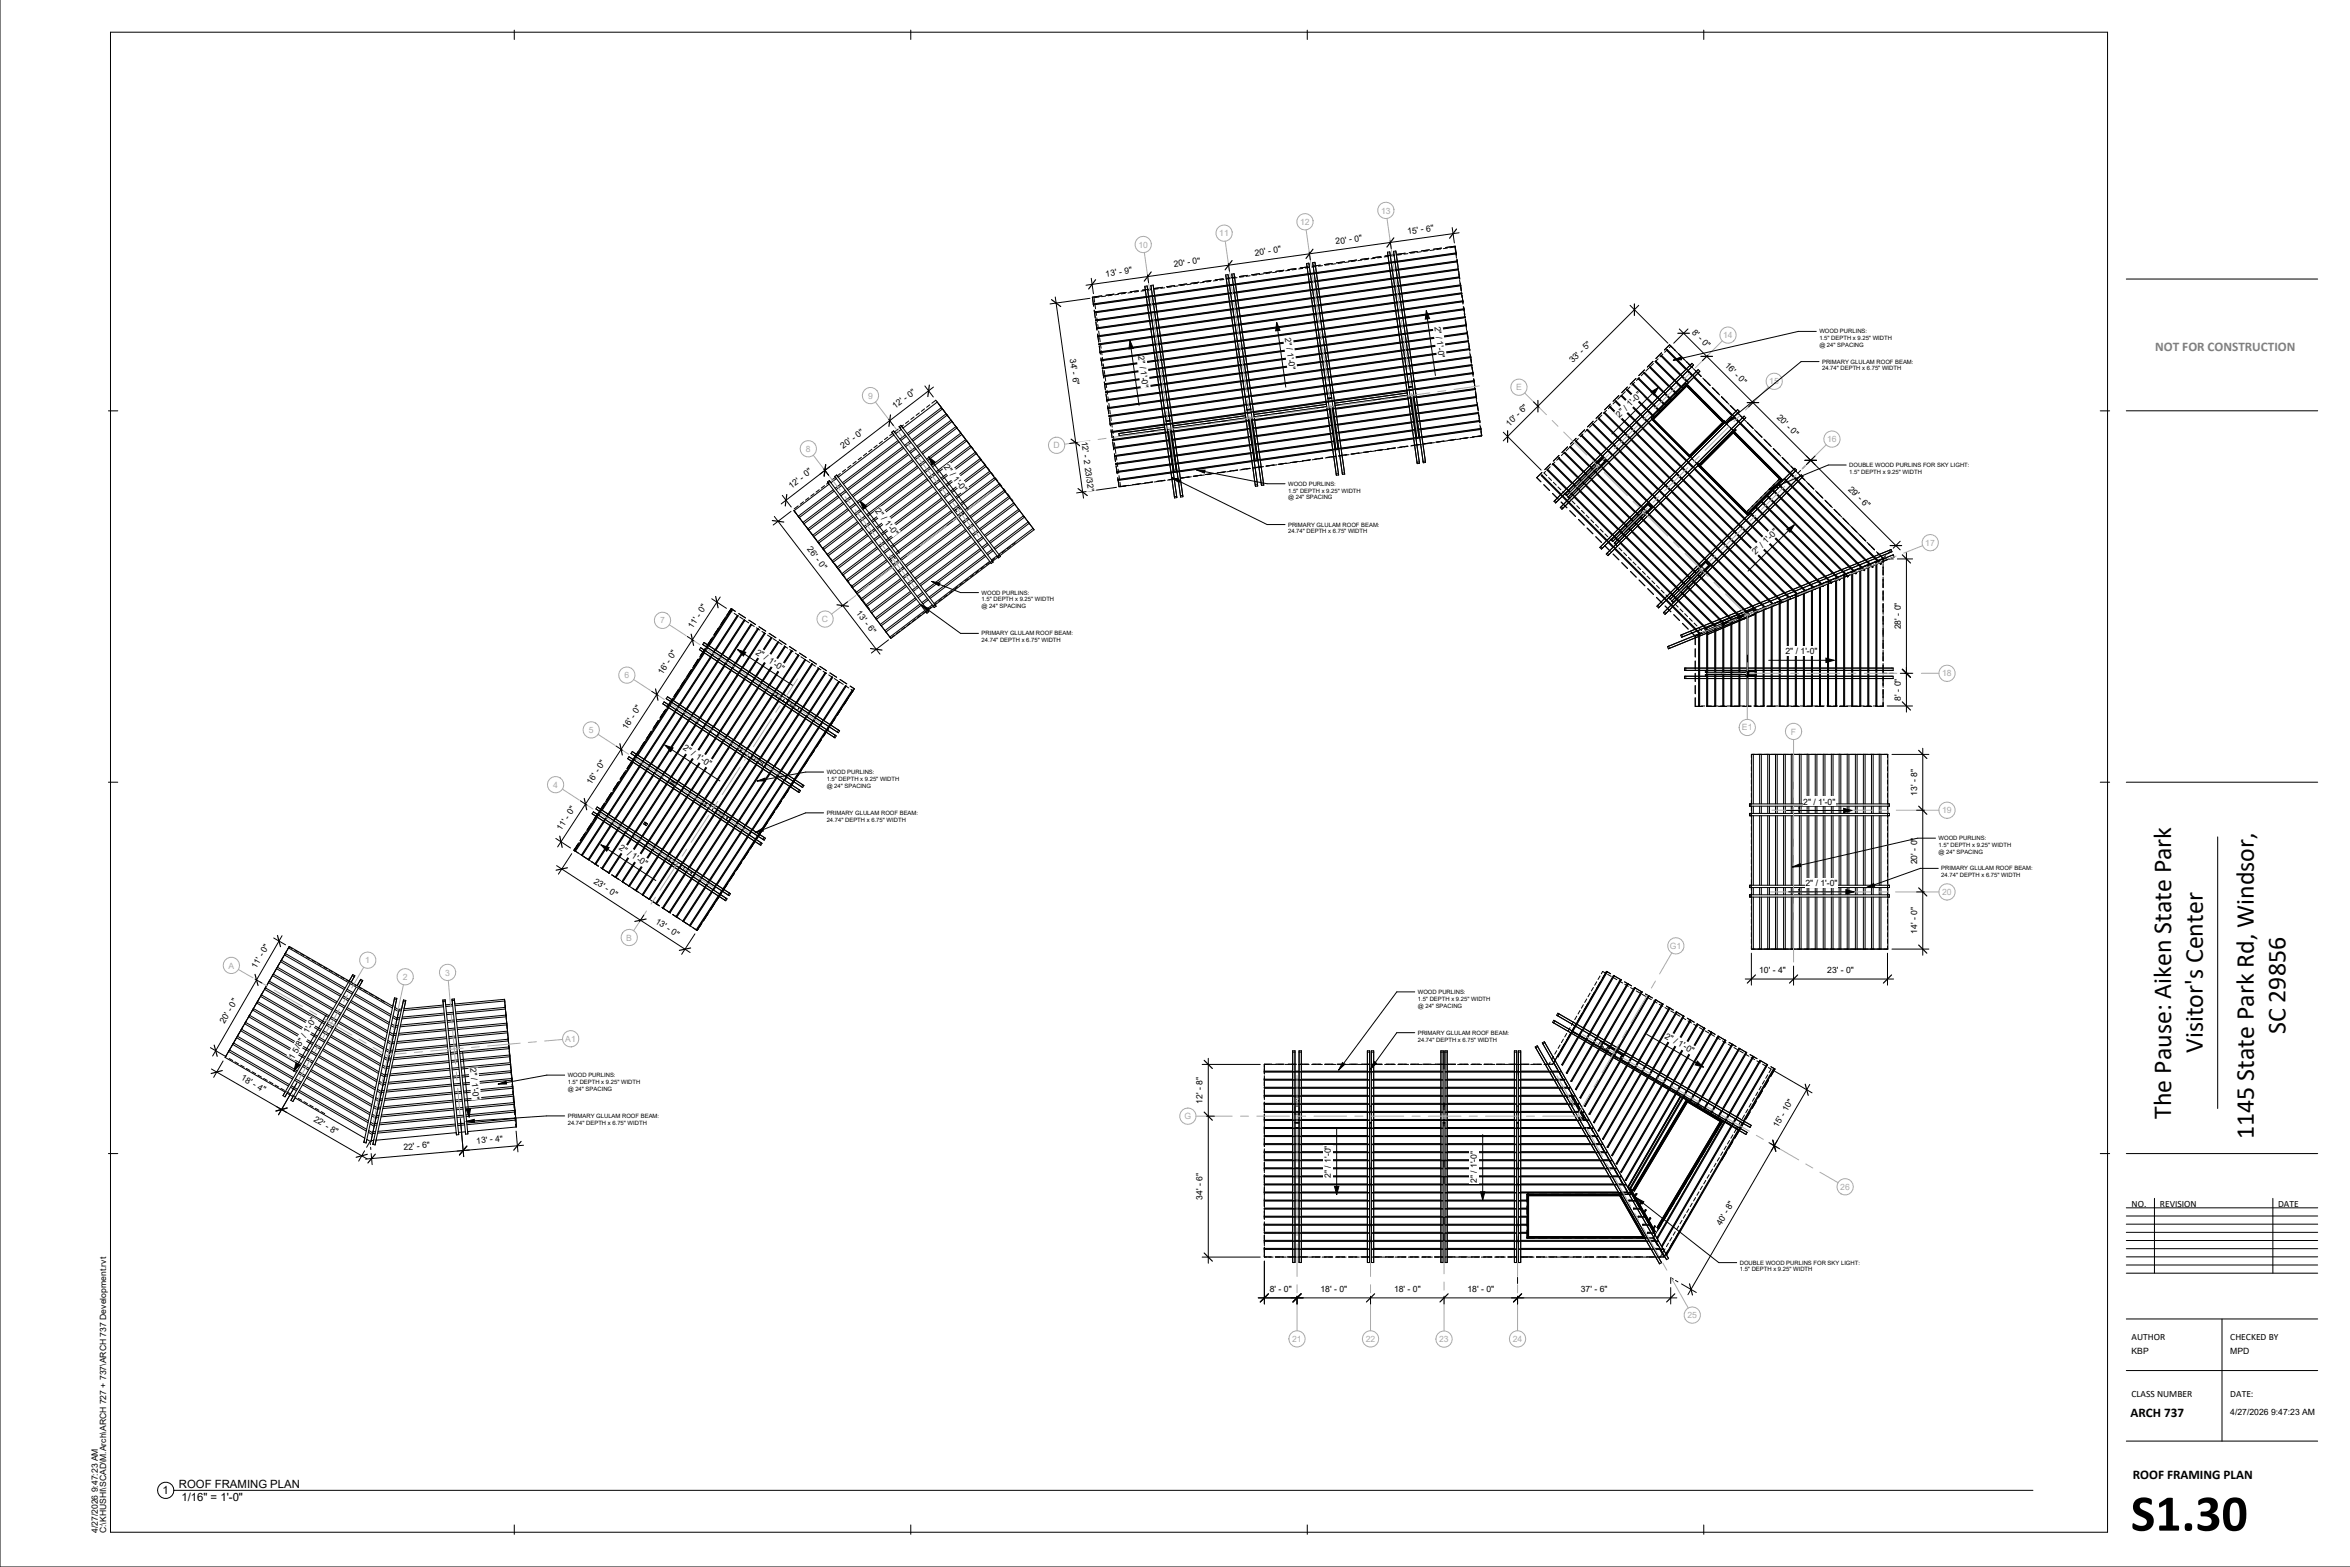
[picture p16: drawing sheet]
<svg xmlns="http://www.w3.org/2000/svg" width="914mm" height="610mm" viewBox="0 0 914 610" stroke-linecap="round" stroke-linejoin="round" font-family="sans-serif">
<defs><g id="words">
<text font-size="20.1" x="829.1" y="595.5">S1.30</text>
<g font-size="10.1">
<text x="889.3" y="402.3" transform="rotate(-90 889.3 402.3)">SC 29856</text>
<text x="857.1" y="409.6" transform="rotate(-90 857.1 409.6)">Visitor's Center</text>
<text x="844.8" y="435.2" transform="rotate(-90 844.8 435.2)">The Pause: Aiken State Park</text>
<text x="877" y="443" transform="rotate(-90 877 443)">1145 State Park Rd, Windsor,</text>
</g>
<text font-size="5.1" fill="#808080" x="838.6" y="136.7">NOT FOR CONSTRUCTION</text>
<g font-size="5.1">
<text x="829" y="551.3">ARCH 737</text>
<text x="829.9" y="575.5">ROOF FRAMING PLAN</text>
</g>
<g font-size="4.4">
<text x="63.3" y="581.2">1</text>
<text x="69.6" y="578.9">ROOF FRAMING PLAN</text>
<text x="70.6" y="584">1/16&quot; = 1'-0&quot;</text>
</g>
<g font-size="3.7">
<text x="829.4" y="469.5">NO.</text>
<text x="840.4" y="469.5">REVISION</text>
<text x="886.4" y="469.5">DATE</text>
<text x="829.4" y="521.2">AUTHOR</text>
<text x="867.8" y="521.2">CHECKED BY</text>
<text x="829.4" y="543.5">CLASS NUMBER</text>
<text x="867.8" y="543.5">DATE:</text>
</g>
<g font-size="3.4" fill="#aaa">
<text x="537.4" y="83.1">13</text>
<text x="505.9" y="87.5">12</text>
<text x="474.4" y="91.9">11</text>
<text x="442.9" y="96.3">10</text>
<text x="670.5" y="131.6">14</text>
<text x="688.5" y="149.5">15</text>
<text x="337.8" y="155.1">9</text>
<text x="589.9" y="151.9">E</text>
<text x="710.9" y="172">16</text>
<text x="313.6" y="175.8">8</text>
<text x="409.9" y="174.4">D</text>
<text x="749.2" y="212.3">17</text>
<text x="256.8" y="242.5">7</text>
<text x="319.8" y="242">C</text>
<text x="243" y="263.8">6</text>
<text x="755.7" y="263.1">18</text>
<text x="229.1" y="285.2">5</text>
<text x="677.8" y="284.2">E1</text>
<text x="696.8" y="285.8">F</text>
<text x="215.2" y="306.5">4</text>
<text x="755.7" y="316.4">19</text>
<text x="755.7" y="348.2">20</text>
<text x="243.7" y="365.9">B</text>
<text x="649.8" y="369.2">G1</text>
<text x="88.9" y="376.8">A</text>
<text x="142.1" y="374.7">1</text>
<text x="156.7" y="381.2">2</text>
<text x="173.2" y="379.5">3</text>
<text x="219.9" y="405.3">A1</text>
<text x="460.9" y="435.4">G</text>
<text x="716" y="462.9">26</text>
<text x="656.6" y="512.8">25</text>
<text x="502.8" y="522">21</text>
<text x="531.4" y="522">22</text>
<text x="560" y="522.1">23</text>
<text x="588.6" y="522">24</text>
</g>
<g font-size="3.4">
<text x="519.8" y="95.1" transform="rotate(-8 519.8 95.1)">20' - 0&quot;</text>
<text x="547.8" y="91.1" transform="rotate(-8 547.8 91.1)">15' - 6&quot;</text>
<text x="488.4" y="99.5" transform="rotate(-8 488.4 99.5)">20' - 0&quot;</text>
<text x="430.3" y="107.6" transform="rotate(-8 430.3 107.6)">13' - 9&quot;</text>
<text x="456.9" y="103.9" transform="rotate(-8 456.9 103.9)">20' - 0&quot;</text>
<text x="500" y="131.6" transform="rotate(82 500 131.6)">2&quot; / 1'-0&quot;</text>
<text x="558.2" y="127" transform="rotate(82 558.2 127)">2&quot; / 1'-0&quot;</text>
<text x="658.2" y="129.6" transform="rotate(45 658.2 129.6)">8' - 0&quot;</text>
<text x="416.2" y="139.6" transform="rotate(82 416.2 139.6)">34' - 6&quot;</text>
<text x="442.9" y="138.6" transform="rotate(82 442.9 138.6)">2&quot; / 1'-0&quot;</text>
<text x="612" y="141.3" transform="rotate(-45 612 141.3)">33' - 5&quot;</text>
<text x="671" y="142.4" transform="rotate(45 671 142.4)">16' - 0&quot;</text>
<text x="348.3" y="159.2" transform="rotate(-37 348.3 159.2)">12' - 0&quot;</text>
<text x="587.3" y="166" transform="rotate(-45 587.3 166)">10' - 6&quot;</text>
<text x="630.2" y="162.5" transform="rotate(-45 630.2 162.5)">2&quot; / 1'-0&quot;</text>
<text x="691.2" y="162.6" transform="rotate(45 691.2 162.6)">20' - 0&quot;</text>
<text x="420.8" y="171.8" transform="rotate(82 420.8 171.8)">12' - 2 23/32&quot;</text>
<text x="328.1" y="174.7" transform="rotate(-37 328.1 174.7)">20' - 0&quot;</text>
<text x="367.1" y="181.6" transform="rotate(53 367.1 181.6)">2&quot; / 1'-0&quot;</text>
<text x="308" y="190.2" transform="rotate(-37 308 190.2)">12' - 0&quot;</text>
<text x="719" y="190.4" transform="rotate(45 719 190.4)">29' - 6&quot;</text>
<text x="340.4" y="198.7" transform="rotate(53 340.4 198.7)">2&quot; / 1'-0&quot;</text>
<text x="313.9" y="213.7" transform="rotate(53 313.9 213.7)">26' - 0&quot;</text>
<text x="683.1" y="215.9" transform="rotate(-45 683.1 215.9)">2&quot; / 1'-0&quot;</text>
<text x="333" y="238.6" transform="rotate(53 333 238.6)">13' - 6&quot;</text>
<text x="269.5" y="244.7" transform="rotate(-57 269.5 244.7)">11' - 0&quot;</text>
<text x="739.6" y="244.9" transform="rotate(-90 739.6 244.9)">28' - 0&quot;</text>
<text x="293.8" y="254.4" transform="rotate(33 293.8 254.4)">2&quot; / 1'-0&quot;</text>
<text x="694.8" y="254.5">2&quot; / 1'-0&quot;</text>
<text x="257.8" y="262.7" transform="rotate(-57 257.8 262.7)">16' - 0&quot;</text>
<text x="739.6" y="272.5" transform="rotate(-90 739.6 272.5)">8' - 0&quot;</text>
<text x="243.9" y="284" transform="rotate(-57 243.9 284)">16' - 0&quot;</text>
<text x="265.5" y="291.5" transform="rotate(33 265.5 291.5)">2&quot; / 1'-0&quot;</text>
<text x="230.1" y="305.3" transform="rotate(-57 230.1 305.3)">16' - 0&quot;</text>
<text x="745.9" y="309.5" transform="rotate(-90 745.9 309.5)">13' - 8&quot;</text>
<text x="701.7" y="313">2&quot; / 1'-0&quot;</text>
<text x="218.4" y="323.3" transform="rotate(-57 218.4 323.3)">11' - 0&quot;</text>
<text x="240.6" y="330.3" transform="rotate(33 240.6 330.3)">2&quot; / 1'-0&quot;</text>
<text x="745.9" y="336.3" transform="rotate(-90 745.9 336.3)">20' - 0&quot;</text>
<text x="230.8" y="343.3" transform="rotate(33 230.8 343.3)">23' - 0&quot;</text>
<text x="702.5" y="344.6">2&quot; / 1'-0&quot;</text>
<text x="254.8" y="358.9" transform="rotate(33 254.8 358.9)">13' - 0&quot;</text>
<text x="745.9" y="363.3" transform="rotate(-90 745.9 363.3)">14' - 0&quot;</text>
<text x="99.7" y="377" transform="rotate(-60 99.7 377)">11' - 0&quot;</text>
<text x="684.5" y="378.6">10' - 4&quot;</text>
<text x="711" y="378.6">23' - 0&quot;</text>
<text x="87.4" y="398.4" transform="rotate(-60 87.4 398.4)">20' - 0&quot;</text>
<text x="647.6" y="403.6" transform="rotate(30 647.6 403.6)">2&quot; / 1'-0&quot;</text>
<text x="114.2" y="412.3" transform="rotate(-60 114.2 412.3)">1 5/8&quot; / 1'-0&quot;</text>
<text x="93.6" y="419.8" transform="rotate(30 93.6 419.8)">18' - 4&quot;</text>
<text x="183" y="415.5" transform="rotate(84 183 415.5)">2&quot; / 1'-0&quot;</text>
<text x="467.9" y="429.3" transform="rotate(-90 467.9 429.3)">12' - 8&quot;</text>
<text x="121.8" y="436.1" transform="rotate(30 121.8 436.1)">22' - 8&quot;</text>
<text x="691.7" y="439" transform="rotate(-60 691.7 439)">15' - 10&quot;</text>
<text x="157.1" y="447.4" transform="rotate(-5 157.1 447.4)">22' - 6&quot;</text>
<text x="185.4" y="444.9" transform="rotate(-5 185.4 444.9)">13' - 4&quot;</text>
<text x="517.8" y="458.2" transform="rotate(-90 517.8 458.2)">2&quot; / 1'-0&quot;</text>
<text x="574.6" y="460.3" transform="rotate(-90 574.6 460.3)">2&quot; / 1'-0&quot;</text>
<text x="467.9" y="466.8" transform="rotate(-90 467.9 466.8)">34' - 6&quot;</text>
<text x="669.7" y="477" transform="rotate(-60 669.7 477)">40' - 8&quot;</text>
<text x="494.1" y="502.7">8' - 0&quot;</text>
<text x="513.8" y="502.7">18' - 0&quot;</text>
<text x="542.4" y="502.7">18' - 0&quot;</text>
<text x="571" y="502.7">18' - 0&quot;</text>
<text x="615.1" y="502.7">37' - 6&quot;</text>
<text x="829.4" y="526.6">KBP</text>
<text x="867.8" y="526.6">MPD</text>
<text x="867.8" y="550.5">4/27/2026 9:47:23 AM</text>
<text x="38.1" y="596.5" transform="rotate(-90 38.1 596.5)">4/27/2026 9:47:23 AM</text>
<text x="41.4" y="596.5" transform="rotate(-90 41.4 596.5)">C:\KHUSHI\SCAD\M.Arch\ARCH 727 + 737\ARCH 737 Development.rvt</text>
</g>
<g font-size="2.3">
<text x="707.9" y="129.7">WOOD PURLINS:</text>
<text x="707.9" y="132.4">1.5&quot; DEPTH x 9.25&quot; WIDTH</text>
<text x="707.9" y="135">@ 24&quot; SPACING</text>
<text x="709" y="141.5">PRIMARY GLULAM ROOF BEAM:</text>
<text x="709" y="144.1">24.74&quot; DEPTH x 6.75&quot; WIDTH</text>
<text x="719.6" y="181.7">DOUBLE WOOD PURLINS FOR SKY LIGHT:</text>
<text x="719.6" y="184.3">1.5&quot; DEPTH x 9.25&quot; WIDTH</text>
<text x="501.2" y="189">WOOD PURLINS:</text>
<text x="501.2" y="191.6">1.5&quot; DEPTH x 9.25&quot; WIDTH</text>
<text x="501.2" y="194.3">@ 24&quot; SPACING</text>
<text x="501.2" y="204.9">PRIMARY GLULAM ROOF BEAM:</text>
<text x="501.2" y="207.5">24.74&quot; DEPTH x 6.75&quot; WIDTH</text>
<text x="381.9" y="231.3">WOOD PURLINS:</text>
<text x="381.9" y="234">1.5&quot; DEPTH x 9.25&quot; WIDTH</text>
<text x="381.9" y="236.6">@ 24&quot; SPACING</text>
<text x="381.9" y="247.2">PRIMARY GLULAM ROOF BEAM:</text>
<text x="381.9" y="249.8">24.74&quot; DEPTH x 6.75&quot; WIDTH</text>
<text x="321.7" y="301.1">WOOD PURLINS:</text>
<text x="321.7" y="303.8">1.5&quot; DEPTH x 9.25&quot; WIDTH</text>
<text x="321.7" y="306.4">@ 24&quot; SPACING</text>
<text x="321.7" y="317">PRIMARY GLULAM ROOF BEAM:</text>
<text x="321.7" y="319.7">24.74&quot; DEPTH x 6.75&quot; WIDTH</text>
<text x="754.3" y="326.9">WOOD PURLINS:</text>
<text x="754.3" y="329.5">1.5&quot; DEPTH x 9.25&quot; WIDTH</text>
<text x="754.3" y="332.2">@ 24&quot; SPACING</text>
<text x="755.4" y="338.6">PRIMARY GLULAM ROOF BEAM:</text>
<text x="755.4" y="341.3">24.74&quot; DEPTH x 6.75&quot; WIDTH</text>
<text x="551.7" y="386.7">WOOD PURLINS:</text>
<text x="551.7" y="389.3">1.5&quot; DEPTH x 9.25&quot; WIDTH</text>
<text x="551.7" y="392">@ 24&quot; SPACING</text>
<text x="551.7" y="402.5">PRIMARY GLULAM ROOF BEAM:</text>
<text x="551.7" y="405.2">24.74&quot; DEPTH x 6.75&quot; WIDTH</text>
<text x="220.9" y="419">WOOD PURLINS:</text>
<text x="220.9" y="421.7">1.5&quot; DEPTH x 9.25&quot; WIDTH</text>
<text x="220.9" y="424.3">@ 24&quot; SPACING</text>
<text x="220.9" y="434.9">PRIMARY GLULAM ROOF BEAM:</text>
<text x="220.9" y="437.6">24.74&quot; DEPTH x 6.75&quot; WIDTH</text>
<text x="677" y="492">DOUBLE WOOD PURLINS FOR SKY LIGHT:</text>
<text x="677" y="494.6">1.5&quot; DEPTH x 9.25&quot; WIDTH</text>
</g>
</g></defs>
<g fill="none" stroke="#000" stroke-width=".39">
<path d="M537.3 99.8l-3.1 .5M540.2 99.7l-1.6 .3M542.1 99.2l-3.2 .4M542.7 99.4l-1.6 .2M545.3 99l-1.6 .2M546.8 98.5l-3.2 .5M547.8 98.7l-1.5 .2M550.4 98.3l-1.6 .2M551.5 97.8l-3.2 .5M552.9 97.9l-1.5 .3M555.5 97.6l-1.6 .2M556.2 97.2l-3.1 .4"/>
<path d="M558.1 97.2l-1.6 .2M560.6 96.9l-1.6 .2M560.9 96.5l-3.1 .5M562.5 96.3l3.7-.5 .5 3.5M563.2 96.5l-1.6 .2M564.2 96.4l1.9-.3 .3 1.7M566.5 98.8l.2 1.6M566.6 98.4l-141.2 19.8M566.6 98.6l-141.2 19.8M566.6 98.8l-141.1 19.8M426.1 118.6l.2 1.5M427.6 115.6l-1.9 .2 .2 1.8"/>
<path d="M428.8 115.1l-3.7 .5 .4 3.5M430.2 115.2l-1.6 .2M432.8 114.8l-1.6 .3M433.5 114.4l-3.2 .5M435.3 114.5l-1.6 .2M437.9 114.1l-1.6 .2M438.2 113.8l-3.2 .4M440.4 113.8l-1.5 .2M442.9 113.1l-3.1 .4M443 113.4l-1.6 .2M445.5 113l-1.5 .3M446.1 115.7l.4 2.7"/>
<path d="M446.5 118.8l.4 2.7M446.9 115.2l-.6-4-.8 .2 .5 3.9M447 115.6l.3 2.7M447.4 118.7l.4 2.7M447.6 112.4l-3.1 .5M448.1 112.7l-1.6 .2M448.4 115.4l.4 2.7M448.9 118.5l.4 2.7M449.3 114.9l-.6-4-.9 .1 .6 4M449.3 115.3l.4 2.7M449.8 118.4l.3 2.7M450.7 112.3l-1.6 .2"/>
<path d="M452.4 111.8l-3.2 .4M453.2 112l-1.6 .2M455.8 111.6l-1.6 .2M457.1 111.1l-3.2 .5M458.3 111.2l-1.5 .3M460.9 110.9l-1.6 .2M461.8 110.5l-3.2 .4M463.4 110.5l-1.5 .2M466 110.2l-1.6 .2M466.5 109.8l-3.1 .4M468.6 109.8l-1.6 .2M471.1 109.4l-1.6 .3"/>
<path d="M471.2 109.1l-3.1 .5M473.7 109.1l-1.6 .2M476 108.5l-3.2 .4M476.2 108.7l-1.5 .2M477.5 111.3l.4 2.7M478 114.4l.4 2.7M478.4 110.8l-.6-4-.9 .2 .6 3.9M478.4 117.5l.4 2.7M478.4 111.2l.4 2.7M478.8 108.4l-1.6 .2M478.9 114.3l.3 2.7M479.3 117.4l.4 2.7"/>
<path d="M479.9 111l.4 2.7M480.3 114.1l.4 2.7M480.7 107.8l-3.2 .4M480.7 110.4l-.5-3.9-.9 .1 .6 4M480.8 117.2l.4 2.7M480.8 110.8l.4 2.7M481.2 113.9l.4 2.8M481.3 108l-1.5 .2M481.7 117l.3 2.8M483.9 107.6l-1.6 .3M485.4 107.1l-3.1 .5M486.5 107.3l-1.6 .2"/>
<path d="M489 106.9l-1.6 .2M490.1 106.5l-3.1 .4M491.6 106.6l-1.6 .2M494.1 106.2l-1.5 .2M494.8 105.8l-3.1 .4M496.7 105.9l-1.6 .2M499.2 105.5l-1.5 .2M499.6 105.1l-3.2 .5M501.8 105.1l-1.6 .3M504.3 104.5l-3.2 .4M504.4 104.8l-1.6 .2M506.9 104.4l-1.6 .2"/>
<path d="M509 103.8l-3.1 .5M509 106.9l.4 2.7M509.5 110l.3 2.7M509.5 104.1l-1.6 .2M509.8 106.4l-.5-4-.9 .1 .6 4M509.9 113.1l.4 2.7M509.9 106.7l.4 2.8M510.3 116.2l.4 2.7M510.3 109.8l.4 2.8M510.8 119.3l.3 2.7M510.8 113l.4 2.7M511.2 116.1l.4 2.7"/>
<path d="M511.4 106.5l.4 2.7M511.6 119.2l.4 2.7M511.8 109.6l.4 2.8M512 103.7l-1.5 .2M512.2 106l-.6-4-.8 .2 .5 3.9M512.3 112.7l.3 2.8M512.3 106.4l.3 2.7M512.7 115.9l.4 2.7M512.7 109.5l.4 2.7M513.1 119l.4 2.7M513.1 112.6l.4 2.7M513.6 115.7l.4 2.7"/>
<path d="M513.7 103.2l-3.1 .4M514 118.8l.4 2.7M514.6 103.3l-1.6 .3M517.1 103l-1.5 .2M518.4 102.5l-3.1 .4M519.7 102.6l-1.6 .2M522.3 102.3l-1.6 .2M523.2 101.8l-3.2 .5M524.8 101.9l-1.6 .2M527.4 101.5l-1.6 .3M527.9 101.2l-3.2 .4M529.9 101.2l-1.5 .2"/>
<path d="M532.5 100.8l-1.6 .2M532.6 100.5l-3.1 .4M535 100.5l-1.5 .2M537.6 100.1l-1.6 .2M540.5 102.4l.4 2.8M540.9 105.6l.4 2.7M541.3 101.9l-.5-3.9-.9 .1 .5 4M541.4 108.7l.3 2.7M541.4 102.3l.4 2.7M541.8 111.8l.4 2.7M541.8 105.4l.4 2.7M542.2 114.9l.4 2.7"/>
<path d="M542.2 108.5l.4 2.7M542.7 118l.4 2.7M542.7 111.6l.4 2.7M542.8 102.1l.4 2.7M543.1 114.7l.4 2.8M543.3 105.2l.4 2.7M543.6 117.8l.3 2.8M543.7 101.6l-.6-4-.9 .2 .6 3.9M543.7 108.3l.4 2.7M543.7 102l.4 2.7M544.2 111.4l.3 2.7M544.2 105.1l.4 2.7"/>
<path d="M544.6 114.5l.4 2.7M544.6 108.2l.4 2.7M545 117.6l.4 2.7M545 111.3l.4 2.7M545.5 114.4l.4 2.7M545.9 117.5l.4 2.7M566.9 101.4l.2 1.6M566.9 100.8l.5 3.1M567 101.5l-141.1 19.8M567 101.7l-141.1 19.8M567.1 101.9l-141.2 19.8M567.2 103.9l.2 1.6"/>
<path d="M567.5 104.8l-141.2 19.8M567.6 105.5l.4 3.1M567.6 106.5l.2 1.6M567.9 107.7l-141.2 19.8M567.9 107.9l-141.1 19.8M567.9 108.1l-141.1 19.8M567.9 109.1l.3 1.5M568.2 110.1l.5 3.1M568.3 111.6l.2 1.6M568.3 110.8l-141.1 19.8M568.3 111l-141.1 19.8M568.4 111.2l-141.2 19.8"/>
<path d="M568.7 114.2l.2 1.5M568.8 114.1l-141.2 19.8M568.9 114.8l.4 3.1M569 116.7l.2 1.6M569.2 117l-141.2 19.8M569.2 117.2l-141.1 19.8M569.2 117.4l-141.1 19.8M569.4 119.3l.2 1.6M569.5 119.4l.5 3.2M425.8 120.7l.4 3.1M426.3 124.4l141.1-19.8 .1 .4-141.2 19.8zM426.4 125.3l.5 3.1"/>
<path d="M426.4 121.1l.2 1.6M426.8 123.7l.2 1.6M427.1 130l.4 3.1M427.1 126.2l.3 1.6M427.5 128.8l.2 1.6M427.6 133.7l141.2-19.8v.4l-141.1 19.8zM427.7 134.6l.5 3.1M427.9 131.4l.2 1.5M428.2 133.9l.2 1.6M428.4 139.3l.4 3.1M428.6 136.5l.2 1.5M428.9 139l.3 1.6"/>
<path d="M446.9 121.9l.4 2.7M447.4 125l.4 2.7M447.8 128.1l.4 2.7M447.8 121.8l.4 2.7M448.3 131.2l.3 2.7M448.3 124.9l.3 2.7M448.7 134.3l.4 2.8M448.7 128l.4 2.7M449.1 137.4l.4 2.8M449.1 131.1l.4 2.7M449.3 121.6l.4 2.7M449.6 134.2l.4 2.7"/>
<path d="M449.7 124.7l.4 2.7M450 137.3l.4 2.7M450.2 127.8l.4 2.7M450.2 121.5l.4 2.7M450.6 130.9l.4 2.7M450.6 124.6l.4 2.7M451.1 134l.3 2.7M451.1 127.7l.3 2.7M451.5 137.1l.4 2.7M451.5 130.8l.4 2.7M451.9 133.9l.4 2.7M452.4 137l.4 2.7"/>
<path d="M478.9 120.6l.3 2.7M479.3 123.7l.4 2.7M479.7 126.8l.4 2.7M479.7 120.5l.4 2.7M480.2 129.9l.3 2.7M480.2 123.6l.4 2.7M480.6 133l.4 2.7M480.6 126.7l.4 2.7M481 136.1l.4 2.7M481 129.8l.4 2.7M481.2 120.3l.4 2.7M481.5 139.2l.4 2.7"/>
<path d="M481.5 132.9l.4 2.7M481.7 123.4l.3 2.7M481.9 136l.4 2.7M482.1 126.5l.4 2.7M482.1 120.1l.4 2.8M482.4 139.1l.3 2.7M482.5 129.6l.4 2.7M482.5 123.3l.4 2.7M483 132.7l.3 2.7M483 126.4l.4 2.7M483.4 135.8l.4 2.7M483.4 129.5l.4 2.7"/>
<path d="M483.8 138.9l.4 2.7M483.8 132.6l.4 2.7M484.3 135.7l.4 2.7M484.7 138.8l.4 2.7M511.2 122.4l.4 2.7M511.6 125.5l.4 2.7M512.1 128.6l.4 2.7M512.1 122.3l.4 2.7M512.5 131.7l.4 2.7M512.5 125.4l.4 2.7M512.9 134.8l.4 2.7M513 128.5l.3 2.7"/>
<path d="M513.4 137.9l.4 2.7M513.4 131.6l.4 2.7M513.6 122.1l.3 2.7M513.8 134.7l.4 2.7M514 125.2l.4 2.7M514.3 137.8l.3 2.7M514.4 128.3l.4 2.7M514.4 121.9l.4 2.7M514.9 131.4l.3 2.7M514.9 125l.4 2.8M515.3 134.5l.4 2.7M515.3 128.1l.4 2.8"/>
<path d="M515.7 137.6l.4 2.7M515.8 131.2l.3 2.8M516.2 134.4l.4 2.7M516.6 137.5l.4 2.7M543.1 121.1l.4 2.7M543.5 124.2l.4 2.7M544 127.3l.4 2.7M544 120.9l.4 2.8M544.4 130.4l.4 2.7M544.4 124.1l.4 2.7M544.9 133.5l.3 2.7M544.9 127.2l.3 2.7"/>
<path d="M545.3 136.6l.4 2.7M545.3 130.3l.4 2.7M545.5 120.7l.3 2.8M545.7 139.7l.4 2.7M545.7 133.4l.4 2.7M545.9 123.8l.4 2.8M546.2 136.5l.4 2.7M546.3 127l.4 2.7M546.4 120.6l.3 2.7M546.6 139.6l.4 2.7M546.8 130.1l.4 2.7M546.8 123.7l.4 2.7"/>
<path d="M547.2 133.2l.4 2.7M547.2 126.8l.4 2.7M547.6 136.3l.4 2.7M547.7 129.9l.3 2.7M548.1 139.4l.4 2.7M548.1 133l.4 2.7M548.5 136.1l.4 2.7M549 139.2l.4 2.8M569.6 120.1l-141.1 19.8M569.7 120.3l-141.2 19.8M569.7 120.5l-141.2 19.8M569.7 121.8l.3 1.6"/>
<path d="M570.1 123.4l-141.2 19.8M570.1 124.4l.2 1.6M570.2 124.1l.4 3.1M570.5 127l.2 1.5M570.5 126.3l-141.2 19.9M570.5 126.5l-141.1 19.9M570.6 126.7l-141.2 19.9M570.8 129.5l.2 1.6M570.8 128.8l.5 3.1M570.9 129.4l-141.1 19.9M571 129.6l-141.2 19.9M571 129.8l-141.2 19.9"/>
<path d="M571.2 132.1l.2 1.5M571.4 132.7l-141.2 19.9M571.5 133.4l.4 3.1M571.5 134.6l.3 1.6M571.8 135.6l-141.1 19.9M571.8 135.8l-141.1 19.9M571.9 136l-141.2 19.9M571.9 137.2l.2 1.6M572.1 138.1l.5 3.1M572.2 138.7l-141.1 19.9M572.3 139.7l.2 1.6M572.3 138.9l-141.2 19.9"/>
<path d="M572.3 139.1l-141.2 19.9M645.2 139.6l-1.2 1.1 7.6 7.5-2 1.9M646.3 138.5l7.4 7.5M646.4 138.4l10.5 10.5M646.5 137.3l-2.2 2.2M646.5 138.2l10.6 10.6M647 137.8l-1.1 1.1M647.6 136.1l2-2 3.1 3.1M648.5 136.3l7.5 7.5M648.6 136.1l83.3 83.3M648.8 136l83.2 83.3-.3 .3-54.7-54.8-3 3.1 19.3 19.4-12.8 12.7-.4-.4 12.8-12.8M648.8 135.9l-1.1 1.1"/>
<path d="M650.1 134.6l-.6 .6M653 137.5l5.6 5.6M359.8 159.1l-1.3 .9M361.8 157.5l-1.3 .9M364.7 156.4l-.6-.7-1.5 1.2M364.7 156.4l-13.3 10.1-.8-1M364.7 156.4l2.2 3M365.3 157.2l.9 1.3M366.3 158.6l-13.3 10.1M366.5 158.8l34.2 45.1M366.7 159.1l-13.3 10.1M366.8 159.2l1 1.3"/>
<path d="M428.9 143.1l141.2-19.9v.4l-141.1 19.8zM429 143.9l.5 3.1M429.3 141.6l.2 1.6M429.7 144.1l.2 1.6M429.7 148.6l.4 3.1M430 146.7l.2 1.6M430.2 152.4l141.2-19.9v.4l-141.1 19.9zM430.3 153.3l.5 3.1M430.4 149.3l.2 1.5M430.7 151.8l.3 1.6M431 157.9l.4 3.1M431.1 154.4l.2 1.5"/>
<path d="M431.5 156.9l.2 1.6M431.8 159.5l.2 1.6M449.6 140.6l.3 2.7M450 143.7l.4 2.7M450.4 146.8l.4 2.7M450.4 140.4l.4 2.7M450.9 149.9l.4 2.7M450.9 143.5l.4 2.7M451.3 153l.4 2.7M451.3 146.6l.4 2.7M451.7 156.1l.4 2.7M451.8 149.7l.3 2.8"/>
<path d="M451.9 140.2l.4 2.7M452.2 159.2l.4 2.7M452.2 152.8l.4 2.8M452.4 143.3l.3 2.7M452.6 155.9l.4 2.8M452.8 146.4l.4 2.7M452.8 140.1l.4 2.7M453.1 159.1l.3 2.7M453.2 149.5l.4 2.7M453.2 143.2l.4 2.7M453.7 152.6l.4 2.7M453.7 146.3l.4 2.7"/>
<path d="M454.1 155.7l.4 2.8M454.1 149.4l.4 2.7M454.5 158.8l.4 2.8M454.6 152.5l.3 2.7M455 155.6l.4 2.7M455.4 158.7l.4 2.7M481.9 142.3l.4 2.7M482.3 145.4l.4 2.8M482.8 148.5l.4 2.8M482.8 142.2l.4 2.7M483.2 151.6l.4 2.8M483.2 145.3l.4 2.7"/>
<path d="M483.7 148.4l.3 2.7M484.1 151.5l.4 2.7M484.3 142l.3 2.7M484.7 145.1l.4 2.7M485 157.7l.4 2.7M485 157.7l1.5-.2 .3 2.7M485.1 148.2l.4 2.7M485.2 141.9l.3 2.7M485.6 151.3l.4 2.7M485.6 145l.4 2.7M486 148.1l.4 2.7M486.4 157.1l-.4-2.7-1.5 .2 .4 2.7"/>
<path d="M486.5 151.2l.3 2.7M486.7 159.1l-1.5 .2M486.7 159.4l-1.5 .2M513.8 141l.4 2.7M514.3 144.1l.3 2.7M514.7 147.2l.4 2.7M514.7 140.9l.4 2.7M515.1 150.3l.4 2.7M515.1 144l.4 2.7M515.6 153.4l.3 2.7M515.6 147.1l.4 2.7M516 156.5l.4 2.8"/>
<path d="M516 150.2l.4 2.7M516.1 157.3l-28.2 4M516.2 140.7l.4 2.7M516.2 158.2l-28.2 3.9M516.4 153.3l.4 2.7M516.6 143.8l.4 2.7M516.9 156.4l.4 2.7M517 146.9l.4 2.7M517.1 140.6l.3 2.7M517.5 150l.4 2.7M517.5 143.7l.4 2.7M517.6 158.9v.2"/>
<path d="M517.6 159.5l.4 2.7M517.7 159.5l.4 2.7M517.9 153.1l.4 2.7M517.9 146.8l.4 2.7M518.1 154.7l-1.4 .2M518.2 155l-1.5 .2M518.4 156.2l.3 2.7M518.4 149.9l.4 2.7M518.4 158.7l.1 .3M518.5 159.4l.4 2.7M518.6 158.1l-1.4 .2M518.8 153l.4 2.7"/>
<path d="M519.2 156.1l.4 2.7M546.2 142.8l.3 2.7M547 148.6l-.4-2.7-59.7 8.4 .4 2.7M547 142.7l.4 2.7M547.4 151.7l-.4-2.7-59.7 8.4 .4 2.7M547.6 152.9l-28.3 3.9M547.7 153.8l-28.2 3.9M547.9 154.8l-.4-2.7-59.7 8.4 .4 2.7M548.3 157.9l-.4-2.7-28.2 4 .4 2.7M548.5 142.5l.4 2.7M549 154.4l.1 .3M549.2 155l.3 2.8"/>
<path d="M549.3 148.3l-.3-2.7-1.5 .2 .4 2.7M549.4 142.3l.4 2.8M549.4 157h.1M549.5 157.6h.1M549.6 158.2l.3 2.7M549.6 158.1l.4 2.8M549.6 150.3l-1.5 .2M549.7 150.6l-1.5 .2M549.8 151.4l-.4-2.7-1.5 .2 .4 2.7M549.9 154.3v.2M550 154.9l.3 2.7M550.1 153.7l-1.5 .2"/>
<path d="M550.2 154.5l-.4-2.7-1.4 .2 .3 2.7M550.2 148.2l-.4-2.7 22.9-3.3v-.4l-141.2 19.9 .1 .4 52.1-7.3 .3 2.7M550.3 156.9h-.1M550.4 158l.4 2.7M550.6 157.6l-.3-2.7-1.5 .2 .4 2.7M551.5 157.5l-.3-2.7 22.8-3.3v-.3l-141.2 19.8 .1 .4 52.1-7.3 .3 2.7M572.6 142.3l.2 1.6M572.7 142l-141.1 19.9M572.8 142.7l.4 3.1M573 144.9l.2 1.5M573.1 144.9l-141.1 19.9M573.1 145.1l-141.1 19.9"/>
<path d="M573.2 145.3l-22.9 3.3 .4 2.7M573.3 147.4l.3 1.6M573.5 147.4l.4 3.1M573.6 148.1l-141.2 19.8M573.6 148.2l-141.2 19.9M573.6 148.4l-22.9 3.3 .4 2.7M573.7 150l.2 1.5M574 151.3l-141.1 19.9M574.1 152.5l.2 1.6M574.1 152l.4 3.1M574.4 155.1l.2 1.6M574.4 154.3l-141.1 19.8"/>
<path d="M574.5 154.5l-141.2 19.8M574.5 154.7l-22.9 3.2 .4 2.7M574.8 156.7l.4 3.1M574.8 157.6l.2 1.6M574.9 157.4l-141.2 19.8M574.9 157.6l-141.2 19.8M574.9 157.8l-22.9 3.2 .4 2.7M625.1 159.7l-1.1 1.1M626.3 158.5l7.5 7.4M626.5 158.3l73.3 73.4M626.6 157.2l-2.2 2.2M626.6 158.2l73.3 73.3-.2 .3-44.9-44.8-1.9 1.9"/>
<path d="M626.9 157.8l-1.1 1.2M627.6 157.1l1.2-1.1 74.4 74.3-.3 .3-45.9-45.8-1.9 1.9M628.5 156.2l7.5 7.5-1.9 1.9M628.7 156.1l74.3 74.3M629.9 153.9l-2.2 2.2M630.6 154.2l-1.1 1.1M630.9 153.9l75.4 75.3 1.7-.7M632.4 152.4l-1.1 1.1M633.1 151.7l10.5 10.5M633.2 150.6l-2.2 2.2M633.2 151.5l10.6 10.6M634.2 150.5l-1.2 1.3 7.5 7.4-2 2"/>
<path d="M635.2 149.6l7.5 7.5M635.3 149.4l10.6 10.6M635.5 149.3l10.5 10.5M636.1 148.7l-1.2 1.1M636.5 147.2l-2.2 2.2M637.4 147.4l7.5 7.4M637.5 147.2l10.6 10.6M637.7 147.1l10.5 10.5M637.9 146.9l-1.1 1.1M638.6 146.2l1.3-1.3 10.5 10.5M639.6 145.2l7.5 7.4-2 2M639.8 145l10.5 10.6"/>
<path d="M639.9 143.9l-2.2 2.2M641.5 143.2l-1.1 1.2M642 142.8l10.5 10.5M642.7 157l-2 2M643.2 140.6l-2.2 2.2M643.4 141.4l-1.2 1.1M644.2 140.6l10.5 10.5M644.3 140.4l10.6 10.6M644.9 154.8l-2 2M645.1 159.5l-1.8-1.8-2 1.9M645.1 159.5l-1.9 1.9M647.3 157.3l-1.8-1.9-1.9 2"/>
<path d="M647.3 157.2l-1.9 2M647.4 152.3l1.9-1.9-7.5-7.5 .3-.2 10.5 10.5M647.7 153.3l1.9 1.7-2 2M647.7 157.4l-5.2 5.2 19.6 19.5M647.8 153.2l-2 2M649.9 151l1.9 1.8-2 2M650 151l-2 2M652.2 148.8l1.8 1.8-2 2M652.2 148.8l-2 2M653.8 145.9l-2 2M654.4 150.8l-6.5 6.5M654.5 150.6l1.5-1.5 37.7 37.7"/>
<path d="M656 149.9l14.8 14.8M656 143.7l-2 2M656.1 149.8l14.8 14.8M656.1 149.8l-13 13 15.9-16 14.8 14.8-17.4 17.5M656.1 150.1l-12.9 12.9M656.2 148.4l-1.8-1.8-2 1.9M656.2 148.4l-2 1.9M656.2 149.6l14.8 14.8M656.2 143.5l2.2-2.1 .6 .6-2.1 2.1M656.3 150.2l-12.9 12.9M656.4 149.5l-.1 .2M658.4 146.2l-1.8-1.9-2 2"/>
<path d="M658.4 146.2l-1.9 1.9M658.7 145.9l2.1-2.1 .6 .6-2.1 2.1M658.9 143.4l3.1 3.1M662.6 147.1l2.9 2.9M666.2 150.7l3 3M669.8 154.3l3 3M673.2 157.7l3.3 3.3M333.1 179.5l-1.2 1M335.2 177.9l-1.3 1M337.2 176.3l-1.2 1M339.3 174.8l-1.3 .9M341.3 173.2l-1.2 1"/>
<path d="M343.4 171.6l-1.3 1M345.4 170.1l-1.2 .9M347 168.2l.8 1-21.6 16.4M347.5 168.5l-1.3 1M347.7 167.6l38.7 51.1-.7 .5-38.7-51M347.7 167.6l-.7 .6M349.4 171.4l-21.6 16.4M349.5 166.9l-1.2 1M349.8 171.9l-21.6 16.4M350.6 165.5l-.8 .5 38.4 50.6M350.6 165.5l38.3 50.6M350.6 167.1l-2.1 1.6-.8-1.1"/>
<path d="M351.3 173.8l-21.7 16.4M351.6 165.3l-1.3 1M351.7 174.3l-21.7 16.4M352.3 169.2l-2.2 1.6M352.7 169.7l-2.2 1.7M353.2 176.3l-21.7 16.4M353.6 176.8l-21.7 16.4M353.6 163.8l-1.3 .9M354.1 171.6l-2.1 1.6M354.5 172.2l-2.1 1.6M355 178.8l-21.6 16.4M355.4 179.3l-21.6 16.4"/>
<path d="M355.7 162.2l-1.3 1M356 174.1l-2.1 1.7M356.4 174.7l-2.1 1.6M357.7 160.6l-1.3 1M357.9 176.6l-2.1 1.6M358.3 177.1l-2.1 1.7M359.8 179.1l-2.1 1.7M360.2 179.7l-2.1 1.6M368.1 161l-13.3 10.1M368.4 161.3l1 1.3M368.5 161.5l-13.3 10.1M370 163.3l1 1.3"/>
<path d="M370 163.5l-13.3 10.1M370.4 164l-13.3 10.1M371.6 165.4l.9 1.2M371.9 166l-13.3 10.1M372.3 166.5l-13.3 10.1M373.1 167.4l1 1.3M373.9 168.5l-13.4 10.1M374.3 169l-13.4 10.1M374.7 169.5l1 1.2M375.8 171l-13.4 10.1M376.2 171.5l-13.4 10.1M376.3 171.5l.9 1.3"/>
<path d="M377.6 173.4l-13.3 10.1M377.9 173.6l.9 1.2M378 173.9l-13.3 10.2M379.4 175.6l1 1.3M379.5 175.9l-13.3 10.1M379.9 176.5l-13.3 10.1M381 177.7l1 1.2M381.4 178.4l-13.4 10.1M381.8 178.9l-13.4 10.1M382.6 179.7l.9 1.3M431.7 162.6l.4 3.1M432.2 162l.2 1.6"/>
<path d="M432.3 167.2l.4 3.1M432.5 164.6l.3 1.6M432.9 167.2l.2 1.5M433 171.9l.4 3.1M433.3 169.7l.2 1.6M433.6 172.3l.2 1.5M433.6 176.5l.5 3.1M434 174.8l.2 1.6M434.3 177.4l.3 1.6M434.7 179.9l.2 1.6M452.6 162.3l.4 2.7M453.1 165.4l.3 2.7"/>
<path d="M453.2 166.1l-17.8 2.5 .1 .9 17.8-2.5M453.5 168.5l.4 2.7M453.5 162.2l.4 2.7M453.9 171.6l.4 2.7M453.9 165.3l.4 2.7M454.4 174.7l.3 2.7M454.4 168.4l.4 2.7M454.6 167.7l.1 .2M454.7 168.3l.4 2.7M454.8 168.3l.3 2.7M454.8 177.8l.4 2.7M454.8 171.5l.4 2.7"/>
<path d="M454.9 170h.1M455 161.9l.4 2.8M455 170.2h.1M455.2 171.5h.1M455.2 171.4l.4 2.7M455.2 163.6l-1.5 .2M455.2 163.8l-1.4 .2M455.2 174.6l.4 2.7M455.4 165.1l.4 2.7M455.5 167.6v.2M455.5 173.7h.1M455.6 168.2l.3 2.7"/>
<path d="M455.6 174.5l.4 2.7M455.6 174.5l.4 2.5 .8-.2M455.7 167l-1.5 .2M455.7 177.7l.4 2.7M455.8 170.1h.1M455.9 168.2l.3 2.7M455.9 161.8l.3 2.7M456 171.3l.4 2.7M456 177.6l.4 2.7M456.3 171.3l.4 2.7M456.3 164.9l.4 2.7M456.3 173.6h.1"/>
<path d="M456.4 174.4l.4 2.7M456.7 176.2l-.8 .1M456.7 174.4l.4 2.7M456.7 168l.4 2.7M456.9 177.5l.4 2.7M457.2 177.5l.3 2.7M457.2 171.1l.4 2.7M457.6 174.2l.4 2.8M458 177.3l.4 2.8M484.5 160.6l-.4-2.7-52.1 7.3M484.6 161.7l-28.2 4M484.8 162.6l-28.3 4"/>
<path d="M484.9 163.7l-.4-2.7-52 7.3M485.4 167.2l.4 2.7M485.4 167.2l-52.1 7.3M486.1 163.3v.2M486.2 173l-.4-2.7-52 7.3M486.2 163.9l.4 2.7M486.5 165.8h-.1M486.7 167l.3 2.7M486.8 168.1h.1M487 163.2v.2M487 169.3h-.1M487 163.8l.4 2.7"/>
<path d="M487.1 179.2l-.4-2.7-52.1 7.3M487.1 170.1l.3 2.7M487.2 162.6l-1.5 .2M487.3 163.3l-.4-2.7-1.5 .2 .4 2.7M487.3 165.7h.1M487.4 166.2h.1M487.4 166.9l.4 2.7M487.5 173.2l.4 2.7M487.7 166.4l-.4-2.7-1.5 .2 .4 2.8M487.8 169.2h.1M487.9 170l.3 2.4-.8 .1M487.9 170l.4 2.7"/>
<path d="M487.9 176.3l.4 2.4-.4 .1M488.1 171.8l-.7 .1M488.1 169.6l-.3-2.8-1.5 .2 .4 2.8M488.2 178.4h-.3M488.3 173.1l.4 2.7M488.6 172.7l-.4-2.8-1.5 .2 .4 2.8M488.8 176.2l.3 2.4h.3M489 175.8l-.4-2.8-1.4 .2 .3 2.8M489.4 178.2l-.3 .1M489.4 178.9l-.3-2.7-1.5 .1 .4 2.8M490 176l.3 2.7M504.5 179.7l-1.6 .3"/>
<path d="M505.2 179.5l-3.1 .5M507 179.4l-1.6 .2M509.6 179l-1.6 .2M509.9 178.9l-3.1 .4M512.1 178.7l-1.5 .2M514.6 178.2l-3.1 .5M514.7 178.3l-1.6 .2M516.8 162.4l-.4-2.8-28.2 4 .4 2.7M517.3 177.9l-1.6 .3M517.3 165.5l-.4-2.8-28.3 4 .4 2.7M517.7 168.6l-.4-2.7-28.2 3.9 .4 2.7M518 161.4h-.1"/>
<path d="M518.1 171.7l-.4-2.7-28.2 3.9 .4 2.7M518.1 162.6l.4 2.7M518.5 164.9h-.1M518.6 174.8l-.4-2.7-28.2 3.9M518.6 165.7l.3 2.7M518.8 161.3h.1M518.8 161.5h.1M518.9 162h.1M518.9 162.5l.4 2.7M519 168.8l.3 2.7M519.2 162l-.4-2.7-1.5 .2 .4 2.7M519.3 164.8h-.1"/>
<path d="M519.4 177.5l-3.2 .5M519.4 165.6l.4 2.7M519.4 171.9l.3 2.4-.3 .1M519.6 165.1l-.4-2.7-1.4 .2 .3 2.7M519.6 167.5l-.8 .1M519.7 174h-.3M519.7 168l-.8 .1M519.8 177.6l-1.6 .2M519.8 168.7l.4 2.7M520 168.2l-.3-2.7-1.5 .2 .4 2.7M520.3 171.8l.3 2.4h.3M520.5 171.3l-.4-2.7-1.5 .2 .4 2.7"/>
<path d="M520.8 173.8h-.3M520.9 174.4l-.4-2.7-1.4 .2 .3 2.7M522.4 177.2l-1.6 .2M524.1 176.9l-3.2 .4M524.9 176.9l-1.6 .2M527.5 176.5l-1.6 .2M528.8 176.2l-3.1 .5M530 176.1l-1.5 .3M532.6 175.8l-1.6 .2M533.5 175.6l-3.1 .4M535.2 175.4l-1.6 .2M537.7 175.1l-1.6 .2"/>
<path d="M538.2 174.9l-3.1 .4M540.3 174.7l-1.6 .2M542.8 174.3l-1.6 .3M543 174.2l-3.2 .5M545.4 174l-1.6 .2M547.7 173.6l-3.2 .4M547.9 173.6l-1.5 .3M548.7 161l-.4-2.7-28.2 4 .4 2.7M549.2 164.1l-.4-2.7-28.2 4 .3 2.7M549.6 167.2l-.4-2.7-28.2 4 .4 2.7M549.9 160.5h.1M550 170.3l-.3-2.7-28.3 4 .4 2.7"/>
<path d="M550.4 164.4l.4 2.7M550.5 173.3l-1.6 .2M550.7 160.4h.1M550.9 161.1l.3 2.7M550.9 167.5l.3 2.4h-.3M551.1 163l-.8 .1M551.1 160.7l-.4-2.7-1.5 .2 .4 2.7M551.2 169.5l-.4 .1M551.2 163.6l-.8 .1-.4-2.4 .4 2.7M551.3 164.2l.4 2.8M551.5 163.8l-.4-2.7-1.4 .2 .3 2.7M551.7 167.3l.4 2.5 .3-.1"/>
<path d="M552 166.9l-.4-2.7-1.5 .2 .4 2.7M552.2 179.7l-.8 .1M552.3 169.4h-.3M552.4 170l-.4-2.7-1.5 .2 .4 2.7M552.4 172.9l-3.1 .4M552.8 166.8l-.3-2.7 22.9-3.2-.1-.4-141.2 19.8 .1 .4 52.1-7.3 .4 2.7M553.1 172.9l-1.6 .2M553.3 170.3l1.4 9.6-.9 .1-1.4-9.6-1.4 .2 1.3 9.6-.9 .2-1.3-9.7-28.2 4 1.3 9.8-.9 .1-1.3-9.8-1.5 .2 1.4 9.8-.9 .1-1.4-9.7-28.2 3.9 1.3 9.7-.8 .1-1.4-9.6-1.5 .2 1.4 9.6M554.6 179.4l-.9 .1M555.6 172.6l-1.6 .2M557.1 172.2l-3.1 .5M558.2 172.2l-1.6 .2"/>
<path d="M560.7 171.8l-1.6 .3M561.9 171.6l-3.2 .4M563.3 171.5l-1.6 .2M565.8 171.1l-1.5 .2M566.6 170.9l-3.2 .5M568.4 170.8l-1.6 .2M571 170.4l-1.6 .2M571.3 170.2l-3.2 .5M573.5 170l-1.6 .3M575.1 160.2l.3 1.6M575.3 160.7l-141.1 19.8M575.4 161.4l.5 3.1"/>
<path d="M575.5 162.8l.2 1.5M575.7 163.6l-141.1 19.8M575.8 163.8l-141.2 19.8M575.8 164l-22.9 3.2 .4 2.7M575.9 165.3l.2 1.6M576.1 166l.5 3.5-3.7 .5M576.2 166.7l-141.2 19.8M576.2 166.9l-141.2 19.8M576.2 167.9l.3 1.7-2 .3M576.2 167.1l-22.9 3.2M605 179.7l-1.1 1.2M606.4 178.4l7.4 7.5-1.9 1.9"/>
<path d="M606.5 178.3l64.4 64.4M606.6 177.2l-2.2 2.2M606.6 178.1l64.5 64.5-.3 .2-35.9-35.9-2 2M606.8 177.9l-1.1 1.1M607.5 177.2l1.4-1.3 65.4 65.4-.3 .3-36.9-36.9-1.9 1.9M608.6 176.2l7.5 7.5-2 1.9M608.7 176l65.4 65.5M609.9 173.8l-2.2 2.3M610.5 174.3l-1.1 1.1M610.9 173.8l66.5 66.4M612.3 172.4l-1.1 1.2M613.2 171.6l67.4 67.4"/>
<path d="M613.3 170.5l-2.2 2.2M613.3 171.5l67.4 67.4-.2 .2M614.1 170.6l-1.1 1.2 7.5 7.4-2 2M615.2 169.5l7.5 7.5-1.9 1.9M615.4 169.4l68.4 68.4M615.5 169.3l68.4 68.4-.3 .2-39.9-39.8-1.9 1.9M616 168.8l-1.2 1.1M616.6 167.2l-2.2 2.2M617.4 167.3l7.5 7.5-1.9 1.9M617.6 167.2l69.4 69.4M617.7 167l69.4 69.4-.3 .3-40.8-40.9-2 2M617.8 167l-1.1 1.1"/>
<path d="M618.5 166.3l1.4-1.5 70.4 70.4-.3 .3-41.8-41.9-2 2M619.7 165.1l7.5 7.5-2 1.9M619.8 165l70.4 70.3M619.9 163.9l-2.2 2.2M621.5 163.3l-1.2 1.1M621.6 179.8l1.8-1.7 1.5 1.5-1.8 1.7M622 162.7l71.4 71.4M622.2 162.6l71.3 71.4-.2 .3-42.9-42.9-1.9 1.9M623.2 160.5l-2.2 2.3M623.3 161.5l-1.4 1.4 7.5 7.4-2 2M623.5 178.6l-1.6 1.5M623.6 177.4l2-2 1.8 1.8-2 2"/>
<path d="M624.1 160.7l7.5 7.4M624.2 160.5l72.4 72.4M624.4 160.4l72.3 72.4-.2 .2-43.9-43.8-1.9 1.9M624.4 179.5l-1.6 1.5M625.1 179.4l-1.8-1.8-1.9 2M625.2 179.4l-2 2M626 179.8l2-1.9 14.8 14.8-1.9 1.9M627.8 173.2l1.8 1.8-2 1.9M627.8 173.2l-2 1.9M628 172.9l2-1.9 1.8 1.8-1.9 1.9M630.2 175.6l14.8 14.9-1.9 1.9M630.2 175.6l-1.9 2"/>
<path d="M630.5 175.4l1.9-2 14.8 14.8-1.9 2M631.6 168.1l-2 2M632.7 173.1l1.9-1.9 14.9 14.8-2 2M633.8 165.9l-2 2M634 170.6l-1.8-1.8-1.9 1.9M634 170.6l-1.9 1.9M634.7 166.3l2-2 1.7 1.8-1.9 2M634.9 170.9l2-1.9 14.8 14.8-2 1.9M636.2 168.4l-1.8-1.9-1.9 2M636.2 168.3l-1.9 2M636.3 163.4l1.9-1.9-7.5-7.5 .3-.3 75.4 75.4-.3 .3-46.8-46.9M637.1 168.7l2-1.9 14.8 14.8-1.9 1.9"/>
<path d="M638.9 162.1l1.8 1.8-2 2M638.9 162.1l-2 2M639.1 161.8l2-1.9 1.8 1.8-2 1.9M641.3 164.6l14.8 14.8-1.9 1.9M641.3 164.5l-2 2M642.7 163.1l-1.1 1.2M642.8 162.8l14.9 15M642.9 162.7l14.9 15M643.2 162.7l.3 .3M657 179.7l17.5-17.4 1.9 1.9-17.5 17.4M657.7 176.9l.3 .3M657.9 177.3l.1 .2"/>
<path d="M657.9 177.6l-14.9-14.9-.4 .3 14.9 14.9M670.3 164.3l-12.8 12.8 .3 .2M670.5 164.4l-12.8 12.8M670.6 164.6l-12.9 12.9M670.8 163.9l.4 .1-.2 .1M671 163.8l-.1 .2M674 167.9l-12.8 12.8M674.1 167.8l19.3 19.3M674.1 161.4l2-2.1 .7 .7-2.1 2M674.1 168.1l-12.8 12.8M674.2 167.6l19.4 19.4M674.3 167.4l-13.2 13.2"/>
<path d="M674.3 168.2l-12.8 12.8M674.4 168.4l-12.8 12.8M674.7 167.8l.8-.5-.7 .6M676.6 161.1l2.2 2.2M676.6 163.9l2.1-2 .6 .6-2 2M679 163.5l3.2 3.2M680.8 165.3l1.1 1.2M682.6 167.2l1.2 1.1M683.3 167.8l2.3 2.3M684.5 169l1.1 1.1M686.3 170.8l1.1 1.1M686.7 171.2l2.2 2.2"/>
<path d="M688.1 172.6l1.1 1.2M690 174.5l2.9 2.9M693.4 177.9l3.2 3.2M308.8 198.5l1.2 1.5M310.6 196.8l-1.5 1.2M312.6 195.2l-1.2 1M314.7 193.6l-1.3 1M316.7 192.1l-1.2 .9M318.8 190.5l-1.3 1M320.8 188.9l-1.2 1M322 187.5l38.4 50.6 .7-.5M322 187.5l.6 .8-13.6 10.4 32.3 42.6"/>
<path d="M322.7 187l38.7 51-.7 .5-.4-.5-13.7 10.4-5.7-7.6M322.7 187l-.7 .5M322.9 187.3l-1.3 1M324.2 190.5l-13.6 10.3M324.6 191l-13.6 10.4M324.8 185.3l.7-.5 38.4 50.6-.7 .5zM324.9 185.8l-1.2 .9M325.5 186.2l-2.2 1.6-.6-.8M326.1 192.9l-13.7 10.4M326.5 193.4l-13.7 10.4M327 184.2l-1.3 1M327.1 188.3l-2.2 1.7"/>
<path d="M327.5 188.9l-2.2 1.6M328 195.4l-13.7 10.4M328.4 195.9l-13.7 10.4M328.9 190.7l-2.1 1.7M329 182.6l-1.2 1M329.3 191.3l-2.1 1.6M329.9 197.9l-13.7 10.3M330.3 198.4l-13.7 10.4M330.8 193.3l-2.1 1.6M331.1 181.1l-1.3 .9M331.2 193.8l-2.1 1.6M332.7 195.7l-2.1 1.7"/>
<path d="M333.1 196.3l-2.1 1.6M334.6 198.3l-2.1 1.6M335 198.8l-2.1 1.6M357 181.3l-21.7 16.4M357.4 181.8l-21.7 16.4M358.9 183.8l-21.7 16.4M359.3 184.3l-21.7 16.5M360.7 186.2l-21.6 16.4M361.1 186.8l-21.6 16.4M361.7 181.7l-2.1 1.6M362.1 182.2l-2.1 1.6M362.6 188.7l-21.6 16.5"/>
<path d="M363 189.3l-21.6 16.4M363.5 184.1l-2.1 1.6M363.9 184.6l-2.1 1.6M364.5 191.2l-21.6 16.4M364.9 191.7l-21.6 16.5M365.4 186.6l-2.1 1.6M365.8 187.1l-2.1 1.6M366.4 193.7l-21.6 16.4M366.8 194.3l-21.6 16.4M367.3 189.1l-2.1 1.6M367.7 189.6l-2.1 1.6M368.2 196.1l-21.6 16.5"/>
<path d="M368.6 196.7l-21.6 16.4M369.2 191.6l-2.1 1.6M369.6 192.1l-2.1 1.6M370.1 198.6l-21.6 16.5M370.5 199.2l-21.6 16.4M371.1 194l-2.2 1.6M371.5 194.5l-2.2 1.6M373 196.5l-2.2 1.6M373.4 197l-2.2 1.6M373.6 198.2l-.6-.8-1.3 .9 .6 .8M374.8 198.9l-2.2 1.6M374.8 199.7l.1 .2-.8 .6"/>
<path d="M375.2 199.4l-2.2 1.6M383.3 180.9l-13.4 10.1M383.7 181.4l-13.4 10.2M384.1 181.8l1 1.2M385.1 183.3l-13.3 10.1M385.5 183.9l-13.3 10.1M385.7 183.8l1 1.3M387 185.8l-13.3 10.1M387.3 185.9l.9 1.2M387.4 186.4l-13.3 10.1M388.8 188.2l-13.3 10.1M388.9 187.9l.9 1.3"/>
<path d="M389.2 188.7l-13.3 10.2M390.4 190l1 1.2M390.7 190.7l-13.3 10.1M391.1 191.3l-13.3 10.1M392 192l1 1.3M392.5 193.1l-13.3 10.1M392.9 193.7l-13.3 10.1M393.6 194.1l.5 .7M394.5 195.6l-13.4 10.2M394.9 196.2l-13.4 10.1M396.3 198.1l-13.3 10.1M396.7 198.7l-13.3 10.1"/>
<path d="M434.3 181.2l.4 3.1M434.9 185.9l.5 3.4 3.7-.5M435 182.5l.3 1.6M435.1 186.9l52-7.3 1.4 9.6 .9-.1M435.4 185.1l.2 1.5M435.8 187.6l.2 1.8 2-.3M440.5 188.7l-1.5 .2M443.1 188.4l-1.6 .2M443.8 188.2l-3.1 .4M445.7 188l-1.6 .2M448.2 187.6l-1.6 .3M448.6 187.5l-3.2 .4"/>
<path d="M450.8 187.3l-1.6 .2M453.3 186.8l-3.2 .5M453.3 186.9l-1.6 .2M455.2 180.9l.4 2.7M455.9 186.6l-1.6 .2M456.1 180.8l.4 2.7M456.5 180.7l.3 2.5h-.3M456.6 183.9l1.3 9.7-.9 .1-1.3-9.7M456.7 182.8l-.3 .1M457.3 180.6l.4 2.4h.2M457.6 180.6l.4 2.7M457.8 193.1l-.8 .1"/>
<path d="M457.9 182.7h-.3M458 186.2l-3.2 .4M458.4 186.2l-1.5 .2M458.5 180.5l.4 2.7M458.9 183.6l1.4 9.7-.9 .1-1.4-9.7M460.2 192.7l-.9 .2M461 185.8l-1.6 .3M462.7 185.5l-3.1 .4M463.6 185.5l-1.6 .2M466.1 185.1l-1.6 .3M467.4 184.8l-3.1 .5M468.7 184.8l-1.6 .2"/>
<path d="M471.2 184.4l-1.6 .2M472.2 184.2l-3.2 .4M473.8 184.1l-1.6 .2M476.3 183.7l-1.5 .2M476.9 183.5l-3.2 .5M478.9 183.3l-1.6 .3M481.5 183l-1.6 .2M481.6 182.9l-3.1 .4M484 182.6l-1.6 .2M486.3 182.2l-3.1 .4M486.6 182.3l-1.6 .2M488.4 188.7l.9-.2 .1 .6"/>
<path d="M489.1 181.9l-1.6 .2M491 181.5l-3.1 .5M491.7 188.2l-.9 .1M491.7 181.5l-1.6 .3M494.2 181.2l-1.5 .2M495.8 180.9l-3.2 .4M496.8 180.8l-1.6 .2M499.4 180.5l-1.6 .2M500.5 180.2l-3.2 .4M501.9 180.1l-1.6 .2M520.8 184.3l-.9 .1M523.2 183.9l-.9 .2"/>
<path d="M599.7 185.1l.3-.3 61.5 61.4-.3 .3-33-32.9-2.6 2.6-.6-.7 2.6-2.6-1.9-1.9-2.6 2.6-.6-.6 2.6-2.6zM599.9 184.9l61.4 61.5M600 183.8l-2 2 1.6 1.6M600.7 188.6l2.2 2.2M601.4 183.4l-.6 .6 1.1 1.1M602.1 182.7l62.4 62.5M602.2 182.6l62.5 62.4-.3 .3-34-33.9-1.9 1.9M602.6 185.8l1.1 1.1M603.2 181.6l-1.3 1.2 7.5 7.5-1.9 1.9M603.3 180.5l-2.2 2.2M604.1 191.9l2.2 2.3M604.1 180.6l7.5 7.5-1.9 1.9"/>
<path d="M604.3 180.5l63.4 63.4M604.4 187.6l1.1 1.1M604.4 180.3l63.5 63.5-.3 .3M605 194.7l.7 .6M606.2 189.4l1.2 1.2M607.2 192.5l-2.5 2.5 .6 .7 2.5-2.5M607.4 195.3l2.3 2.3M607.5 197.1l.6 .6M608.1 191.3l1.1 1.1M608.1 192.9l1.9-2 1.8 1.8-1.9 2M609.2 192l.5 .6M609.6 195l-2.5 2.5 .6 .6 2.6-2.5"/>
<path d="M609.9 193.1l1.1 1.1M610.2 191.1l-1.3 1.2 .6 .5 1.2-1.2M610.3 190.7l2-2 1.8 1.8-2 2M610.4 193.2l.5 .5M610.5 195.3l2-1.9 14.8 14.8-1.9 1.9M610.8 198.7l2.3 2.2M611.3 192.2l-1.2 1.3 .5 .5M611.7 194.9l1.1 1.1M612.4 188.8l-2 2M612.5 188.4l2-1.9 1.8 1.8-2 1.9M612.7 193.1l2-1.9 14.8 14.8-1.9 1.9M612.9 189.4l-1.9 1.9"/>
<path d="M613.5 196.7l1.2 1.2M613.5 190l-1.9 2M614.4 188l.6 .6M614.6 186.6l-2 2M615 190.9l1.9-2 14.8 14.9-1.9 1.9M615.1 187.2l-1.9 1.9M615.4 198.6l1.1 1.1M615.7 187.8l-1.2 1.2-.6-.6M615.8 187.8l-2 1.9M616.3 183.4l2-2-7.5-7.4 .3-.3 66.4 66.4M616.6 185.7h.1M616.7 184.3l1.8 1.8-1.9 1.9"/>
<path d="M616.7 184.3l-2 1.9M616.8 184.4l-1.9 1.9M617 184l1.9-1.9 1.8 1.8-1.9 1.9M617.2 186.3h.1M617.3 185l-1.8 1.9M617.7 184.6v.1M617.8 185.7h.1M617.9 185.6l-1.9 1.9M618 185.6l-2 1.9M618.2 185.3l2-2-2 2M619 182.2l-1.9 1.9M619.1 186.7l14.8 14.8-1.9 2"/>
<path d="M619.1 186.7l-1.9 2M619.1 183.2h.1M619.3 181.9l1.5-1.5 1.7 1.7M619.4 186.4l1.9-1.9 14.9 14.8-2 2M619.6 182.7l-1.9 2M619.7 183.8h.1M620.6 181.2l1-.9-.5-.5-1.9 2M620.9 181.4l-1 1.1M621.4 180.1l-.5 .4M621.5 182l-1.1 1.1 .9-.9M621.6 184.2l2-1.9 14.8 14.8-2 1.9M621.8 180l1.6-1.5 1.1 1.1-1.5 1.5"/>
<path d="M622.7 181.4l.2 .3-1.9 1.9M622.7 181.4l-.9 .9M622.9 181.6l-.5 .4M623.8 182l2-1.9 14.8 14.8-1.9 1.9M638.8 199.3l-1 1.1M639 198.6l1.1 1.1M639.1 198.5l-.3-.3-1.6 1.6M639.2 198l-.3 .3M639.3 197.5l1.9-2 1.9 1.9-1.9 2M639.4 199.9l-1 1.1M639.4 198.2l-.4-.5-1.9 2M639.5 198.1l-1 1"/>
<path d="M639.5 197.7l1.7-1.7 1.5 1.5-1.7 1.7M639.7 197.9l1.5-1.6 1.2 1.2-1.6 1.5M640.2 199.6l.3 .3-1.6 1.6M640.5 199.3l.4 .3-1.9 2M640.6 199.2l-1 1M640.7 199.5l-.3 .3M641.5 195.2l1.9-1.9 1.9 1.9-1.9 1.9M643.7 193l2-1.9 1.8 1.9-1.9 1.9M645.9 190.8l2-1.9 1.9 1.9-2 1.9M648.1 188.6l2-1.9 1.9 1.9-2 1.9M650.4 186.4l1.9-2 1.9 1.9-1.9 2M652.6 184.2l1.9-2 1.9 1.9-1.9 2"/>
<path d="M654.8 181.9l1.9-1.9 1.9 1.9-1.9 1.9M659.3 182.5l-2 2M660.5 180.9l.4-.4 19.7 19.7-.4 .4zM660.6 180.7l19.7 19.8M660.7 181.1l-1.2 1.2M660.8 180.6l19.7 19.7M661.2 180.5l.4 .4M663.2 183.2l2.2 2.3M666.5 186.6l2.3 2.3M669.9 190l2.3 2.2M673.3 193.4l2.2 2.2M680.9 199.7l28.4 28.4 .3-.2"/>
<path d="M681 199.6l28.4 28.4M681.1 199.4l28.5 28.5M683.2 197.3l29.4 29.5M683.4 197.2l29.4 29.4-.3 .3-29.4-29.4M683.7 198.1l-1.9 2M685.4 195.1l30.4 30.4M685.6 195l30.4 30.4-.3 .3-30.4-30.4M685.9 195.9l-1.9 1.9M687.7 192.9l31.4 31.4M687.8 192.8l31.4 31.4-.3 .3-31.4-31.4M687.8 197.8l-1.9 1.9M688.1 193.7l-1.9 1.9"/>
<path d="M688.5 198.4l-2 2M689.9 190.7l32.4 32.4M690 190.6l32.4 32.3-.3 .3-32.4-32.4M690 195.6l-1.9 1.9M690.4 191.5l-2 1.9M690.7 196.2l-2 1.9M692.1 188.5l33.4 33.4M692.2 188.3l33.4 33.4-.3 .3-33.4-33.4M692.3 193.4l-2 1.9M692.6 189.3l-2 1.9M692.8 185.9l-13.5 13.5-2.6-2.7M692.9 194l-1.9 1.9"/>
<path d="M693 186.9l-12.8 12.8M693.1 187.1l-12.8 12.8M694.3 186.3l34.4 34.3M694.4 186.1l34.4 34.4-.3 .3-34.3-34.4M694.5 191.1l-2 2M694.8 187l-1.9 2M695.1 191.8l-1.9 1.9M696.4 184.2l-15.9 15.9M696.7 183.9l1.7-1.7 .6 .6-1.7 1.7M696.7 188.9l-1.9 2M696.8 181.3l5.6 5.6M697 184.8l-1.9 2"/>
<path d="M697.3 189.6l-1.9 1.9M698.9 186.7l-1.9 2M699.2 186.4l1.7-1.7 .6 .6-1.7 1.8M699.5 187.3l-1.9 2M700.6 183l-1 1.1M702.4 181.3l-1.1 1M702.7 187.2l3.1 3.1M706.4 190.9l2.9 2.9M710 194.5l3 3M713.7 198.1l2.9 3M310.6 200.8l.9 1.2M312.1 202.8l1 1.3"/>
<path d="M313.7 204.9l1 1.2M315.3 206.9l1 1.3M316.9 209l.9 1.2M318.4 211l1 1.3M320 213l1 1.3M321.6 215.1l.9 1.3M323.1 217.1l1 1.3M324.7 219.2l1 1.3M331.8 200.4l-13.7 10.4M332.2 201l-13.7 10.3M333.7 202.9l-13.7 10.4M334.1 203.5l-13.7 10.3"/>
<path d="M335.5 205.3l-13.6 10.4M335.9 205.9l-13.6 10.3M336.5 200.8l-2.1 1.6M336.9 201.3l-2.1 1.6M337.4 207.9l-13.6 10.3M337.8 208.4l-13.6 10.3M338.4 203.2l-2.2 1.6M338.8 203.7l-2.2 1.6M339.3 210.3l-13.7 10.4M339.7 210.9l-13.7 10.3M340.3 205.7l-2.2 1.6M340.7 206.2l-2.2 1.6"/>
<path d="M341.2 212.8l-13.7 10.4M341.6 213.4l-13.7 10.3M342.1 208.2l-2.1 1.6M342.5 208.7l-2.1 1.6M343 215.3l-13.6 10.3M343.4 215.8l-13.6 10.3M344 210.7l-2.1 1.6M344.4 211.2l-2.1 1.6M344.9 217.8l-13.6 10.3M345.3 218.3l-13.6 10.3M345.9 213.1l-2.2 1.6M346.3 213.6l-2.2 1.6"/>
<path d="M346.4 217.5l.7 .8M347.7 216.5l.6 .8M347.8 215.6l-2.2 1.6M348.2 216.1l-2.2 1.7M349.5 218.9l-1.3 .9M349.6 218l-2.2 1.6M350 218.5l-2.2 1.6M371.9 201l-21.6 16.4M372.3 201.6l-21.6 16.4M373.5 200.7l.2 .2M373.8 203.5l-21.6 16.5M374.2 204.1l-21.6 16.4"/>
<path d="M375.7 206l-21.7 16.4M376.1 206.5l-21.7 16.4M376.7 201.4l-2.2 1.6M377.1 201.9l-2.2 1.6M377.6 208.5l-21.7 16.4M378 209l-21.7 16.4M378.5 203.8l-2.1 1.6M378.9 204.3l-2.1 1.6M379.4 210.9l-21.6 16.5M379.8 211.5l-21.6 16.4M380.4 206.3l-2.1 1.6M380.8 206.8l-2.1 1.6"/>
<path d="M381.4 213.5l-21.7 16.4M381.8 214l-21.7 16.4M382.3 208.8l-2.1 1.6M382.7 209.3l-2.1 1.6M383.2 215.9l-21.7 16.4M383.6 216.4l-21.7 16.4M384.2 211.3l-2.1 1.6M384.6 211.8l-2.1 1.6M384.9 218.8l-1.2 1M385.1 218.4l-21.6 16.4M385.5 218.9l-21.6 16.4 .3 .5-.7 .6-.4-.5-2.1 1.6M386 213.7l-2.1 1.6"/>
<path d="M386.1 218.2l-.7 .6M386.4 214.2l-2.1 1.7M387 217.3l-1.3 .9M387.9 216.2l-2.1 1.6M388.3 216.7l-2.1 1.7M388.9 216.1l-.7 .5M388.9 216.1l.4 .4-.7 .5-.4-.4M389 215.7l-1.2 1M391.1 214.1l-1.3 1M393.1 212.6l-1.2 .9M395 211.1l-1.1 .8M398.2 200.6l-13.3 10.2"/>
<path d="M398.6 201.2l-13.3 10.1M400.1 203l-13.4 10.2M400.3 203.4l2.1 2.7-13.4 10.1M400.5 203.6l-13.4 10.1M402 205.6l-13.4 10.1M614.2 202l2.2 2.3M617.2 200.4l1.1 1.1M617.6 205.4l2.2 2.3M619 202.2l1.1 1.1M620.8 204l1.2 1.2M620.9 208.8l2.3 2.2M622.7 205.9l1.1 1.1"/>
<path d="M622.9 212.6l.6 .6M624.3 212.2l2.2 2.2M624.5 207.7l1.1 1.1M625.4 215.2l.6 .6M626 210.8l1.9-2 1.9 1.9-1.9 2M626.3 209.5l1.1 1.1M627.2 209.8l.6 .6M627.7 215.5l2.2 2.3M628.1 209l-1.1 1.1 .5 .6 1.1-1.2M628.1 211.3l1.2 1.2M628.2 208.5l1.9-1.9 1.9 1.9-1.9 1.9M628.4 211l.5 .6"/>
<path d="M629.2 210.2l-1.1 1.1 .6 .5M630 213.2l1.1 1.1M630.3 206.8l-2 1.9M630.4 206.3l2-1.9 1.8 1.9-1.9 1.9M630.7 211.1l2-2 34.9 35M630.8 207.3l-1.9 1.9M631 218.9l2.3 2.3M631.5 207.9l-2 2M631.8 215l1.1 1.1M632.4 205.8l.6 .6M632.5 204.5l-1.9 2M632.6 204.1l2-1.9 1.9 1.9-2 1.9"/>
<path d="M633 205.1l-1.9 1.9M633.1 205.1l-1.1 1.1 .5 .6M633.6 216.8l1.1 1.1M633.6 205.7l-1.9 1.9M634.2 206.3l-1.9 1.9M634.5 203.6h.1M634.7 202.3l-1.9 2M634.8 201.9l2-1.9 1.9 1.9-2 1.9M635.1 204.2h.1M635.3 202.9l-2 1.9M635.3 202.9l-1.9 1.9M635.4 218.6l1.2 1.2"/>
<path d="M635.9 203.5l-2 1.9M636.9 200.1l-1.9 1.9M637 201.1h.1M637.4 204.4l1.9-1.9 37.9 37.9 .3-.3M637.5 200.7l-1.9 1.9M637.6 201.7h.1M638.1 201.2l-1.9 2M638.7 201.8l-2 2M639.6 202.2l1.9-1.9 20.4 20.3M660.9 219.7l-1.9 1.9M663.1 217.4l-1.9 2M663.8 218.1l-2 1.9"/>
<path d="M665.3 215.2l-1.9 2M665.7 220l-2 1.9M666 215.9l-2 1.9M667.6 213l-2 1.9M667.9 217.7l-2 2M668.2 213.6l-1.9 2M668.5 218.4l-1.9 1.9M669.8 210.8l-2 1.9M670.1 215.5l-1.9 2M670.4 211.4l-1.9 2M670.7 216.2l-1.9 1.9M672 208.6l-1.9 1.9"/>
<path d="M672.3 213.3l-1.9 2M672.6 209.2l-1.9 1.9M672.9 213.9l-1.9 2M674.2 206.4l-1.9 1.9M674.5 211.1l-1.9 1.9M674.8 207l-1.9 1.9M675.2 211.7l-2 2M676.4 204.1l-1.9 2M676.7 208.9l-1.9 1.9M677.1 204.8l-2 1.9M677.4 209.5l-2 1.9M678.6 201.9l-1.9 2"/>
<path d="M679 206.7l-2 1.9M679.3 202.6l-2 1.9M679.6 207.3l-1.9 1.9M680.1 200.5l-1.2 1.1M681.2 204.4l-2 2M681.5 200.3l-1.9 2M681.8 205.1l-1.9 1.9M683.4 202.2l-1.9 2M684 202.9l-1.9 1.9M685.6 200l-1.9 2M686.2 200.6l-1.9 2M717 201.5l3.3 3.3"/>
<path d="M720.4 204.9l2.2 2.2M722.5 219.2l-2.7 1.1M722.8 207.3l3.2 3.2M723.2 219.9l-2.7 1.1M725.7 217.9l-2.8 1.1M726.4 218.6l-2.8 1.1M726.5 211l2.9 2.9M727 220v54.6M727.4 219.6l-2.8 1.1M728.8 216.6l-2.7 1.2M729.2 216.5l6.6-2.7 .4 .8-6.3 2.6M729.5 217.3l-2.7 1.2"/>
<path d="M729.9 219.5l-1.4 .6M730.1 218.7v55.9M730.1 214.6l1.1 1.2M730.5 215l2.2 2.2M730.5 218.3l-2.7 1.2M730.9 218.2l5.8-2.4 .3 .9-5.4 2.2M731.2 219l-.9 .4M731.9 216.5l.8 .7M732.7 217.2l-8.2 3.4M732.7 217.2v1.8M732.7 219.3v4.5M732.7 217.4h1.5"/>
<path d="M733.8 216.2l-1.1 1M735.2 217.4h1.5M735.5 214.4l-1 1.1M284 237.5l.8 .6M284.8 236.9l-61.2 94M284.9 237.1l-61.1 93.9M285.1 237.2l-9.2 14.1M285.7 238.6l1.5 1-8.7 13.4M286.1 237.8l-1.6-1-4.2 6.3M286.9 239.4l-60.7 93.2M287.1 239.5l-60.7 93.3M287.4 238.7l2.7 1.7"/>
<path d="M326.3 221.2l1 1.3M327.9 223.3l.9 1.3M329.4 225.3l1 1.3M331 227.4l1 1.2M332.6 229.4l.9 1.3M334.1 231.5l1 1.2M335.7 233.5l1 1.3M337.3 235.6l1.1 1.4M346.7 220.1l-13.6 10.4M347.1 220.7l-13.6 10.3M348.6 222.7l-13.6 10.3M349 223.2l-13.6 10.3"/>
<path d="M350.5 225.1l-13.7 10.3M350.9 225.6l-13.7 10.3M351.5 220.5l-2.2 1.6M351.9 221l-2.1 1.6M352.4 227.6l-13.7 10.3M352.8 228.1l-13.7 10.4M353.3 222.9l-2.1 1.6M353.7 223.4l-2.1 1.7M354.3 230.1l-13.7 10.3M354.7 230.6l-13.7 10.3M355.2 225.4l-2.1 1.6M355.6 225.9l-2.1 1.7"/>
<path d="M356.2 232.6l-13.7 10.3M356.6 233.1l-13.7 10.3M357.1 227.9l-2.1 1.6M357.5 228.4l-2.1 1.6M358 235l-13.7 10.3M358.3 239.3l-1.2 .9M358.4 235.5l-13.7 10.4M359 230.4l-2.1 1.6M359.4 230.9l-2.1 1.7M359.9 237.5l-13.7 10.3M360.4 237.7l-1.3 1M360.8 232.8l-2.1 1.6"/>
<path d="M361.2 233.3l-2.1 1.7M362.4 236.1l-1.3 1M362.7 235.3l-2.1 1.6M364.5 234.6l-1.3 .9M366.5 233l-1.3 1M368.6 231.4l-1.3 1M370.6 229.8l-1.3 1M372.7 228.3l-1.3 .9M374.7 226.7l-1.3 1M376.8 225.1l-1.3 1M378.8 223.6l-1.3 .9M380.8 222l-1.2 1"/>
<path d="M382.9 220.4l-1.3 1M634.4 222.3l2.3 2.2M637.3 220.5l1.1 1.1M637.8 225.6l2.2 2.3M639.1 222.3l1.1 1.1M640.9 224.1l1.1 1.2M641.2 229l2.2 2.3M642.7 226l1.2 1.1M644.5 232.4l2.3 2.2M644.6 227.8l1.1 1.1M645.1 235.5l.6 .6M646.4 229.6l1.1 1.1"/>
<path d="M647.6 238l.6 .7M647.6 233l-2.9 2.9 .6 .6 2.9-2.9M647.9 235.8l2.2 2.2M648.2 231.4l1.6 1.8 1.3-1.2M649.5 232.4l.6 .5M649.8 230.7l-1.9 2M650.1 233.3l1.1 1.1M650.1 235.5l-2.9 2.9 .7 .6 2.9-2.9M650.5 231.4l-2 1.9M650.7 233.6l.6 .6M651.3 239.1l2.2 2.3M651.7 232.6l-1.2 1.3 .5 .6 1.3-1.3"/>
<path d="M651.9 235.1l1.1 1.1M652 228.5l-1.9 2M652.4 233.3l-2 1.9M652.7 229.2l-1.9 1.9M653 233.9l-1.9 1.9M653.3 229.7l-2 2M653.7 236.9l1.1 1.1M653.9 230.4l-1.9 1.9M654.3 226.3l-2 1.9M654.5 231l-1.9 1.9M654.6 231l-2 2M654.7 228.3l.6 .6"/>
<path d="M654.9 227l-1.9 1.9M655.2 231.7l-1.9 1.9M655.5 227.5l-2 2M655.5 227.6l-1.2 1.2 .5 .5 1.3-1.2M655.5 238.7l1.2 1.2M656.1 228.2l-1.9 1.9M656.5 224.1l-2 1.9M656.7 228.7l-1.9 2M656.8 228.8l-1.9 2M657 226h.1M657.1 224.7l-1.9 2M657.4 229.5l-1.9 1.9"/>
<path d="M657.6 226.6v.1M657.7 225.3l-1.9 2M658.3 225.9l-2 1.9M658.4 226l-2 1.9M658.7 221.9l-1.9 1.9M658.9 226.5l-1.9 2M659 226.6l-1.9 2M659.3 222.5l-1.9 2M659.5 223.5h.1M659.6 227.2l-1.9 2M659.9 223.1l-1.9 1.9M660.1 224.1v.1"/>
<path d="M660.5 223.7l-1.9 1.9M660.6 223.7l-2 2M661.1 220.7l1.8 1.9-1.5 1.4M661.1 224.3l-1.9 1.9M661.2 221.8l-1 1M661.2 224.4l-1.9 1.9M661.5 220.3l-1.9 1.9M661.6 222.5l-.8 .9M661.7 220.4l-.4 .5M661.9 225l-2 2M661.9 222.4l-1.1 1.1M661.9 220.6l-.9 .9"/>
<path d="M662 220.2l1.7-1.8 1.5 1.5-1.7 1.8M662.2 220.4l1.5-1.6 1.1 1.1-1.5 1.6M663 221.8l16.6 16.6M663.1 221.7l-1 1M663.2 221.9l-.5 .5M663.4 222.2l-1.9 1.9M664.1 222.8l-2 2M666.3 220.6l-1.9 1.9M672.1 239.7l-2.7 1.1M675.3 238.4l-2.8 1.2M675.9 239.1l-2.7 1.1M676 239.2l-2.7 1.2"/>
<path d="M676.3 240h.1M676.4 239.9h.1M676.6 239.8l-2.7 1.2M676.7 239.8l-2.7 1.2M678.4 237.2l-2.7 1.1M678.7 238.9l-1.6 .8 1.4-.6M679 238.6l-.3-.5-2.3 .9M679.1 237.8l-2.8 1.2M679.3 238.5l.5 1.3v34.8h1.6M679.4 239.1l-2 .9M679.4 238.2l-.5 .2M679.7 238.3l-1.1 .5"/>
<path d="M679.8 239h.4v35.6M680 239v35.6M680 238.2l2.2-.9 .6 1.5M680.4 238.9l-3.4 1.4M681.6 235.9l-2.8 1.1M682.2 236.6l-2.7 1.1M682.4 239.1h.2M682.7 237.8l-.4-.9-2.5 1.1M682.8 238.7v.1M682.8 238.8l-2.6 1.1M682.9 238.7h-.1M682.9 239l-2.7 1.1"/>
<path d="M683.1 237.7v36.9M683.3 237.6l-.9 .3M684.7 234.6l-2.7 1.1M685.4 235.3l-2.8 1.1M686 237.4l-2.7 1.1M686.2 236.5v38.1M686.4 236.3l-2.7 1.1M687.9 233.3l-2.8 1.1M688.6 234l-2.8 1.1M689.2 236.1l-2.8 1.1M689.4 235.2v39.4M689.6 235l-2.8 1.1"/>
<path d="M689.8 235l-9.2 3.8M691 232l-2.7 1.1M691.7 232.7l-2.8 1.1M692.3 234.9l-2.7 1.1M692.5 233.9v40.7M692.7 233.7l-2.7 1.1M694.2 230.7l-2.8 1.2M694.9 231.4l-2.8 1.1M695.4 233.6l-2.7 1.1M695.6 232.6v42M695.9 232.4l-2.8 1.2M697.3 229.5l-2.7 1.1"/>
<path d="M698 230.1l-2.7 1.2M698.6 232.3l-2.8 1.1M698.8 231.4v43.2M699 231.2l-2.7 1.1M700.5 228.2l-2.8 1.1M701.2 228.9l-2.8 1.1M701.7 231l-2.7 1.1M701.9 230.1v44.5M702.2 229.9l-2.8 1.1M702.4 229.8l-12.4 5.1M703.6 226.9l-2.7 1.1M704.3 227.6l-2.7 1.1"/>
<path d="M704.8 229.8l-2.7 1.1M704.8 228.8h.4v45.8h-.4zM705 228.8v45.8M706 229.3l-.8 .3M706.8 225.6l-2.8 1.1M707.5 226.3l-2.8 1.1M708.2 227.6v47M708.5 227.3l-2.8 1.1M709.2 228l-.8 .3M709.9 224.3l-2.7 1.2M710.6 225l-2.7 1.1M711.1 227.2l-1.5 .6"/>
<path d="M711.3 226.3v48.3M711.6 226l-2.7 1.1M711.8 225.9l-9.2 3.8 2.7-1.1M712.3 226.7l-.8 .3M713.1 223.1l-2.8 1.1M713.8 223.7l-2.8 1.2M714.2 225.9l-1.5 .7M714.4 225v49.6M714.8 224.7l-2.8 1.2M715.5 225.4l-.9 .4M716.2 221.8l-2.7 1.1M716.9 222.5l-2.7 1.1"/>
<path d="M717.4 224.7l-1.5 .6M717.6 223.8v50.8M717.9 223.5l-2.7 1.1M718.6 224.2l-.8 .3M719.4 220.5l-2.8 1.1M720.1 221.2l-2.8 1.1M720.5 223.4l-1.5 .6M720.5 222.5h.4v52.1h-.4zM720.7 222.5v52.1M721.1 222.2l-2.8 1.1M721.8 222.9l-.9 .3M723.6 222.1l-1.4 .6"/>
<path d="M723.8 221.2v53.4M724.2 220.9l-2.7 1.1M724.3 220.7l-12.3 5.1M724.9 221.6l-.9 .3M726.8 220.8l-1.5 .6M728.1 220.3l-.9 .4M732.7 224.5v4.2M732.7 229.7v4.1M732.7 234.8v4.2M732.7 239.6v4.6M271.7 256.4l-2.3 3.5M274 253.9l2.4 1.6"/>
<path d="M274.1 254l-12.1 18.6M274.3 253l-1.7-1-.5 .7 1.7 1.1M274.5 253.2l2.4 1.6M274.5 252.1l-2.3 3.5M275.3 251.9l2.4 1.6M275.4 252l-.8 1.3M275.6 251l-1.7-1.1-.5 .8 1.7 1.1M275.8 251.2l2.4 1.6M276.6 255.6l2.5 1.6M276.8 255.7l-12.1 18.6M277.1 254.9l2.4 1.6M277.3 247.8l-2.2 3.5"/>
<path d="M277.9 253.6l2.5 1.6M278.1 253.7l-.9 1.3M278.4 252.9l2.4 1.6M279.3 257.3l2.4 1.6M279.4 257.4l-12.1 18.6M279.7 256.6l2.5 1.6M280.1 243.4l-2.4 3.7M280.5 255.3l2.5 1.6M280.7 255.4l-.8 1.3M281 254.6l2.5 1.6M281.2 254.7l8.7-13.4-.4-.2-60.6 93.3M281.9 259.1l2.4 1.5"/>
<path d="M282 259.1l-12.1 18.6M282.4 258.3l2.4 1.6M283.2 257l2.4 1.6M283.3 257.1l-.8 1.3M283.7 256.3l2.4 1.6M285.8 258.8l2.4 1.5M285.9 258.8l-.8 1.3M286.3 258l2.4 1.6M287.8 240l1.4 .9M288.9 259.7l2.5 1.6M289.7 241.2l-60.7 93.3M290 241.4l1.3 .9"/>
<path d="M291.4 241.3l2.6 1.7M292.3 242.9l-60.7 93.3M292.5 243l-8.7 13.4M293.5 243.7l-1.4-.9-60.6 93.3M294.3 244.2l1.3 .9M294.8 244.5l-60.7 93.3M294.9 244.6l-60.6 93.3M295.1 244.8l-8.7 13.3M295.3 243.8l2.7 1.7M296.5 245.7l1.3 .8M297.4 246.3l-60.7 93.2M297.6 246.4l-60.7 93.2"/>
<path d="M297.7 246.5l-8.6 13.3M298.6 247.1l1.8 1.1-8.7 13.3M299.3 246.4l2.6 1.7M300 248l-60.6 93.2M300.2 248.1l-60.7 93.2M300.8 248.5l1.3 .8M302.8 249.8l-60.6 93.2M303 249.9l-8.7 13.3M303.2 248.9l2.6 1.8M304.3 250.7l-1.6-1-60.7 93.2 3.8 2.5M305.1 251.3l1.4 .9M305.3 251.4l-60.7 93.2"/>
<path d="M305.5 251.5l-60.7 93.2M305.6 251.6l-8.7 13.3M307.1 251.5l2.7 1.7M307.3 252.7l1.3 .9M307.9 253.1l-60.7 93.2M308.1 253.2l-60.7 93.2M308.2 253.3l-8.6 13.3M309.5 254.1l1.4 .9-8.7 13.4M310.5 254.8l-60.6 93.2M310.7 254.9l-60.7 93.2M311.1 254.1l2.6 1.7M311.6 255.5l1.4 .9"/>
<path d="M313.3 256.6l-60.6 93.3M313.8 256.9l1.3 .9M315 256.6l2.7 1.8M316 258.3l-60.7 93.3M316.1 258.4l-8.6 13.4M317.3 259.2l-1.5-1-60.7 93.3M318.1 259.7l1.4 .9M318.4 259.9l-60.6 93.3M319 259.2l2.6 1.7M348.1 247.1l-1.1 .9M350.1 245.6l-1.2 .9M352.2 244l-1.3 1"/>
<path d="M354.2 242.4l-1.2 1M356.3 240.8l-1.3 1M649.2 251.4l.4 .8M654.4 246.9l.3 .8M654.6 242.5l2.3 2.2M656 259.9v.9M657.4 240.6l1.1 1.1M658 245.9l1.6 1.6M659.2 242.4l1.1 1.1M659.5 244.8l-5.5 2.3 .3 .8 5.9-2.4M659.6 247.5v3.3M659.6 252.4v3.2"/>
<path d="M659.6 257.2v3.1M660.9 259.9h-5.5v.9h5.5M660.9 246.6l-12.1 5 .4 .8 11.7-4.8M660.9 246.6h.4v28h-.4zM661 244.2l1.1 1.1M661.2 246.6v28M661.3 259.9h2.8M662.6 243.6l-2.7 1.1M663.3 244.2l-2.7 1.2M664 246.4l.1 .1M664.1 246.3l-2.8 1.1M664.2 245.1l-.6 .3-.3-.8 .3-.1 .3 .7"/>
<path d="M664.3 245.3v29.3M664.3 245.3l-3.3 1.3M664.5 259.9h2.7M664.5 246.5l.1 .3M665.8 242.3l-2.8 1.1M666.5 243l-2.8 1.1M666.7 243.2l-2.7 1.1M667.2 245.1l-2.7 1.1M667.2 245.6l-2.7 1.2M667.3 243.8l-2.7 1.2M667.4 244.3l-7.8 3.2M667.4 244.1v30.5"/>
<path d="M667.5 244l-3 1.2M667.6 259.9h2.8M667.6 244.1h-.4v30.5M667.6 244.1v30.5M669 241l-2.8 1.1M669.5 243.2l-.1-.2 1.1-.5-2.8 1.1M669.6 241.7l-2.7 1.1M669.8 241.9l-2.7 1.1M670 242.7v.2M670.4 243.8l-2.8 1.1M670.4 244.3l-2.8 1.2M670.6 242.8v31.8"/>
<path d="M670.7 242.7l-2.9 1.2M670.8 259.9h2.7M672.8 240.4l-2.8 1.1M672.9 240.5l-2.7 1.2M673.2 241.3h.1M673.5 242.5l-2.7 1.1M673.5 243l-2.7 1.1M673.6 241.2l-2.7 1.1M673.7 241.5v33.1M673.8 241.4l-2.7 1.1M673.9 259.9h2.7M676.6 241.2l-2.7 1.1"/>
<path d="M676.6 241.6l-2.7 1.2M676.6 240.3h.4v34.3h-.4zM676.8 240.4l-9.2 3.8M676.8 240.3v34.3M677 240.1l-2.8 1.2M677 259.9h2.8M679.2 240.2l.5-.2-2.7 1.1M679.6 240.1l.1 .2-2.7 1.2M679.8 240.3l-1.3 .5M680.2 259.9h2.7M683.3 259.9h2.7M686.4 259.9h2.8"/>
<path d="M689.6 259.9h2.7M692.7 259.9h2.7M695.8 259.9h2.8M699 259.9h2.7M702.1 259.9h2.7M705.2 259.9h2.8M708.4 259.9h2.7M711.5 259.9h2.7M714.6 259.9h2.8M717.8 259.9h2.7M720.9 259.9h2.7M724 259.9h2.8"/>
<path d="M727.2 259.9h2.7M730.3 259.9h6.3v.9h-6.3M732.7 244.4v3.2M732.7 247.7v4.7M732.7 252.9v4.2M732.7 258.1v4.1M259 275.9l-2.3 3.5M260.2 275.3l2.4 1.5M260.3 275.3l-12.1 18.5M260.4 274.4l-2-1.4-.5 .8 2 1.3M260.6 274.5l2.4 1.6M261.5 273.3l2.4 1.5"/>
<path d="M261.6 273.3l-.9 1.3M261.7 272.4l-2-1.4-.5 .8 2 1.3M261.8 271.6l-2.3 3.5M262 272.5l2.3 1.6M262.8 277l2.4 1.5M262.9 277l-12 18.5M263.3 276.2l2.4 1.6M264.1 275l2.4 1.5M264.2 275l-.8 1.3M264.6 274.2l2.4 1.6M264.7 267.2l-2.6 3.9M265.4 278.7l2.4 1.5"/>
<path d="M265.5 278.7l-12 18.5M265.9 277.9l2.4 1.6M266.5 264.5l-1.8 2.6M266.7 276.7l2.4 1.5M266.8 276.7l-.8 1.3M267.2 275.9l2.4 1.6M268.5 279.6l2.4 1.6M269.1 260.5l-2.5 3.7M269.3 278.4l2.4 1.5M269.4 278.5l-.8 1.2M269.8 277.6l2.4 1.6M272.5 279.4l2.4 1.5"/>
<path d="M284.5 260.8l2.4 1.5M284.6 260.8l-12 18.6M285 260l2.4 1.6M287.1 262.5l2.5 1.5M287.3 262.6l-12.1 18.5M287.6 261.7l2.5 1.6M288.4 260.5l2.5 1.6M288.6 260.6l-.8 1.2M289.8 264.2l2.4 1.6M289.9 264.3l-12.1 18.5M290.3 263.4l2.4 1.6M291.1 262.2l2.4 1.6"/>
<path d="M291.2 262.3l-.8 1.2M291.6 261.4l2.4 1.6M292.4 265.9l2.4 1.6M292.5 266l-12.1 18.5M292.9 265.1l2.4 1.6M293.7 263.9l2.4 1.6M293.8 264l-.8 1.2M294.2 263.1l2.4 1.6M295 267.6l2.4 1.6M295.2 267.7l-12.1 18.6M295.5 266.9l2.4 1.5M296.3 265.6l2.4 1.6"/>
<path d="M296.5 265.7l-.9 1.2M296.8 264.9l2.4 1.5M297.7 269.3l2.4 1.6M297.8 269.4l-12.1 18.6M298.2 268.6l2.4 1.5M299 267.3l2.4 1.6M299.1 267.4l-.8 1.2M299.4 266.6l2.5 1.5M300.3 271l2.4 1.6M300.4 271.1l-12.1 18.6M300.8 270.3l2.4 1.5M301.6 269l2.4 1.6"/>
<path d="M301.7 269.1l-.8 1.3M302.1 268.3l2.4 1.6M302.6 269.7l-.8 1.2M302.8 269.8l-.8 1.2M302.9 272.7l2.4 1.6M303 272.8l-12 18.6M303.4 272l2.4 1.5M304.2 270.7l2.4 1.6M304.3 270.8l-.8 1.3M304.7 270l2.4 1.6M304.8 270.1l8.7-13.4-.3-.2-60.7 93.2M305.1 273.1h.1"/>
<path d="M305.5 271.5l-.8 1.3M305.6 274.5l2.4 1.5M305.7 274.5l-12.1 18.6M306 273.7l2.4 1.6M306.8 272.5l2.5 1.5M307 272.5l-.8 1.3M307.3 271.7l2.4 1.6M308 274.9h-.1M308 274.1l-.1 .3M308.1 273.3l-.8 1.2M308.2 276.2l2.4 1.5M308.3 276.2l-12.1 18.6"/>
<path d="M308.5 274.6l-.1 .2M308.7 274.5l-.2 .3M308.7 275.4l2.4 1.6M309.3 275.6l-.1 .2M309.5 274.2l2.4 1.5M309.6 274.2l-.8 1.3M309.7 276.1h.1M309.8 274.6h-.1M309.9 276.1h-.1M310 273.4l2.4 1.6M310.8 277.9l2.4 1.5M310.9 277.9l-12.1 18.6"/>
<path d="M311 275.3l-.2 .2M311.1 275.2l-.9 1.2M311.3 277.1l2.4 1.6M312.1 275.9l2.4 1.5M312.2 275.9l-.8 1.3M312.6 275.1l2.4 1.6M313.4 279.6l2.4 1.5M313.5 279.7l-12 18.5M313.9 278.8l2.4 1.6M314.7 277.6l2.4 1.5M314.8 277.7l-.8 1.2M315.2 276.8l2.4 1.6"/>
<path d="M317.4 279.3l2.4 1.6M317.5 279.4l-.8 1.2M317.9 278.5l2.4 1.6M318 278.6l8.6-13.3-.3-.2-60.7 93.2 5.7 3.7M318.6 260l-60.7 93.3M318.8 260.1l-8.7 13.4M320.3 261.1l1.3 .9M321.1 261.6l-60.7 93.3-2.9-1.9M321.2 261.7l-60.6 93.3M321.4 261.9l-8.7 13.3M322.5 262.6l1.5 1-8.7 13.3M322.9 261.8l2.6 1.7"/>
<path d="M323.7 263.3l-60.7 93.3M323.8 263.5l-60.6 93.2M324.6 264l1.3 .8M325.3 279l-2.3 3.5M326.5 265.2l-60.7 93.2M326.8 265.4l1.3 .8M326.9 264.3l2.6 1.7M328.1 274.6l-2.4 3.7M329.1 266.9l-60.7 93.2M329.3 267l-8.7 13.3M330.3 267.6l-1.4-.8-60.6 93.2M330.8 266.9l1.6 1.1-4.1 6.3"/>
<path d="M331.1 268.2l.8 .5-8.7 13.3M331.6 268.5l-60.7 93.2M331.7 268.6l-60.6 93.2M656 263.1v.9M659.6 271.5v3.3h2.9M659.6 261.9v3.2M659.6 266.7v3.2M660.9 263.1h-5.5v.9h5.5M661.3 260.8h2.8M661.3 264h2.8M661.3 263.1h2.8M662.1 274.6h1.2"/>
<path d="M663.6 260.8v.8l.5-.1M663.9 260.8v.7M663.9 262.4v.7M664 274.8h3.2M664.1 262.4h-.5v.7M664.5 260.8h2.7M664.5 264h2.7M664.5 263.1h2.7M664.5 274.6v-29.3h-.4v29.3h1.8M666.9 274.6h1.6M667.2 261.5h-2.7M667.2 262.4h-2.7"/>
<path d="M667.6 260.8h2.8M667.6 264h2.8M667.6 263.1h2.8M668.7 274.8h3.2M669.5 274.6h1.6M669.8 261.6v.8h.6M670.4 261.5h-2.8M670.4 262.4h-2.8M670.4 274.6v-31.8h.4v31.8M670.8 260.8h2.7M670.8 264h2.7M670.8 263.1h2.7"/>
<path d="M672.1 274.6h1.8v-33.1h-.4v33.1M673.2 261.5v.1M673.2 262.4h.1M673.4 274.8h3.2M673.5 261.5h-2.7M673.5 262.4h-2.7M673.9 260.8h2.7M673.9 264h2.7M673.9 263.1h2.7M674.7 274.6h1.6M676.6 261.5h-2.7M676.6 262.4h-2.7"/>
<path d="M677 260.8h2.8M677 264h2.8M677 263.1h2.8M677 262.4h2.2M677.3 274.6h1.5M678.1 274.8h3.2M679.2 261.1h.6M679.2 261.5l-2.2 .1M679.2 262.7h.6M680.2 260.8h2.7M680.2 264h2.7M680.2 263.1h2.7"/>
<path d="M680.2 262.7h2.8M680.2 261.1h2.8M680.4 260.8v.3M680.4 260.9h2.5M680.4 262.7v.4M680.5 261.6h-.1M680.5 261.6v.8M680.5 262.4h-.1M682.1 262.7l-.1 .3M682.4 274.6h1.6M682.9 274.8h3.1M682.9 261.1v-23.4h.4v36.9"/>
<path d="M682.9 261.3v1.3M682.9 262.7v11.9M683 261.3h-2.6v1.3h2.6M683.3 260.8h2.7M683.3 264h2.7M683.3 263l2.7 .1M683.3 260.9v2.1M685 274.6h1.6M686 274.6v-38.1h.4v38.1M686.4 260.8h2.8M686.4 264h2.8M686.4 263.1h2.8"/>
<path d="M687.6 274.8h3.1M687.6 274.6h2v-39.4h-.4v39.4M689.6 260.8h2.7M689.6 264h2.7M689.6 263.1h2.7M690.2 274.6h1.6M692.3 274.8h3.1M692.7 260.8h2.7M692.7 264h2.7M692.7 263.1h2.7M692.7 274.6v-40.7h-.4v40.7h2M695.3 274.6h1.6"/>
<path d="M695.4 274.6v-42h.4v42M695.8 260.8h2.8M695.8 264h2.8M695.8 263.1h2.8M697 274.8h3.1M697.9 274.6h1.6M698.6 274.6v-43.2h.4v43.2M699 260.8h2.7M699 264h2.7M699 263.1h2.7M700.5 274.6h1.6v-44.5h-.4v44.5M701.7 274.8h3.1"/>
<path d="M702.1 260.8h2.7M702.1 264h2.7M702.1 263.1h2.7M703.1 274.6h1.6M705.2 260.8h2.8M705.2 264h2.8M705.2 263.1h2.8M705.7 274.6h1.5M706.4 274.8h3.1M708.4 260.8h2.7M708.4 264h2.7M708.4 263.1h2.7"/>
<path d="M708.4 274.6v-47h-.4v47h1.8M710.8 274.6h1.6M711.1 274.8h3.1M711.1 274.6v-48.3h.4v48.3M711.5 260.8h2.7M711.5 264h2.7M711.5 263.1h2.7M713.4 274.6h1.6M714.2 274.6v-49.6h.4v49.6M714.6 260.8h2.8M714.6 264h2.8M714.6 263.1h2.8"/>
<path d="M715.8 274.8h3.1M716 274.6h1.8v-50.8h-.4v50.8M717.8 260.8h2.7M717.8 264h2.7M717.8 263.1h2.7M718.6 274.6h1.6M720.5 274.8h3.1M720.9 260.8h2.7M720.9 264h2.7M720.9 263.1h2.7M721.1 274.6h1.6M724 260.8h2.8"/>
<path d="M724 264h2.8M724 263.1h2.8M724 274.6v-53.4h-.4v53.4h1.7M725.2 274.8h3.1M726.3 274.6h1.6M726.8 274.6v-54.6h.4v54.6M727.2 260.8h2.7M727.2 264h2.7M727.2 263.1h2.7M728.9 274.6h1.6M729.9 274.6v-55.9h.4v55.9M730.3 263.1h6.3v.9h-6.3"/>
<path d="M731.5 274.6h1.2M732.7 273v1.8h-2.8M732.7 263.2v4.2M732.7 268.2v4.4M732.7 261.9h1.5M735.2 261.9h1.5M243.5 299.7l-2.2 3.5M246.3 296.5l2.4 1.6M246.3 295.4l-2.4 3.7M246.4 296.6l-12.1 18.6M246.6 295.6l-1.9-1.2-.5 .7 1.9 1.3M246.8 295.7l2.4 1.6"/>
<path d="M247.6 294.5l2.4 1.6M247.7 294.6l-.8 1.2M247.9 293.6l-1.9-1.2-.5 .7 1.9 1.3M248.1 293.7l2.4 1.6M248.9 298.2l2.5 1.6M249.1 298.3l-12.2 18.6M249.4 297.4l2.4 1.6M250.2 296.2l2.5 1.6M250.4 296.3l-.8 1.2M250.7 295.4l2.4 1.6M250.9 288.4l-4.4 6.7M251.6 299.9l2.4 1.6"/>
<path d="M251.7 300l-12.1 18.6M252.1 299.2l2.4 1.5M252.9 297.9l2.4 1.6M253 298l-.8 1.2M253.4 297.2l2.4 1.5M253.5 284.4l-2.4 3.7M255.5 299.6l2.4 1.6M255.6 299.7l-.8 1.2M256 298.9l2.4 1.5M256.2 280.2l-2.3 3.5M268 280.4l2.4 1.5M268.1 280.5l-12 18.4"/>
<path d="M270.7 282.1l2.4 1.6M270.8 282.2l-12.1 18.5M271.2 281.3l2.4 1.6M272 280.1l2.4 1.6M272.1 280.2l-.8 1.2M273.3 283.8l2.4 1.6M273.4 283.9l-12 18.5M273.8 283.1l2.4 1.5M274.6 281.8l2.4 1.6M274.7 281.9l-.8 1.2M275.1 281.1l2.4 1.5M275.9 285.5l2.4 1.6"/>
<path d="M276 285.6l-12 18.5M276.4 284.8l2.4 1.5M277.2 283.5l2.4 1.6M277.3 283.6l-.8 1.2M277.7 282.8l2.4 1.5M278.6 287.2l2.3 1.6M278.7 287.3l-12.1 18.5M279 286.5l2.4 1.5M279.9 285.2l2.3 1.6M280 285.3l-.9 1.2M280.3 284.5l2.4 1.5M281.2 288.9l2.4 1.6"/>
<path d="M281.3 289l-12.1 18.5M281.7 288.2l2.4 1.5M282.5 286.9l2.4 1.6M282.6 287l-.8 1.3M283 286.2l2.4 1.5M283.8 290.6l2.4 1.6M283.9 290.7l-12 18.5M284.3 289.9l2.4 1.6M285.1 288.6l2.4 1.6M285.2 288.7l-.8 1.3M285.6 287.9l2.4 1.6M286.4 292.4l2.4 1.5"/>
<path d="M286.5 292.4l-12 18.5M286.9 291.6l2.4 1.5M287.7 290.4l2.4 1.5M287.8 290.4l-.8 1.3M288.2 289.6l2.4 1.6M288.7 291l-.8 1.2M288.9 291.1l-.8 1.3M289.1 294.1l2.4 1.5M289.2 294.1l-12.1 18.5M290.4 292.1l2.4 1.5M290.5 292.1l-.8 1.3 2.2 1.5-2.3-1.6M290.9 291.3l2.3 1.6"/>
<path d="M291.6 292.9l-.8 1.2M291.7 295.8l2.4 1.5M291.8 295.8l-12 18.5M292.2 295l2.4 1.6M292.3 295.1l.7 .5M293 293.8l2.4 1.5M293.1 293.8l-.8 1.3M293.5 293l2.4 1.6M294.2 294.6l-.8 1.2M294.3 297.5l2.4 1.5M294.4 297.6l-12 18.4M294.6 294.8v.1"/>
<path d="M294.6 295.3l-.2 .3M294.8 296.7l2.4 1.6M295.6 295.5l2.4 1.5M295.7 295.6l-.8 1.2M295.8 296.8l-.2 .3M296 296.1l-.1 .2M296.1 294.7l2.4 1.6M296.4 296.6l-.1 .2M296.8 296.3h.1M296.9 299.2l2.4 1.6M297 299.3l-12 18.5M297.2 296.5l-.8 1.3"/>
<path d="M297.4 298.4l2.4 1.6M298.3 297.2l2.3 1.6M298.3 297.3l-.8 1.2M298.7 296.4l2.4 1.6M300.9 298.9l2.4 1.6M301 299l-.8 1.2M301.4 298.2l2.4 1.5M304 299.9l2.4 1.5M316.1 281.3l2.4 1.6M316.2 281.4l-12.1 18.5M316.6 280.5l2.4 1.6M318.7 283l2.4 1.6"/>
<path d="M318.8 283.1l-12.1 18.5M319.2 282.3l2.4 1.5M320 281l2.4 1.6M320.1 281.1l-.8 1.2M320.5 280.3l2.4 1.5M321.8 284l3.6 2.3-.5 .7-3.6-2.3M322.5 283.3l-51.3 78.6M322.7 282.8l-.8 1.2M323.1 282l3.6 2.3-.5 .8-3.6-2.4M324.9 286l-.4 .8M326.3 284l-.5 .8M681.5 294.7v-1.2h53.1v19.2"/>
<path d="M681.5 295.7v1.6M681.5 298.3v1.6M681.6 293.5v19.2M682.2 293.5v19.2M684.7 293.5v19.2M685.3 293.5v19.2M687.8 293.5v19.2M688.5 293.5v19.2M690.9 293.5v19.2M691.5 293.5v19.2M694 293.5v19.2M694.7 293.5v19.2"/>
<path d="M697 293.5v19.2M697.7 293.5v19.2M700.1 293.5v19.2M700.8 293.5v19.2M703.2 293.5v19.2M703.8 293.5v19.2M706.3 293.5v19.2M707 293.5v19.2M709.4 293.5v19.2M710.1 293.5v19.2M712.6 293.5v19.2M713.2 293.5v19.2"/>
<path d="M715.6 293.5v19.2M716.3 293.5v19.2M718.8 293.5v19.2M719.4 293.5v19.2M721.9 293.5v19.2M722.6 293.5v19.2M725.1 293.5v19.2M725.7 293.5v19.2M728.2 293.5v19.2M728.9 293.5v19.2M731.2 293.5v19.2M731.9 293.5v19.2"/>
<path d="M734.4 293.5v1.2M734.4 295.7v1.6M734.4 298.3v1.6M230.9 319.2l-2.6 3.9M232.4 317.9l2.4 1.6M232.5 318l-8.6 13.2M232.7 317l-1.8-1.2-.5 .8 1.8 1.1M232.7 316.4l-1.8 2.7M232.9 317.1l2.4 1.6M233.7 315.9l2.4 1.6M233.8 316l-.8 1.2M234 315l-1.6-1.1-.5 .8 1.6 1"/>
<path d="M234.2 315.1l2.4 1.6M235 319.6l2.4 1.6M235.1 319.7l-8.5 13.2M235.3 312.4l-2.5 3.8M235.5 318.8l2.4 1.6M236.3 317.6l2.4 1.6M236.4 317.7l-.8 1.2M236.8 316.8l2.4 1.6M237.9 308.4l-2.3 3.5M238.9 319.3l2.5 1.6M239.1 319.4l-.8 1.2M239.4 318.5l2.5 1.6"/>
<path d="M240.7 304l-2.3 3.5M250.9 319.8l1 .7-.4 .7-1-.7zM254.2 301.6l2.4 1.6M254.3 301.7l-12.1 18.6M254.7 300.9l2.4 1.5M256.8 303.3l2.4 1.6M256.9 303.4l-12.1 18.6M257.3 302.6l2.4 1.5M258.1 301.3l2.4 1.6M258.2 301.4l-.8 1.3M258.6 300.6l2.4 1.6M259.4 305l2.5 1.6"/>
<path d="M259.6 305.1l-12.2 18.7M259.9 304.3l2.5 1.6M260.7 303l2.5 1.6M260.9 303.1l-.8 1.3M261.2 302.3l2.5 1.6M261.3 303.8l1.1 .7-.5 .7-1-.7zM261.7 304.1l-.4 .6M262.1 306.7l2.4 1.6M262.2 306.8l-12.1 18.7M262.6 306l2.4 1.6M263.4 304.7l2.4 1.6M263.5 304.8l-.8 1.3"/>
<path d="M263.9 304l2.4 1.6M264.7 308.5l2.4 1.5M264.8 308.5l-12.1 18.7M265.2 307.7l2.4 1.6M266 306.5l2.4 1.5M266.1 306.5l-.8 1.3M266.5 305.7l2.4 1.6M267.3 310.2l2.5 1.5M267.5 310.2l-12.2 18.7M267.8 309.4l2.4 1.6M268.6 308.2l2.5 1.5M268.8 308.2l-.9 1.3"/>
<path d="M269.1 307.4l2.4 1.6M270 311.9l2.4 1.5M270.1 312l-12.1 18.6M270.4 311.1l2.5 1.6M271.3 309.9l2.4 1.5M271.4 310l-.8 1.2M271.7 309.1l2.5 1.6M272.6 313.6l2.4 1.6M272.7 313.7l-12.1 18.6M273.1 312.8l2.4 1.6M273.9 311.6l2.4 1.6M274 311.7l-.8 1.2"/>
<path d="M274.4 310.8l2.4 1.6M274.9 312.2l-.8 1.3M275.1 312.4l-.8 1.2M275.2 315.3l2.4 1.6M275.3 315.4l-12.1 18.6M275.7 314.5l2.4 1.6M276.5 313.3l2.4 1.6M276.6 313.4l-.8 1.2M277 312.5l2.4 1.6M277.8 314.1l-.8 1.3M277.8 317l2.5 1.6M278 317.1l-12.2 18.6"/>
<path d="M278.3 316.2l2.5 1.6M279.1 315l2.5 1.6M279.3 315.1l-.8 1.2M279.6 314.3l2.5 1.5M280.4 315.8l-.8 1.3M280.5 318.7l2.4 1.6M280.6 317.6v.1M280.6 316.1l-.2 .3M280.6 318.8l-12.1 18.6M280.8 316.7h-.1M281 318l2.4 1.5M281.8 317.6l-.2 .3"/>
<path d="M281.8 316.7l2.4 1.6M281.9 316.8l-.8 1.2M282.3 316l2.4 1.5M282.7 317.9h-.1M282.9 318.4l-.2 .2M283.4 317.7l-.9 1.3M283.6 319.7l2.4 1.5M284.4 318.4l2.4 1.6M284.5 318.5l-.8 1.3M284.9 317.7l2.4 1.5M287.5 319.4l2.4 1.6M299.6 300.9l2.4 1.6"/>
<path d="M299.7 301l-12.1 18.5M300.1 300.2l2.4 1.5M302.2 302.6l2.4 1.6M302.3 302.7l-12 18.5M302.7 301.9l2.4 1.5M303.5 300.6l2.4 1.6M303.6 300.7l-.8 1.2M304.8 304.3l2.4 1.6M304.9 304.4l-12 18.5M305.3 303.6l2.4 1.5M306.1 302.3l2.4 1.6M306.2 302.4l-.8 1.2"/>
<path d="M306.6 301.6l2.4 1.5M307.9 305.3l3.6 2.3-.5 .7-3.5-2.3M309.2 303.3l3.6 2.3-.5 .8-3.5-2.4M311 307.3l-.5 .7M312.4 305.3l-.5 .8M680.7 312.7h54.5v.9h-54.5zM680.7 316.4h54.5v.9h-54.5zM681.3 312.7v.9M681.3 316.4v.9M681.5 300.9v1.6M681.5 303.4v1.6M681.5 306v1.6"/>
<path d="M681.5 308.6v1.6M681.5 311.2v1.6M681.5 313.8v1.6M681.5 316.4v1.5M681.5 318.9v1.6M681.6 313.6v2.8M681.6 317.3v27.1M682.2 313.6v2.8M682.2 317.3v27.1M684.7 313.6v2.8M684.7 317.3v27.1M685.3 313.6v2.8"/>
<path d="M685.3 317.3v27.1M687.8 313.6v2.8M687.8 317.3v27.1M688.5 313.6v2.8M688.5 317.3v27.1M690.9 313.6v2.8M690.9 317.3v27.1M691.5 313.6v2.8M691.5 317.3v27.1M694 313.6v2.8M694 317.3v27.1M694.7 313.6v2.8"/>
<path d="M694.7 317.3v27.1M697 313.6v2.8M697 317.3v27.1M697.7 313.6v2.8M697.7 317.3v27.1M699.9 314.3v1.6M700.1 313.6v2.8M700.1 317.3v27.1M700.8 313.6v2.8M700.8 317.3v27.1M703.2 313.6v2.8M703.2 317.3v27.1"/>
<path d="M703.8 313.6v2.8M703.8 317.3v27.1M706.3 313.6v2.8M706.3 317.3v27.1M707 313.6v2.8M707 317.3v27.1M709.4 313.6v2.8M709.4 317.3v27.1M710.1 313.6v2.8M710.1 317.3v27.1M712.6 313.6v2.8M712.6 317.3v27.1"/>
<path d="M713.2 313.6v2.8M713.2 317.3v27.1M715.6 313.6v2.8M715.6 317.3v27.1M716.3 313.6v2.8M716.3 317.3v27.1M718.8 313.6v2.8M718.8 317.3v27.1M719.4 313.6v2.8M719.4 317.3v27.1M721.9 313.6v2.8M721.9 317.3v27.1"/>
<path d="M722.6 313.6v2.8M722.6 317.3v27.1M725.1 313.6v2.8M725.1 317.3v27.1M725.7 313.6v2.8M725.7 317.3v27.1M728.2 313.6v2.8M728.2 317.3v27.1M728.9 313.6v2.8M728.9 317.3v27.1M731.2 313.6v2.8M731.2 317.3v27.1"/>
<path d="M731.9 313.6v2.8M731.9 317.3v27.1M734.4 300.9v1.6M734.4 303.4v1.6M734.4 306v1.6M734.4 308.6v1.6M734.4 311.2v1.6M734.4 313.8v1.6M734.4 316.4v1.5M734.4 318.9v1.6M734.6 313.6v2.8M734.6 317.3v27.1"/>
<path d="M228 323.5l-2.3 3.6M229.3 334.7l3.6 2.3M233.7 337.5l3.4 2.3M237.7 321.3l2.4 1.6M237.8 321.4l-8.6 13.2-5.9-3.8 1.9-3M238.1 320.5l2.5 1.6M240.3 323l2.4 1.6M240.4 323.1l-8.6 13.2M240.8 322.3l2.4 1.5M241.6 321l2.4 1.6M241.7 321.1l-.8 1.2M242.1 320.3l2.4 1.5"/>
<path d="M242.9 324.7l2.4 1.6M243 324.8l-8.6 13.2M243.4 324l2.4 1.5M244.2 322.7l2.4 1.6M244.3 322.8l-.8 1.2M244.7 322l2.4 1.5M245.5 326.4l2.5 1.6M245.7 326.5l-8.6 13.2M246 325.7l2.4 1.5M246.8 324.4l2.5 1.6M247 324.5l-.9 1.3M247.3 323.7l2.4 1.6"/>
<path d="M248.2 328.1l2.4 1.6M248.3 328.2l-8.6 13.2M248.7 327.4l2.4 1.6M249.5 326.1l2.4 1.6M249.6 326.2l-.8 1.3M249.9 325.4l2.5 1.6M250.8 329.8l2.4 1.6M250.9 329.9l-8.6 13.2M251.3 329.1l2.4 1.6M251.3 320.1l-.4 .7M252.1 327.8l2.4 1.6M252.2 327.9l-.8 1.3"/>
<path d="M252.6 327.1l2.4 1.6M253.4 331.6l2.4 1.5M253.5 331.6l-8.5 13.2M253.9 330.8l2.4 1.6M254.7 329.6l2.4 1.5M254.8 329.6l-.8 1.3M255.2 328.8l2.4 1.6M256 333.3l2.5 1.5M256.2 333.3l-8.6 13.2M256.5 332.5l2.5 1.6M257.3 331.3l2.5 1.5M257.5 331.3l-.8 1.3"/>
<path d="M257.8 330.5l2.5 1.6M258.7 335l2.4 1.5M258.8 335.1l-8.6 13.2M259.2 334.2l2.4 1.6M260 333l2.4 1.5M260.1 333.1l-.8 1.2M260.5 332.2l2.4 1.6M261 333.6l-.8 1.3M261.2 333.8l-.8 1.2M261.3 336.7l2.4 1.6M261.4 336.8l-8.6 13.2-4-2.7M261.8 335.9l2.4 1.6"/>
<path d="M262.6 334.7l2.4 1.6M262.7 334.8l-.8 1.2M263.1 333.9l2.4 1.6M263.9 335.5l-.8 1.2M263.9 338.4l2.4 1.6M264.1 338.5l-8.6 13.2M264.4 337.6l2.4 1.6M265.2 336.4l2.4 1.6M265.4 336.5l-.9 1.2M265.7 335.6l2.4 1.6M266.3 337.7h-.1M266.3 337.1l-.6 1.4"/>
<path d="M266.6 338.4l-.2 .3M267 339.4l2.5 1.5M267.9 338.1l2.4 1.6M268 338.2l-.8 1.2M268.2 338.9h-.1M268.3 337.4l2.5 1.5M268.9 339.2l-.2 .2M269.1 339.1l-.1 .2M269.4 339.1l-.8 1.3M270.5 339.8l2.4 1.6M270.6 339.9l-.8 1.2M271 339.1l2.4 1.5"/>
<path d="M283.1 320.4l2.4 1.6M283.2 320.5l-12.1 18.6M285.7 322.1l2.4 1.6M285.9 322.2l-12.2 18.7M286.2 321.4l2.4 1.6M287 320.1l2.4 1.6M287.2 320.2l-.9 1.3M288.4 323.8l2.4 1.6M288.5 323.9l-12.2 18.7M288.8 323.1l2.5 1.6M289.7 321.8l2.4 1.6M289.8 321.9l-.8 1.3"/>
<path d="M290.1 321.1l2.5 1.6M291 325.5l2.4 1.6M291.1 325.6l-12.1 18.7M291.5 324.8l2.4 1.6M292.3 323.6l2.4 1.5M292.4 323.6l-.8 1.3M292.8 322.8l2.4 1.6M294.1 326.5l2.4 1.6-.5 .7-2.4-1.5M295.4 324.5l2.4 1.6-.5 .7-2.4-1.5M296.1 327.8l-.5 .7M297.4 325.8l-.5 .8M681.5 321.5v1.6"/>
<path d="M681.5 324.1v1.6M681.5 326.7v1.6M681.5 329.3v1.6M681.5 331.9v1.5M681.5 334.4v1.6M681.5 337v1.6M681.5 339.6v1.6M734.4 321.5v1.6M734.4 324.1v1.6M734.4 326.7v1.6M734.4 329.3v1.6M734.4 331.9v1.5"/>
<path d="M734.4 334.4v1.6M734.4 337v1.6M734.4 339.6v1.6M238 340.3l3.5 2.3M246 345.5l2.6 1.7M253.1 350.2l3.5 2.2M259.6 354.4l1.4 .8M261.8 355.8l3.5 2.3M266.6 340.1l2.4 1.6M266.7 340.2l-8.6 13.2M269.2 341.8l2.4 1.6M269.3 341.9l-8.6 13.2"/>
<path d="M269.7 341.1l2.4 1.5M271.8 343.5l2.4 1.6M271.9 343.6l-8.6 13.2M272.3 342.8l2.4 1.5M273.1 341.5l2.4 1.6M273.2 341.6l-.8 1.3M273.6 340.8l2.4 1.5M274.4 345.2l2.5 1.6M274.6 345.3l-8.6 13.2M274.9 344.5l2.4 1.6M275.7 343.2l2.5 1.6M275.9 343.3l-.8 1.3"/>
<path d="M276.2 342.5l2.4 1.6M277.1 346.9l2.4 1.6M277.2 347l-8.6 13.2M277.6 346.2l2.4 1.6M278.4 344.9l2.4 1.6M278.5 345l-.8 1.3M278.9 344.2l2.4 1.6M280.2 347.9l2.7 1.8-.5 .7-2.7-1.7M281.5 345.9l2.7 1.8-.5 .7-2.7-1.7M282.4 349.4l-.4 .7M283.8 347.4l-.5 .7M680.7 344.4h54.5v.9h-54.5z"/>
<path d="M680.7 348.1h54.5v.9h-54.5zM681.3 344.4v.9M681.3 348.1v.9M681.5 342.2v1.6M681.5 344.8v1.6M681.5 347.3v1.6M681.5 349.9v1.6M681.5 352.5v1.6M681.5 355.1v1.6M681.5 357.7v1.6M681.6 345.3v2.8M681.6 349v20.2"/>
<path d="M682.2 345.3v2.8M682.2 349v20.2M684.7 345.3v2.8M684.7 349v20.2M685.3 345.3v2.8M685.3 349v20.2M687.8 345.3v2.8M687.8 349v20.2M688.5 345.3v2.8M688.5 349v20.2M690.9 345.3v2.8M690.9 349v20.2"/>
<path d="M691.5 345.3v2.8M691.5 349v20.2M694 345.3v2.8M694 349v20.2M694.7 345.3v2.8M694.7 349v20.2M697 345.3v2.8M697 349v20.2M697.7 345.3v2.8M697.7 349v20.2M699.9 346.1v1.5M700.1 345.3v2.8"/>
<path d="M700.1 349v20.2M700.8 345.3v2.8M700.8 349v20.2M703.2 345.3v2.8M703.2 349v20.2M703.8 345.3v2.8M703.8 349v20.2M706.3 345.3v2.8M706.3 349v20.2M707 345.3v2.8M707 349v20.2M709.4 345.3v2.8"/>
<path d="M709.4 349v20.2M710.1 345.3v2.8M710.1 349v20.2M712.6 345.3v2.8M712.6 349v20.2M713.2 345.3v2.8M713.2 349v20.2M715.6 345.3v2.8M715.6 349v20.2M716.3 345.3v2.8M716.3 349v20.2M718.8 345.3v2.8"/>
<path d="M718.8 349v20.2M719.4 345.3v2.8M719.4 349v20.2M721.9 345.3v2.8M721.9 349v20.2M722.6 345.3v2.8M722.6 349v20.2M725.1 345.3v2.8M725.1 349v20.2M725.7 345.3v2.8M725.7 349v20.2M728.2 345.3v2.8"/>
<path d="M728.2 349v20.2M728.9 345.3v2.8M728.9 349v20.2M731.2 345.3v2.8M731.2 349v20.2M731.9 345.3v2.8M731.9 349v20.2M734.4 342.2v1.6M734.4 344.8v1.6M734.4 347.3v1.6M734.4 349.9v1.6M734.4 352.5v1.6"/>
<path d="M734.4 355.1v1.6M734.4 357.7v1.6M734.6 349v20.2h-53.1v-1.2M734.6 345.3v2.8M106 379.5l23.3 13.5M106.4 379l23.2 13.4M107.6 376.8l23.3 13.5M107.9 376.3l23.3 13.4M109.2 374.1l23.2 13.5M109.5 373.5l23.3 13.5M110.7 371.5l23.3 13.5M111 370.9l23.3 13.5"/>
<path d="M112.3 368.8l40.4 23.4M112.5 368.4l1.4 .8M114.7 369.7l1.4 .7M117 370.9l1.3 .8M119.2 372.2l1.4 .8M121.4 373.5l1.4 .8M123.7 374.8l1.3 .8M125.9 376.1l1.4 .8M128.1 377.4l1.4 .8M130.4 378.7l1.4 .8M132.6 380l1.4 .8M137.1 379.5l.8 .5"/>
<path d="M622.6 379.7l-.8 1.4M624.7 378.5l-1.1-.6-.5 .9M625.1 377.9l1.6 .9M625.1 377.9l-11.8 20.4M625.1 377.9l-1.6 2.7M625.3 378l-19.2 33M625.4 378.1l-19.1 33-.4-.2 5.3-9.1M625.5 379l1.4 .8M628 379.6l-20.1 34.6M628.1 379.7l-20.1 34.6-.3-.2 6.2-10.7M681.5 360.3v1.5M681.5 362.8v1.6"/>
<path d="M681.5 365.4v1.6M734.4 360.3v1.5M734.4 362.8v1.6M734.4 365.4v1.6M734.4 368v1.2M95.2 398.3l23.3 13.4M95.5 397.7l23.3 13.5M96.8 395.5l23.3 13.5M97.1 395l23.3 13.4M98.3 392.9l23.3 13.5M98.6 392.3l23.3 13.5M99.9 390.2l23.2 13.5"/>
<path d="M100.2 389.6l23.3 13.5M101.4 387.6l23.2 13.5M101.7 387l23.3 13.5M102.9 384.9l23.3 13.4M103.3 384.3l23.2 13.5M104.4 382.3l23.3 13.4M104.8 381.7l23.3 13.5M127 398.8l2.3 1.3M127.3 398.2l2.3 1.4M128.5 396.2l2.3 1.3M128.8 395.6l2.4 1.3M130.1 393.4l2.3 1.4"/>
<path d="M130.4 392.9l2.3 1.3M131.6 398l17.7 10.2M131.6 390.7l2.4 1.4M131.9 397.4l17.5 10.1M132 390.2l2.3 1.3M133.2 395.2l16.8 9.8M133.2 388l2.3 1.4M133.5 394.7l16.6 9.6M133.5 387.4l2.4 1.4M134.7 385.4l2.3 1.3M134.7 392.5l16 9.2M134.9 381.3l1.3 .8"/>
<path d="M135.1 384.8l2.3 1.4M135.1 392l15.7 9.1M135.4 382.5l-25.3 43.7 .8 .5M135.9 381.6l1.4-2.4 .8 .4-1.5 2.5M136.2 382.9l-25.3 43.8M136.3 389.8l15 8.7M136.6 389.2l14.9 8.6M137.1 382.6l1.4 .8M137.8 387.2l14.2 8.2M138.2 386.6l14 8.1M138.5 384.2l-25.3 43.9 .8 .4 25.3-43.8M139 383.4l1.4-2.4 .7 .4-1.4 2.5"/>
<path d="M139.3 383.9l1.4 .7M140.2 381.4l.7 .4M141.6 385.1l1.3 .8M143.8 386.4l1.4 .8M146 387.7l1.4 .8M148.3 389l1.3 .8M152.2 399l1.5 .9M152.3 398.3l1.6 .9M152.8 395.9l1.6 .9M152.8 391.5l-40.2-23.3-22.6 39M153 395.2l1.5 .9M153.4 388.6l.9 .2"/>
<path d="M153.5 392.6l1.6 .9M153.5 388.2l.9 .2-11.9 56.2-.9-.1zM153.7 391.9l1.5 .9M154.8 399.5l-1 .1M154.9 398.9l-1 .1M155.4 396.4l-1 .1M155.6 395.8l-1 .1M156.1 393.2l-1 .1M156.3 392.5l-1 .1-10.2 47.7 1-.1M156.9 389.4l.9 .2M157 389l.9 .2-12 56.2-.8-.2zM172.6 391.7l-15.5 1.4"/>
<path d="M172.8 394.1l-16.3 1.6M172.9 394.8l-16.5 1.6M173.1 397.1l-17.2 1.7M173.2 397.8l-17.5 1.7M173.3 389.5l-.9 .1 5.2 51.9 .9-.1-5.3-52.5-.9 .1 .2 2-15.3 1.4M175.9 389.2l.9-.1 5.3 52-.9 .1zM176.1 391.3l-2.6 .3M176.4 393.8l-2.7 .2M176.5 394.5l-2.7 .2M176.7 396.8l-2.7 .3M176.8 397.5l-2.7 .2M177 399.9l-2.7 .3"/>
<path d="M196.3 388.8l-19.3 1.8-.2-2-.9 .1 .2 2-2.7 .2M196.3 388.8l2.3 24.3M196.3 388.8l.1 1.2M196.4 389.4l-19.4 1.8M196.5 390.9l.2 1.7-19.4 1.8M196.6 391.9l-19.3 1.8M196.8 393.5l.1 1.6M196.9 394.9l-19.3 1.8M196.9 395.6l-19.2 1.8M197 396.1l.1 1.6M197.2 398l-19.3 1.9M197.2 398.7l.1 1.5"/>
<path d="M197.2 398.7l-19.2 1.8M605 397.2l-.4 .8M606.6 394.4l-.4 .8M610.9 399.8l-.8 1.4M612.2 397.5l-.8 1.4M612.8 399.1l-1.1 1.9M613.2 399.3l2.4 1.4M613.2 398.5l-3.5 6.1M613.3 398.3l-7.1-4.1-.5 .7 7.2 4.2M613.5 395.3l-.8 1.4M613.6 398.5l2.5 1.4M614.8 393.1l-.8 1.4"/>
<path d="M615.6 394.4l-1.6 2.7M616 399.9l11.8-20.4 3.1 1.7-21.1 36.4-.3-.2 7.1-12.4M616.1 390.8l-.8 1.4M617.4 388.6l-.8 1.4M618 390.3l-1.6 2.7M618.7 386.4l-.8 1.4M620 384.1l-.8 1.4M620.4 386.1l-1.6 2.8M621.3 381.9l-.8 1.4M622.7 382l-1.5 2.8M627.8 380.3l1.3 .8M630 381.6l1.4 .8"/>
<path d="M630.5 381l-11.8 20.4M630.7 381.1l-21.1 36.4M632.1 382l2.7 1.5M632.2 382.9l1.4 .8M633.2 382.6l-11.8 20.4M633.4 382.7l-22 38M633.6 382.8l-22 38-.4-.2 8.2-14.1M634.5 384.2l1.3 .8M636.1 384.3l-22.9 39.6M636.3 384.4l-23 39.6-.3-.2 9.1-15.7M636.7 385.5l1.4 .8M638.6 385.7l-11.8 20.4"/>
<path d="M638.8 385.8l-23.9 41.3M638.9 386.8l1.4 .8M640.3 386.7l2.7 1.6M641.2 388.1l1.3 .8M641.4 387.3l-11.9 20.4M641.5 387.4l-24.8 42.9M641.7 387.5l-24.8 42.9-.4-.2 11-19M643.4 389.4l1.4 .8M644.2 389l-25.8 44.5M644.4 389.1l-25.8 44.5-.3-.2 11.9-20.6M645.6 390.7l1.4 .8M646.8 390.5l-11.8 20.4"/>
<path d="M647 390.6l-26.8 46.1M647.9 392l1.3 .8M648.4 391.4l2.7 1.6M649.5 392l-11.8 20.4M649.7 392.1l-27.7 47.8M649.8 392.2l-27.7 47.8-.3-.2 13.8-23.8M650.1 393.3l1.4 .8M652.3 394.6l1.4 .8M652.4 393.7l-28.7 49.4M652.6 393.8l-28.7 49.4-.3-.2 14.7-25.5M654.6 395.9l1.3 .8M654.9 395.2l-11.8 20.4"/>
<path d="M655.1 395.3l-29.6 51M656.5 396.1l2.7 1.6M656.8 397.2l1.4 .8M657.6 396.7l-11.8 20.5M657.8 396.8l-30.5 52.7M658 396.9l-30.6 52.7-.3-.2 16.7-28.7M659 398.5l1.4 .8M660.5 398.4l-31.5 54.3M660.7 398.5l-31.5 54.3-.3-.2 17.6-30.4M661.3 399.7l1.4 .8M663.1 399.9l-11.9 20.4M663.2 400l-32.4 55.9"/>
<path d="M89 409l23.3 13.5M89.2 411.8l1.4 .8M89.3 408.5l23.3 13.4M89.5 408.1l-.8 1.4M90.5 406.3l23.3 13.5M90.9 405.7l23.3 13.5M91 405.5l-3.4 5.9 23.3 13.4M91.4 413.1l1.4 .8M92.1 403.7l23.3 13.5M92.4 403.1l23.3 13.5M93.6 401l23.3 13.4M93.7 414.4l1.3 .8"/>
<path d="M94 400.4l23.3 13.5M95.9 415.7l1.4 .8M98.1 416.9l1.4 .8M100.4 418.2l1.3 .8M102.6 419.5l1.4 .8M114.9 419.7l2.4 1.3M116.1 417.6l2.3 1.4M116.5 417l2.3 1.4M117.7 414.9l2.3 1.3M118 414.3l2.4 1.4M119.2 419.4l24.7 14.3M119.3 412.2l2.3 1.3"/>
<path d="M119.6 418.8l24.4 14.2M119.6 411.6l2.3 1.4M120.8 416.7l23.8 13.7M120.8 409.5l2.4 1.3M121.1 416.1l23.6 13.6M121.2 408.9l2.3 1.3M122.3 406.8l2.4 1.4M122.4 414l22.8 13.2M122.7 406.3l2.3 1.3M122.7 413.4l22.7 13.1M123.9 404.1l2.3 1.4M123.9 411.2l22 12.8"/>
<path d="M124.3 403.5l2.3 1.4M124.3 410.7l21.8 12.6M125.4 401.5l2.3 1.4M125.4 408.6l21.2 12.3M125.7 400.9l2.4 1.4M125.8 408.1l20.9 12.1M127 405.9l20.3 11.7M127.3 405.3l20.1 11.6M128.5 403.3l19.4 11.2M128.8 402.7l19.3 11.2M130.1 400.6l18.5 10.7M130.4 400l18.4 10.6"/>
<path d="M148.1 418.1l1.6 .9M148.2 417.4l1.6 .9M148.7 415l1.6 .9M148.9 414.3l1.6 .9M149.4 411.8l1.6 .9M149.6 411.1l1.6 .9M150.1 408.7l1.6 .9M150.2 408l1.6 .9M150.7 418.6l-1 .1M150.8 405.4l1.6 .9M150.9 417.9l-1 .1M150.9 404.7l1.6 .9"/>
<path d="M151.4 415.5l-1 .1M151.5 402.2l1.5 .9M151.5 414.8l-1 .1M151.6 401.5l1.6 .9M152.1 412.3l-1 .1M152.2 411.6l-1 .1M152.7 409.2l-1 .1M152.9 408.5l-1 .1M153.4 406l-1 .1M153.6 405.3l-1 .1M154.1 402.8l-1 .1M154.2 402.1l-1 .1"/>
<path d="M173.5 400.3l-18.3 1.7M173.5 400.9l-18.5 1.8M173.8 403.4l-19.3 1.8M173.8 404l-19.5 1.9M174.1 406.5l-20.3 1.9M174.1 407.2l-20.4 1.9M174.4 409.5l-21.3 2M174.4 410.2l-21.4 2M174.7 412.7l-22.2 2.1M174.8 413.3l-22.5 2.1M175 415.6l-23.2 2.2M175.1 416.3l-23.4 2.2"/>
<path d="M175.3 418.8l-24.2 2.2M175.4 419.4l-24.4 2.3M177.1 400.6l-2.7 .3M177.3 403l-2.6 .3M177.4 403.7l-2.7 .3M177.6 406.2l-2.6 .2M177.7 406.8l-2.7 .3M177.9 409.2l-2.6 .2M178 409.8l-2.7 .3M178.3 412.3l-2.7 .3M178.3 413l-2.6 .2M178.6 415.3l-2.7 .2"/>
<path d="M178.6 416l-2.6 .2M178.9 418.4l-2.7 .3M178.9 419.1l-2.6 .2M179.2 412.9l19.2-1.8 2.6 27.3-19 1.8M197.4 401.2l.2 1.6M197.5 401.1l-19.3 1.9M197.5 401.8l-19.2 1.8M197.7 403.8l.1 1.6M197.8 404.3l-19.3 1.8M197.8 404.9l-19.2 1.9M197.9 406.4l.1 1.6M198.1 407.3l-19.3 1.8"/>
<path d="M198.1 409l.1 1.5M198.1 408l-19.2 1.8M198.3 411.5l.2 1.6M198.4 410.4l-19.3 1.8M198.6 414.1l.1 1.6M198.6 413.4l-19.2 1.8M198.7 414.1l-19.2 1.8M198.8 416.7l.1 1.6M198.9 416.5l-19.1 1.8M199 417.2l-19.2 1.8M199 419.2l.1 1.6M199.2 419.6l-19.1 1.8"/>
<path d="M492 419.8h11M492 416.9h115M492 416.7h11M492 418.5v4.2M492 414.1h1.9M494.8 414h-2.8v3.8M494.9 414.1h1.6M496.4 414h3.2M497.4 414.1h1.6M500 414.1h1.6M501.2 414h3.2M502.6 414.1h1.6"/>
<path d="M503 416.8v-8h.9v8M503 417.1v2.9M503 409.3h.9M503.9 417.1v2.9M503.9 419.8h1.6M503.9 416.7h1.6M505.2 414.1h1.6M505.5 416.8v-8h.9v8M505.5 417.1v2.9M505.5 409.3h.9M506 414h3.1M506.4 417.1v2.9"/>
<path d="M506.4 419.8h25.7M506.4 416.7h25.7M507.8 414.1h1.6M510.4 414.1h1.5M510.7 414h3.2M512.9 414.1h1.6M515.5 414h3.2M515.5 414.1h1.6M518.1 414.1h1.6M520.3 414h3.1M520.7 414.1h1.6M523.3 414.1h1.6"/>
<path d="M525 414h3.2M525.9 414.1h1.5M528.4 414.1h1.6M529.8 414h3.2M531 414.1h1.6M532.1 416.8v-8h.9v8M532.1 417.1v2.9M532.1 409.3h.9M533 417.1v2.9M533 419.8h.6M533 416.7h.6M533.6 414.1h1.6"/>
<path d="M533.6 416.8v-8h.9v8M533.6 417.1v2.9M533.6 409.3h.9M534.5 417.1v2.9M534.5 419.8h26.2M534.5 416.7h26.2M534.6 414h3.1M536.2 414.1h1.6M538.8 414.1h1.6M539.3 414h3.2M541.3 414.1h1.6M543.9 414.1h1.6"/>
<path d="M544.1 414h3.2M546.5 414.1h1.6M548.9 414h3.2M549.1 414.1h1.6M551.7 414.1h1.6M553.6 414h3.2M554.3 414.1h1.5M556.8 414.1h1.6M558.4 414h3.2M559.4 414.1h1.6M560.7 416.8v-8h.9v8M560.7 417.1v2.9"/>
<path d="M560.7 409.3h.9M561.6 417.1v2.9M561.6 419.8h.6M561.6 416.7h.6M562 414.1h1.6M562.2 416.8v-8h.9v8M562.2 417.1v2.9M562.2 409.3h.9M563.1 417.1v2.9M563.1 419.8h26.2M563.1 416.7h26.2M563.2 414h3.2"/>
<path d="M564.6 414.1h1.6M567.2 414.1h1.6M567.9 414h3.2M569.8 414.1h1.5M572.3 414.1h1.6M572.7 414h3.2M574.9 414.1h1.6M577.5 414h3.2M577.5 414.1h1.6M580.1 414.1h1.6M582.2 414h3.2M582.7 414.1h1.6"/>
<path d="M585.2 414.1h1.6M587 414h3.2M587.8 414.1h1.6M589.3 416.8v-8h.9v8M589.3 417.1v2.9M589.3 409.3h.9M590.2 417.1v2.9M590.2 419.8h.6M590.2 416.7h.6M590.4 414.1h1.6M590.8 416.8v-8h.9v8M590.8 417.1v2.9"/>
<path d="M590.8 409.3h.9M591.7 417.1v2.9M591.7 416.7h11.1M591.8 414h3.2M593 414.1h1.6M595.6 414.1h1.6M596.5 414h3.2M598.2 414.1h1.5M598.4 407.2l-.8 .4M601.1 405.6l-.8 .5M602.8 416.7l-5.4-9.4 .7-.5 5.7 9.9 2.7 .1-6.4-11.1 .8-.5 46.1 80.6M603 417.1l1.6 2.8-12.9-.1"/>
<path d="M603.2 413.2l-.6 .9h-1.9M604 417.1l1.6 2.7M604.5 411l-.8 1.3M605.6 419.8h2.6M605.8 408.7l-.8 1.4M606.5 410.1l-2.3 3.9h-2.9M606.6 417.1l1.7 2.8M607 416.7v.4h-115M607.1 406.5l-.8 1.4M608.3 404.3l-.8 1.3M608.8 419.9v.3h-116.8M608.9 405.9l-1.6 2.8"/>
<path d="M609.6 402l-.8 1.4M611.3 401.8v.1M611.6 402l2.4 1.4M611.6 401.2l2.8 1.7M611.8 401.1l-7.2-4.2-.5 .8 7.2 4.1M612 401.2l2.5 1.5M614.3 403.6l2.4 1.4M614.5 403l2.7 1.5M614.7 402.8l2.5 1.4M615.5 400.6l-1.1 2M615.9 400.8l2.4 1.5M616.3 400.1l2.5 1.4"/>
<path d="M617 405.1l2.4 1.5M617.3 404.6l5.2 3.1M617.4 404.4l2.5 1.4M618.2 402.2l-1.1 2M618.6 402.4l2.4 1.4M619 401.6l2.5 1.5M619.7 406.7l2.5 1.4M620.1 405.9l2.5 1.5M620.9 403.8l-1.1 1.9M621.3 404l2.5 1.4M621.7 403.2l2.5 1.4M622.4 408.3l2.5 1.4"/>
<path d="M622.6 405.8l-.1 .3M622.6 407.7l2.7 1.6M622.9 407.5l2.4 1.4M622.9 406.6h-.1M623.5 406.9l-.1 .2M623.5 405.5l-.7-.4-1.1 1.8M623.7 405.3l-1.2 2 .2-.2M623.8 407.1l-.2 .2M623.9 407.4l-.1 .2M623.9 405.8l2.3 1.4M624 405.5l2.5 1.5M624.1 404.6l11.8-20.4 3.1 1.7-23.9 41.3-.4-.2 10.1-17.3"/>
<path d="M624.3 407.9l-.1 .2M624.5 404.8l2.4 1.4M624.6 406.3l-.1 .1M624.9 407.9l-.2 .3M625.1 409.9l2.5 1.4M625.2 408.7l.1 .1M625.4 409.4l5.2 3M625.8 406.9l-1 1.7M626 407.4h.1M626.4 406.9l-1.2 2M626.4 407.6l2.3 1.5M626.6 407.4l2.3 1.4"/>
<path d="M626.7 407.1l2.5 1.4M627.2 406.3l2.4 1.5M627.8 411.4l2.5 1.5M627.9 410.4l-2.3-1.3 2.4 1.4M628.3 408.8l-.8 1.4M628.6 410.9l-.3-.2 2.4 1.4M629.1 408.5l-1.2 2M629.1 409.3l1.9 1.2-.8 1.3M629.2 409.1l2.2 1.3-.9 1.5M629.4 408.7l2.5 1.4M629.9 407.9l2.4 1.4M630.5 413l2.5 1.4"/>
<path d="M630.7 411l.1 .2M630.7 412.5l2.7 1.6M631 412.2l2.5 1.5M631.8 410.1l-1.2 1.9M632.1 410.3l2.5 1.4M632.2 409.3l11.9-20.4 3 1.8-26.7 46.1-.4-.2 12.9-22.2M632.6 409.5l2.5 1.4M633.3 414.6l2.4 1.4M633.5 414.1l5.2 3.1M633.7 413.8l2.5 1.4M634.5 411.6l-1.1 2M634.9 411.8l2.4 1.5"/>
<path d="M635.3 411.1l2.5 1.4M636 416.2l2.4 1.4M636.4 415.4l2.5 1.4M637.2 413.2l-1.1 2M637.6 413.4l2.4 1.4M638 412.6l2.5 1.5M638.7 417.7l2.4 1.5M638.8 417.3l2.7 1.5M639.1 417l2.5 1.4M639.9 414.8l-1.1 2M640.3 415l2.4 1.4M640.4 414l11.8-20.4 3.1 1.8-29.6 51-.4-.2 15.7-27.1"/>
<path d="M640.7 414.2l2.5 1.4M641.4 419.3l2.5 1.4M641.6 418.9l5.2 3M641.8 418.5l2.5 1.5M642.6 416.4l-1.1 1.9M643 416.6l2.5 1.4M643.4 415.8l2.5 1.4M645.4 417.9l-1.2 2M645.7 418.1l2.5 1.5M646.1 417.4l2.5 1.4M648.1 419.5l-1.2 2M648.4 419.7l2.5 1.4"/>
<path d="M648.5 418.7l11.8-20.4 3.1 1.8-32.4 55.9-.4-.2 18.6-32M648.9 418.9l2.4 1.5M663.5 401l1.4 .8M664.7 400.8l2.7 1.6M665.7 402.3l1.4 .8M665.8 401.5l-11.9 20.4M665.9 401.6l-33.3 57.6M666.1 401.7l-33.4 57.5-.3-.2 19.5-33.6M668 403.6l1.4 .8M668.7 403.1l-34.4 59.3 .2 .1M668.8 403.2l-34.3 59.3M670.2 404.9l1.4 .8"/>
<path d="M671.2 404.6l-11.8 20.4M671.4 404.7l-13.8 23.8M672.4 406.2l1.4 .8M672.8 405.5l2.7 1.6M673.9 406.2l-11.8 20.4M674.1 406.3l-13.8 23.8M674.2 406.4l-13.7 23.8-.3-.2M674.7 407.5l1.4 .8M676.8 407.9l-13.8 23.7M676.9 408.8l1.4 .8M677 408l-13.8 23.7-.3-.1M679.1 410.1l1.4 .8"/>
<path d="M679.3 409.3l-11.8 20.4M679.5 409.4l-13.8 23.8M680.9 410.3l2.8 1.5M681.4 411.4l1.4 .8M682 410.9l-11.8 20.4M682.2 411l-13.8 23.8M682.4 411.1l-13.8 23.8-.2-.2M683.6 412.7l1.4 .8M684.9 412.6l-40 69M685.1 412.7l-40 69-.4-.2 26.2-45.1M685.8 414l1.4 .8M687.5 414l-11.9 20.4"/>
<path d="M687.6 414.1l-40.9 70.7M687.9 418.1l-.8 1.4M688.1 415.3l1 .6-.8 1.4M689.1 415l1.6 .9-1.7 2.9M690.2 415.6l-11.9 20.4M690.4 415.7l-42 72.3M690.5 415.8l-41.9 72.3-.3-.2 28-48.4M104.8 420.8l1.4 .8M107.1 422.1l1.3 .8M109.3 423.4l1.4 .8M111.5 424.7l1.4 .8M113 423l2.4 1.3"/>
<path d="M113.4 422.4l2.3 1.3M113.8 426l1.4 .8M114 426.6l-2.3-1.3-.8 1.4M114.6 420.2l2.3 1.4M114.8 427.1l27.1 15.7M116 427.3l1.4 .8M116.1 424.8l26.4 15.2M116.5 424.2l26.2 15.1M117.7 422l25.5 14.8M118 421.4l25.4 14.7M118.2 428.6l1.4 .8M120.5 429.9l1.4 .8"/>
<path d="M122.7 431.1l1.4 .8M125 432.4l1.3 .8M143.5 439.8l1.6 .9M144 437.2l1.6 1-1.3 6-1.6-.9M144.2 436.6l1.5 .9M144.7 434.1l1.6 .9M144.8 433.4l1.6 1M145.4 430.9l1.5 .9M145.5 430.2l1.6 .9M146.1 427.7l1.5 .9M146.2 427l1.6 .9M146.7 437.7l-1 .1"/>
<path d="M146.7 424.4l1.6 1M146.8 437l-1 .1M146.9 423.8l1.6 .9M147.3 434.6l-1 .1M147.4 421.3l1.6 .9M147.5 433.9l-1 .1M147.6 420.6l1.5 1M148 431.3l-1 .1M148.2 430.7l-1 .1M148.7 428.1l-1 .1M148.8 427.5l-1 .1M149.4 424.9l-1 .1"/>
<path d="M149.5 424.2l-1 .1M150 421.8l-1 .1M150.2 421.1l-1 .1M175.6 421.8l-25.1 2.3M175.7 422.4l-25.4 2.4M175.9 424.9l-26.1 2.5M176 425.6l-26.4 2.5M176.2 428l-27.1 2.6M176.3 428.7l-27.3 2.5M176.6 431.1l-28.2 2.7M176.6 431.8l-28.3 2.7M176.9 434.2l-29.1 2.7"/>
<path d="M176.9 434.8l-29.3 2.8M177.2 437.3l-30.1 2.8M177.2 437.9l-30.3 2.9M179.2 421.4l-2.7 .3M179.2 422.1l-2.6 .3M179.5 424.6l-2.7 .2M179.6 425.2l-2.7 .3M179.8 427.7l-2.7 .2M179.9 428.3l-2.7 .3M180.1 430.8l-2.7 .3M180.2 431.5l-2.7 .2M180.4 433.8l-2.6 .3"/>
<path d="M180.5 434.5l-2.7 .2M180.7 437l-2.6 .2M180.8 437.6l-2.7 .3M199.2 421.8l.2 1.6M199.3 420.2l-19.2 1.8M199.5 424.4l.1 1.6M199.5 422.7l-19.1 1.8M199.6 423.3l-19.2 1.9M199.7 427l.1 1.5M199.8 425.8l-19.1 1.8M199.9 426.5l-19.1 1.8M199.9 429.5l.1 1.6"/>
<path d="M200.1 428.9l-19.1 1.8M200.1 432.1l.2 1.6M200.2 429.6l-19.1 1.8M200.4 434.7l.1 1.6M200.4 431.9l-19.1 1.8M200.4 432.6l-19 1.8M200.6 437.2l.1 1.2M200.7 435.1l-19.1 1.8M200.7 435.7l-19 1.8M492 438.8h127.8M492 438.6h11M492 435.7h125.9"/>
<path d="M492 435.5h11M492 432.6h124.1M492 432.4h11M492 429.4h122.3M492 429.2h11M492 426.3h120.5M492 426.1h11M492 423.2h118.7M492 420h116.8M492 423.7v4.1M492 428.8v4.2M492 433.5v7.8"/>
<path d="M503 420.2v2.9M503 423.4v2.8M503 426.5v2.9M503 429.6v2.9M503 432.8v2.9M503 435.9v2.9M503 439v2.9M503 423h-11v.4h118.7v-.4M503.9 420.2v2.9M503.9 423.4v2.8M503.9 426.5v2.9M503.9 429.6v2.9"/>
<path d="M503.9 432.8v2.9M503.9 435.9v2.9M503.9 439v2.9M503.9 433.4h1.6M503.9 436.6h1.6M503.9 436.9h1.6M503.9 426.8h1.6M503.9 430.3h1.6M503.9 438.6h1.6M503.9 435.5h1.6M503.9 432.4h1.6M503.9 429.2h1.6"/>
<path d="M503.9 426.1h1.6M503.9 423h1.6M504.4 428.7h.2M504.6 427.7l-.2 .1M504.6 436.7l.2 .2M504.7 429.6l.1 .1M505.1 428.1h.2M505.3 428.3l-.2 .1M505.5 420.2v2.9M505.5 423.4v2.8M505.5 426.5v2.9M505.5 429.6v2.9"/>
<path d="M505.5 432.8v2.9M505.5 435.9v2.9M505.5 439v2.9M506.4 420.2v2.9M506.4 423.4v2.8M506.4 426.5v2.9M506.4 429.6v2.9M506.4 432.8v2.9M506.4 435.9v2.9M506.4 439v2.9M506.4 438.6h25.7M506.4 435.5h25.7"/>
<path d="M506.4 432.4h25.7M506.4 429.2h25.7M506.4 426.1h25.7M506.4 423h25.7M532.1 420.2v2.9M532.1 423.4v2.8M532.1 426.5v2.9M532.1 429.6v2.9M532.1 432.8v2.9M532.1 435.9v2.9M532.1 439v2.9M533 420.2v2.9"/>
<path d="M533 423.4v2.8M533 426.5v2.9M533 432.8v2.9M533 435.9v2.9M533 439v2.9M533 433.4h.6M533 436.6h.6M533 436.9h.6M533 426.8h.6M533 430.3h.6M533 438.6h.6M533 435.5h.6"/>
<path d="M533 432.4h.6M533 429.2h.6M533 426.1h.6M533 423h.6M533.1 429.7l-.1 2.8M533.6 420.2v2.9M533.6 423.4v2.8M533.6 426.5v2.9M533.6 429.6v2.9M533.6 432.8v2.9M533.6 435.9v2.9M533.6 439v2.9"/>
<path d="M534.5 420.2v2.9M534.5 423.4v2.8M534.5 426.5v2.9M534.5 429.6v2.9M534.5 432.8v2.9M534.5 435.9v2.9M534.5 439v2.9M534.5 438.6h26.2M534.5 435.5h26.2M534.5 432.4h26.2M534.5 429.2h26.2M534.5 426.1h26.2"/>
<path d="M534.5 423h26.2M560.7 420.2v2.9M560.7 423.4v2.8M560.7 426.5v2.9M560.7 429.6v2.9M560.7 432.8v2.9M560.7 435.9v2.9M560.7 439v2.9M561.6 420.2v2.9M561.6 423.4v2.8M561.6 426.5v2.9M561.6 429.6v2.9"/>
<path d="M561.6 432.8v2.9M561.6 435.9v2.9M561.6 439v2.9M561.6 433.4h.6M561.6 436.6h.6M561.6 436.9h.6M561.6 426.8h.6M561.6 430.3h.6M561.6 438.6h.6M561.6 435.5h.6M561.6 432.4h.6M561.6 429.2h.6"/>
<path d="M561.6 426.1h.6M561.6 423h.6M561.8 428.3h-.2M562.2 429.9h-.1M562.2 420.2v2.9M562.2 423.4v2.8M562.2 426.5v2.9M562.2 429.6v2.9M562.2 432.8v2.9M562.2 435.9v2.9M562.2 439v2.9M563.1 420.2v2.9"/>
<path d="M563.1 423.4v2.8M563.1 426.5v2.9M563.1 429.6v2.9M563.1 432.8v2.9M563.1 435.9v2.9M563.1 439v2.9M563.1 438.6h26.2M563.1 435.5h26.2M563.1 432.4h26.2M563.1 429.2h26.2M563.1 426.1h26.2M563.1 423h26.2"/>
<path d="M589.3 420.2v2.9M589.3 423.4v2.8M589.3 426.5v2.9M589.3 429.6v2.9M589.3 432.8v2.9M589.3 435.9v2.9M589.3 439v2.9M590.2 420.2v2.9M590.2 423.4v2.8M590.2 426.5v2.9M590.2 429.6v2.9M590.2 432.8v2.9"/>
<path d="M590.2 435.9v2.9M590.2 439v2.9M590.2 433.4h.6M590.2 436.6h.6M590.2 436.9h.6M590.2 426.8h.6M590.2 430.3h.6M590.2 438.6h.6M590.2 435.5h.6M590.2 432.4h.6M590.2 429.2h.6M590.2 426.1h.6"/>
<path d="M590.2 423h.6M590.5 429.8l-.1 .1M590.8 420.2v2.9M590.8 423.4v2.8M590.8 426.5v2.9M590.8 429.6v2.9M590.8 432.8v2.9M590.8 435.9v2.9M590.8 439v2.9M591.7 420.2v2.9M591.7 423.4v2.8M591.7 426.5v2.9"/>
<path d="M591.7 429.6v2.9M591.7 432.8v2.9M591.7 435.9v2.9M591.7 439v2.9M591.7 438.6h23.6M591.7 435.5h21.8M591.7 429.2h18.2M591.7 426.1h16.5M591.7 423h14.7M604.8 420.2l1.6 2.8M605.8 420.2l1.6 2.8h2.6M606.6 423.4l1.6 2.7"/>
<path d="M607.6 423.4l1.6 2.7M608.4 426.5l1.6 2.8M608.4 420.2l5.3 9.1M609.2 426.1h2.6M609.4 426.5l1.6 2.8M610.2 429.6l1.6 2.8h-20.1M610.8 426.5l-1.1 .6M611 429.2h2.6M611.2 429.6l1.6 2.8M611.4 428.2l-.1 .2M611.5 426.5l1.6 2.7M611.6 427l-.1 .1"/>
<path d="M612 432.8l1.6 2.8M612 427.8l-.3 .1M612.1 428.6l-.2 .1M612.4 429.6l-.9 .5M612.5 426.2v.3h-120.5M612.8 432.4h2.6M612.8 428.8h-.2M613 432.8l1.6 2.8M613 429.7l1.6 2.7M613.2 432.8l-.1 .1M613.3 429.6l1.6 2.8M613.7 429.4l1.5 2.8"/>
<path d="M613.8 435.9l1.6 2.8M613.8 429.6l1.7 2.8M614.3 429.3v.3h-122.3M614.4 432.1l-.5 .3M614.6 435.5h2.6M614.8 432.8l1.2 2-.4 .3M614.8 435.9l1.6 2.8M615.1 432.8l1.3 2.1-1 .6M615.3 435.4v.1M615.6 439l1.6 2.9M615.6 435.1l-.7 .4M615.6 435.1l-.8-.5-.3 .5 .5 .3"/>
<path d="M615.6 432.8l1.6 2.8M616 433.5l1.6 2.8M616.1 432.4v.4h-124.1M616.4 438.6h2.6M616.6 439l1.6 2.8M617.4 435.9l1.6 2.8M617.9 435.6v.3h-125.9M618.3 437.6l1.6 2.8M619.2 439l1.6 2.9M619.8 438.7v.3h-127.8M644.1 420.9l2.5 1.4M644.6 420.1l2.4 1.4"/>
<path d="M646.8 422.4l2.5 1.5M647 422l2.7 1.6M647.3 421.7l2.4 1.4M649.5 424l2.5 1.4M649.7 423.7l5.3 3M650 423.2l2.4 1.5M650.8 421.1l-1.2 1.9M651.1 421.3l2.5 1.4M651.6 420.5l2.4 1.4M652.2 425.6l2.5 1.4M652.7 424.8l2.5 1.4M653.5 422.6l-1.2 2"/>
<path d="M653.8 426.5l-20.4 35.3 .1 .1 20.5-35.3M653.8 422.8l2.5 1.5M654.3 422.1l2.5 1.4M654.6 427l-20.4 35.2-.4 .2 1 1.7-.3 .6h-3.9M655 427.2l16 9.3M655.1 426.8l2.7 1.6M655.4 426.4l2.5 1.4M656.2 427.9l.6 .4-20.8 35-.7-.4zM656.2 424.2l-1.1 2M656.5 428.1l-20.9 35M656.5 424.4l2.5 1.4M656.6 428.7l12.7 7.6"/>
<path d="M656.7 423.4l11.8-20.4 3 1.8-13.8 23.8-.2-.1M656.7 428.2l-20.9 35M656.7 428.5l12.7 7.6M657 423.6l2.5 1.5M657.9 428.4l5.2 3.1M658.1 428l2.5 1.4M658.9 425.8l-1.1 2M659.3 426l2.4 1.4M659.7 425.2l2.5 1.4M660.8 429.5l2.5 1.5M661.6 427.4l-1.1 1.9M662 427.6l2.4 1.4"/>
<path d="M662.4 426.8l2.5 1.4M663.2 431.5l2.7 1.6M663.5 431.1l2.5 1.4M663.7 432.3l6 3.6M664.3 428.9l-1.1 2M664.7 429.1l2.5 1.5M664.8 428.2l11.8-20.4 3.1 1.7-13.8 23.8-.3-.1M665.1 428.4l2.5 1.4M666 433.2l5.2 3M666.3 432.7l2.4 1.4M667.1 430.5l-1.2 2M667.4 430.7l2.5 1.4"/>
<path d="M667.8 429.9l2.5 1.5M669 434.3l2.4 1.4M669.7 436l-24.8 41.6M669.8 432.1l-1.2 2M669.9 436.1l-24.8 41.6M670.1 436.2l-24.8 41.6M670.1 432.3l2.5 1.4M670.2 436.4l-13.9-8.4-21.2 35.5 1 1.7 .5-.9 .4 .2-.9 1.1M670.6 431.5l2.4 1.4M671.2 436.6l2.5 1.4M671.3 436.3l5.6 3.3M671.7 435.8l2.4 1.5"/>
<path d="M672.5 433.6l-1.2 2M672.8 433.8l2.5 1.5M672.9 432.9l11.9-20.4 3 1.7-41 70.7-.3-.2 27.1-46.7M673.3 433.1l2.4 1.4M673.9 438.2l2.5 1.4M674.4 437.4l2.5 1.4M675.2 435.2l-1.2 2M675.5 435.4l2.5 1.5M676 434.6l2.5 1.5M676.2 438.2l-1.4 2.4M676.9 439.6l-1.9 3.1M677.1 439l2.7 1.6-.4 .7-2.8-1.6"/>
<path d="M677.5 436l-.8 1.4M677.9 436.8l-1.1 2M678.6 436.7l-1.7 2.9M678.7 436.2l2.7 1.6-.4 .8-2.8-1.6M678.8 433.8l-.8 1.3M680.1 431.5l-.8 1.4M681 432.6l-1.6 2.7M681.4 429.3l-.8 1.4M682.7 427.1l-.8 1.3M683.4 428.4l-1.6 2.8M684 424.8l-.8 1.4M685.3 422.6l-.8 1.4"/>
<path d="M685.8 424.3l-1.6 2.8M686.6 420.4l-.8 1.3M688.2 420.2l-1.6 2.7M143.3 440.5l1.6 .9M143.8 444.3l-1.1 2M144 444.4l.1 .9M144.2 446.3l.1 .9M145.4 443.7l-1 .1M146 440.9l-1 .1M177.5 440.6l-31.2 3M181.1 440.3l-2.7 .2M492 457.6h138.7"/>
<path d="M492 457.4h11M492 454.5h136.9M492 454.3h11M492 451.4h135.1M492 448.2h133.2M492 448h11M492 445.1h131.4M492 444.9h11M492 442h129.6M492 446.9v4.2M492 452.1v4.1M492 457v4.4"/>
<path d="M503 442.2v2.9M503 445.3v2.9M503 448.4v2.9M503 451.6v2.9M503 454.7v2.9M503 457.8v3M503 451.2h-11v.4h135.1v-.3M503 441.8h-11v4.2M503.9 442.2v2.9M503.9 445.3v2.9M503.9 448.4v2.9M503.9 451.6v2.9"/>
<path d="M503.9 454.7v2.9M503.9 457.8v3M503.9 457.4h1.6M503.9 454.3h1.6M503.9 451.2h1.6M503.9 448h1.6M503.9 444.9h1.6M503.9 441.8h1.6M505.5 442.2v2.9M505.5 445.3v2.9M505.5 448.4v2.9M505.5 451.6v2.9"/>
<path d="M505.5 454.7v2.9M505.5 457.8v3M506.4 442.2v2.9M506.4 445.3v2.9M506.4 448.4v2.9M506.4 451.6v2.9M506.4 454.7v2.9M506.4 457.8v3M506.4 457.4h25.7M506.4 454.3h25.7M506.4 451.2h25.7M506.4 448h25.7"/>
<path d="M506.4 444.9h25.7M506.4 441.8h25.7M532.1 442.2v2.9M532.1 445.3v2.9M532.1 448.4v2.9M532.1 451.6v2.9M532.1 454.7v2.9M532.1 457.8v3M533 442.2v2.9M533 445.3v2.9M533 448.4v2.9M533 451.6v2.9"/>
<path d="M533 454.7v2.9M533 457.8v3M533 457.4h.6M533 454.3h.6M533 451.2h.6M533 448h.6M533 444.9h.6M533 441.8h.6M533.6 442.2v2.9M533.6 445.3v2.9M533.6 448.4v2.9M533.6 451.6v2.9"/>
<path d="M533.6 454.7v2.9M533.6 457.8v3M534.5 442.2v2.9M534.5 445.3v2.9M534.5 448.4v2.9M534.5 451.6v2.9M534.5 454.7v2.9M534.5 457.8v3M534.5 457.4h26.2M534.5 454.3h26.2M534.5 451.2h26.2M534.5 448h26.1"/>
<path d="M534.5 444.9h26.2M534.5 441.8h26.2M560.7 442.2v2.9M560.7 445.3v2.9M560.7 448.4v2.9M560.7 451.6v2.9M560.7 454.7v2.9M560.7 457.8v3M561.6 442.2v2.9M561.6 445.3v2.9M561.6 448.4v2.9M561.6 451.6v2.9"/>
<path d="M561.6 454.7v2.9M561.6 457.8v3M561.6 457.4h.6M561.6 454.3h.6M561.6 451.2h.6M561.6 448h.6M561.6 444.9h.6M561.6 441.8h.6M562.2 442.2v2.9M562.2 445.3v2.9M562.2 448.4v2.9M562.2 451.6v2.9"/>
<path d="M562.2 454.7v2.9M562.2 457.8v3M563.1 442.2v2.9M563.1 445.3v2.9M563.1 448.4v2.9M563.1 451.6v2.9M563.1 454.7v2.9M563.1 457.8v3M563.1 457.4h26.2M563.1 454.3h26.2M563.1 451.2h26.2M563.1 448h26.2"/>
<path d="M563.1 444.9h26.2M563.1 441.8h26.2M589.3 442.2v2.9M589.3 445.3v2.9M589.3 448.4v2.9M589.3 451.6v2.9M589.3 454.7v2.9M589.3 457.8v3M590.2 442.2v2.9M590.2 445.3v2.9M590.2 448.4v2.9M590.2 451.6v2.9"/>
<path d="M590.2 454.7v2.9M590.2 457.8v3M590.2 457.4h.6M590.2 454.3h.6M590.2 451.2h.6M590.2 448h.6M590.2 444.9h.6M590.2 441.8h.6M590.8 442.2v2.9M590.8 445.3v2.9M590.8 448.4v2.9M590.8 451.6v2.9"/>
<path d="M590.8 454.7v2.9M590.8 457.8v3M591.7 442.2v2.9M591.7 445.3v2.9M591.7 448.4v2.9M591.7 451.6v2.9M591.7 454.7v2.9M591.7 457.8v3M591.7 457.4h34.4M591.7 454.3h32.6M591.7 451.2h30.8M591.7 448h29"/>
<path d="M591.7 444.9h27.2M591.7 441.8h25.4M617.4 442.2l1.6 2.8M618.2 441.8h2.6M618.4 442.2l1.6 2.8M619.2 445.3l1.6 2.8M620 444.9h2.6M620.2 445.3l1.6 2.8M620.7 441.7l1.5 2.8M621 448.4l1.6 2.9M621 442.2l1.6 2.8M621.6 441.8v.4h-129.6"/>
<path d="M621.8 448h2.6M622 448.4l1.6 2.9M622.8 451.6l1.6 2.8M622.8 445.3l1.6 2.8M623 445.9l2.1 3.7M623.4 445v.3h-131.4M623.6 451.2h2.6M623.8 451.6l1.6 2.8M624.6 454.7l1.6 2.9M624.6 448.4l1.6 2.9M625.2 448.1v.3h-133.2M625.3 450l2.2 3.7"/>
<path d="M625.4 454.3h2.6M625.6 454.7l1.6 2.8M626.3 457.8l1.7 2.9M626.4 451.6l1.6 2.8M627.2 457.4h2.6M627.4 457.8l1.6 2.9M627.7 454.1l2.1 3.7M628.2 454.7l1.6 2.8M628.9 454.4v.3h-136.9M630 458.2l2.1 3.7M630 457.8l1.6 2.9M630.7 457.5v.3h-138.7"/>
<path d="M663.7 459.2l-.8 1.4M665.1 457l-.9 1.4M666.4 454.8l-.8 1.3M667.7 452.5l-.8 1.4M669 450.3l-.8 1.4M670.3 448.1l-.8 1.4M671.7 445.9l-.9 1.4M671.8 448.2l-1.9 3.1M673 443.7l-.8 1.3M674.2 444.1l-1.6 2.7M674.3 441.5l-.8 1.3M688.9 444.8l.9 .6"/>
<path d="M690.7 445.9l.9 .5M492 460.8h140.5M492 460.6h11M492 479.6h102.2M492 475.3v4.5h102.2M492 479.4h11M492 476.5h102.2M492 476.6h102.2M492 476.2h11M492 473.3h102.2M492 473.5h102.2M492 473.1h11"/>
<path d="M492 470.2h102.2M492 470.4h102.2M492 467h102.2M492 467.2h102.2M492 466.8h11M492 463.9h142.3M492 463.7h11M492 461.7v3.1M492 465v4.5M503 461v2.9M503 464.1v2.9M503 467.2v3"/>
<path d="M503 470.4v2.9M503 473.5v2.9M503 476.6v3M503 479.8v2.9M503 470h-11v4.3M503.9 461v2.9M503.9 464.1v2.9M503.9 467.2v3M503.9 470.4v2.9M503.9 473.5v2.9M503.9 476.6v3M503.9 479.8v2.9"/>
<path d="M503.9 460.6h1.6M503.9 479.4h1.6M503.9 476.2h1.6M503.9 473.1h1.6M503.9 470h1.6M503.9 466.8h1.6M503.9 463.7h1.6M505.5 461v2.9M505.5 464.1v2.9M505.5 467.2v3M505.5 470.4v2.9M505.5 473.5v2.9"/>
<path d="M505.5 476.6v3M505.5 479.8v2.9M506.4 461v2.9M506.4 464.1v2.9M506.4 467.2v3M506.4 470.4v2.9M506.4 473.5v2.9M506.4 476.6v3M506.4 479.8v2.9M506.4 460.6h25.7M506.4 479.4h25.7M506.4 476.2h25.7"/>
<path d="M506.4 473.1h25.7M506.4 470h25.7M506.4 466.8h25.7M506.4 463.7h25.7M532.1 461v2.9M532.1 464.1v2.9M532.1 467.2v3M532.1 470.4v2.9M532.1 473.5v2.9M532.1 476.6v3M532.1 479.8v2.9M533 461v2.9"/>
<path d="M533 464.1v2.9M533 467.2v3M533 470.4v2.9M533 473.5v2.9M533 476.6v3M533 479.8v2.9M533 460.6h.6M533 479.4h.6M533 476.2h.6M533 473.1h.6M533 470h.6M533 466.8h.6"/>
<path d="M533 463.7h.6M533.6 461v2.9M533.6 464.1v2.9M533.6 467.2v3M533.6 470.4v2.9M533.6 473.5v2.9M533.6 476.6v3M533.6 479.8v2.9M534.5 461v2.9M534.5 464.1v2.9M534.5 467.2v3M534.5 470.4v2.9"/>
<path d="M534.5 473.5v2.9M534.5 476.6v3M534.5 479.8v2.9M534.5 460.6h26.2M534.5 479.4h26.2M534.5 476.2h26.2M534.5 473.1h26.2M534.5 470h26.2M534.5 466.8h26.2M534.5 463.7h26.2M560.7 461v2.9M560.7 464.1v2.9"/>
<path d="M560.7 467.2v3M560.7 470.4v2.9M560.7 473.5v2.9M560.7 476.6v3M560.7 479.8v2.9M561.6 461v2.9M561.6 464.1v2.9M561.6 467.2v3M561.6 470.4v2.9M561.6 473.5v2.9M561.6 476.6v3M561.6 479.8v2.9"/>
<path d="M561.6 460.6h.6M561.6 479.4h.6M561.6 476.2h.6M561.6 473.1h.6M561.6 470h.6M561.6 466.8h.6M561.6 463.7h.6M562.2 461v2.9M562.2 464.1v2.9M562.2 467.2v3M562.2 470.4v2.9M562.2 473.5v2.9"/>
<path d="M562.2 476.6v3M562.2 479.8v2.9M563.1 461v2.9M563.1 464.1v2.9M563.1 467.2v3M563.1 470.4v2.9M563.1 473.5v2.9M563.1 476.6v3M563.1 479.8v2.9M563.1 460.6h26.2M563.1 479.4h26.2M563.1 476.2h26.2"/>
<path d="M563.1 473.1h26.2M563.1 470h26.2M563.1 466.8h26.2M563.1 463.7h26.2M589.3 461v2.9M589.3 464.1v2.9M589.3 467.2v3M589.3 470.4v2.9M589.3 473.5v2.9M589.3 476.6v3M589.3 479.8v2.9M590.2 461v2.9"/>
<path d="M590.2 464.1v2.9M590.2 467.2v3M590.2 470.4v2.9M590.2 473.5v2.9M590.2 476.6v3M590.2 479.8v2.9M590.2 460.6h.6M590.2 479.4h.6M590.2 476.2h.6M590.2 473.1h.6M590.2 470h.6M590.2 466.8h.6"/>
<path d="M590.2 463.7h.6M590.8 461v2.9M590.8 464.1v2.9M590.8 467.2v3M590.8 470.4v2.9M590.8 473.5v2.9M590.8 476.6v3M590.8 479.8v2.9M591.7 461v2.9M591.7 464.1v2.9M591.7 467.2v3M591.7 470.4v2.9"/>
<path d="M591.7 473.5v2.9M591.7 476.6v3M591.7 479.8v2.9M591.7 460.6h36.2M591.7 479.4h2.5M591.7 476.2h2.5M591.7 473.1h2.5M591.7 470h2.5M591.7 466.8h2.5M591.7 463.7h38M594.4 464.5v16.9M594.6 464.5v16.9"/>
<path d="M594.8 464.6l-.6-.1v17.2l49-.1 27.1-45.3-.7-.4-24.9 41.6 .7 .4M594.8 464.7v16.8M594.8 465h35.2M597.1 464.7h-2.9M598.6 464.7h3.2M603.4 464.7h3.2M608.2 464.7h3.2M612.9 464.7h3.2M617.7 464.7h3.2M622.5 464.7h3.2M627.2 464.7h2.9M628.1 461l1.7 2.8"/>
<path d="M628.9 460.6h2.7M629.2 461l1.6 2.8M629.9 464.1l.1 .5M630 464.7l9.7 16.9 .5-.3M630 464.6v.1M630 464.8v.4h-35.2M630 464.6l-35.3 .1M630.1 464.5l9.7 17M630.3 464.5l9.7 16.9M630.5 464.4l9.7 16.9M630.5 464.5l-.5 .3h-35.2M630.7 463.7h2.7"/>
<path d="M631 464.1l10.6 18.6M631.8 461l1.6 2.8M632.3 462.3l1.4 2.4M632.5 460.7v.3h-140.5M633.6 464.1l1.6 2.8M633.9 467h2.3M634 462.3l9.7 17M634.2 462.2l1.9 3.4M634.3 463.8v.3h-142.3M634.4 462.3l-.5 .2 9.7 16.9 .5-.3-7.8-13.5M634.5 462.4l1.7 3M635.2 466.8h-1.3v.4h2.3v-.3"/>
<path d="M635.4 467.2l1.6 2.9M635.7 470.2h2.3M636.1 465.6l1.8 3.1M636.8 464.4l-.7 1.2M637 470h-1.3v.4h2.3v-.3M637.2 470.4l1.6 2.8M637.5 473.3h2.3M638 468.8l1.7 3M638.6 467.5l-.6 1.4 .7-1.3-.3-.2-.5 .9M638.8 473.1h-1.3v.4h2.3v-.4M639 473.5l1.6 2.9M639.3 476.5h2.3"/>
<path d="M639.7 471.4l.5-.8 .3 .2-.6 1M639.7 471.8l.1 .3M639.8 472l4.1 7.2M639.8 472v.1M640.4 470.7l-.6 1M640.6 476.2h-1.3v.4h2.3v-.4M640.8 476.6l1.6 2.9M641.1 479.6h2.4M641.5 475l.1 .2M641.5 474.6l.5-.9 .3 .2-.6 1.1M641.6 476.2h.1M642.2 473.8l-.6 1"/>
<path d="M642.4 479.4h-1.3v.4h2.4l-.1-.4M642.6 479.8l1.6 2.8M643.3 477.7l.5-.8 .3 .2-.6 1M643.9 477l-.5 .9M651.9 479.2l-.9 1.3M653.2 477l-.8 1.3M654.2 477.8l-2.1 3.5M654.5 474.7l-.8 1.4M655.8 472.5l-.8 1.4M656.6 473.7l-2.1 3.5M657.1 470.3l-.8 1.4M658.5 468.1l-.9 1.3"/>
<path d="M659.2 469.3l-2.2 3.8M659.8 465.9l-.8 1.3M660.7 466.8l-1.3 2.2M661.1 463.6l-.8 1.4M662.4 461.4l-.8 1.4M492 485.9h155.1l2.1 3.7-.7 .5-2.3-4M492 485.7h11M492 482.7h153.3M492 482.5h11M492 480.5v4.1M492 485.2v3.8h3.4M496.2 489h4.3"/>
<path d="M501 489h7.9M503 482.9v3M503 486.1v5.1h.9v-5.1M503.9 482.9v3M503.9 485.7h1.6M503.9 482.5h1.6M505.5 482.9v3M505.5 486.1v5.1h.9v-5.1M506.4 482.9v3M506.4 485.7h25.7M506.4 482.5h25.7M513.7 489h-4.4"/>
<path d="M514.4 489h4.2M519.6 489h4.2M524.8 489h4.1M529.6 489h4.5M532.1 482.9v3M532.1 486.1v5.1h.9v-5.1M533 482.9v3M533 485.7h.6M533 482.5h.6M533.6 482.9v3M533.6 486.1v5.1h.9v-5.1M534.3 489h3.2"/>
<path d="M534.5 482.9v3M534.5 485.7h26.2M534.5 482.5h26.2M542.3 489h-4.6M547.1 489h-4.3M548 489h4.2M553.2 489h4.1M558.2 489h4.3M560.7 482.9v3M560.7 486.1v5.1h.9v-5.1M561.6 482.9v3M561.6 485.7h.6"/>
<path d="M561.6 482.5h.6M562.2 482.9v3M562.2 486.1v5.1h.9v-5.1M563 489h7.9M563.1 482.9v3M563.1 485.7h26.2M563.1 482.5h26.2M575.7 489h-4.5M576.4 489h4.2M581.6 489h4.1M586.7 489h4.2M589.3 482.9v3"/>
<path d="M589.3 486.1v5.1h.9v-5.1M590.2 482.9v3M590.2 485.7h.6M590.2 482.5h.6M590.5 496.9v2.4M590.8 482.9v3M590.8 486.1v5.1h.9v-5.1M591.6 489h5.3M591.7 482.9v3M591.7 485.7h50.6M591.7 482.5h48.8M594.2 481.4l45.1 .1"/>
<path d="M594.8 481.1h44.5v.6M594.8 481.3h44.5M597.8 489h4.3M602.6 489h4.6M607.4 489h3.1M615.3 489h-4.5M616 489h4.1M621.1 489h4.2M626.3 489h4.2M631.2 489h4.4M636 489h7.9M639.9 481.5l.7 1.2"/>
<path d="M640.1 481.3h.1M640.7 482.9l1.7 2.9M641.5 482.5h2.7M641.8 482.9l1.6 2.9M642.5 486.1l3.2 5.6 .8-.5-2.9-5.1M643.3 481.5l1.7 3.1M643.3 485.7h2.7M644.4 482.9l1.6 2.9M645.2 482.5l.1 .4h-153.3M645.8 485.9l1.7 3.1M646.6 488.1l-.6 .9M647 485.7l.1 .4h-155.1"/>
<path d="M647.5 489h-3.1M647.9 485.8l-.8 1.4M649.2 483.6l-.8 1.4M649.3 486l-1.8 3M650.1 496.9v2.4M650.2 497.1l.9 .5M650.5 481.4l-.8 1.4M651.7 481.9l-2.1 3.5M652 498.1l.9 .6M502.3 504.9h90.6M504.7 504.3v3M533.3 504.3v3"/>
<path d="M561.9 504.3v3M590.5 504.3v3"/>
</g>
<g fill="none" stroke="#aaa" stroke-width=".39">
<path d="M445.3 98.3l2 14.4M476.7 93.8l2.1 14.5M508.2 89.4l2.1 14.5M539.7 85l2 14.5M447.8 115.9l.4 3.1M479.2 111.5l.5 3.1M480.1 117.8l1.8 12.5M510.7 107l.4 3.2M511.6 113.3l1.8 12.6M542.2 102.6l.4 3.2M543.1 108.9l1.7 12.6M448.6 122.2l1.8 12.6"/>
<path d="M450.8 137.9l.5 3.2M482.3 133.5l.5 3.1M483.2 139.8l1.8 12.6M513.8 129.1l.4 3.1M514.7 135.4l1.7 12.6M545.3 124.6l.4 3.2M546.1 130.9l1.8 12.6M670.1 132.6l-10.5 10.5M340.6 156.4l10.5 13.6M451.7 144.2l1.8 12.6M453.9 159.9l.5 3.2M485.4 155.5l.5 3.2"/>
<path d="M512.2 159l-12.6 1.8M516.9 151.1l.4 3.1M517.8 157.4l2 14.5M518.5 158.1l-3.1 .5M534.3 155.9l-12.6 1.8M540.6 155l-3.2 .5M548.4 146.7l.4 3.1M549.2 153l2.1 14.4M556.3 152.8l-12.6 1.8M562.6 151.9l-3.2 .5M575.6 150.1l-9.9 1.4M593.3 152.9l8.4 8.4"/>
<path d="M652.9 149.9l-9 9M657.4 145.4l-2.3 2.2M688.1 150.6l-8.9 8.9M316.5 177.1l10.4 13.6M353 172.5l1.9 2.6M356.9 177.6l7.7 10.1M424.1 171.4l-9.8 1.4M430.4 170.5l-3.1 .5M446.1 168.3l-12.5 1.8M452.4 167.4l-3.1 .5M454.8 166.2l2.1 14.5M468.2 165.2l-12.6 1.8"/>
<path d="M474.5 164.3l-3.2 .5M486.3 161.8l2 14.5M490.2 162.1l-12.6 1.8M496.5 161.2l-3.1 .5M604 163.6l2.2 2.2M608.5 168.1l9 9M619.7 179.3l2.3 2.3M625.9 176.8l-2.2 2.3M637.1 165.6l-8.9 9M641.6 161.1l-2.2 2.3M661.2 177.5l-2.2 2.2M672.5 166.2l-9 9"/>
<path d="M676.9 161.8l-2.2 2.2M710.6 173.1l-9.5 9.4M328.8 193.2l2 2.5M332.7 198.3l7.7 10.1M366.6 190.2l1.9 2.5M370.4 195.2l10.5 13.6M385.3 191.6l-9.5 7.2M621.4 181.3l-10.5 10.6M624.2 183.8l9 9M635.4 195l2.3 2.3M639.9 199.5l9 9M641 197.7l-8.9 8.9"/>
<path d="M645.5 193.2l-2.3 2.3M656.7 182l-9 9M694.4 189.2l-9 9M698.9 184.7l-2.3 2.3M342.4 210.9l1.9 2.5M346.2 215.9l10.5 13.6M350.6 218.1l-10.1 7.8M355.7 214.3l-2.5 1.9M368.3 204.6l-10.1 7.7M373.3 200.7l-2.5 2M651.2 210.8l2.2 2.2M655.7 215.3l9 9"/>
<path d="M667.4 216.2l-2.2 2.3M678.7 205l-9 9M683.2 200.5l-2.3 2.2M731.9 218.7l-11.9 4.6M737.8 216.3l-3 1.2M748.1 212.3l-7.4 2.9M333 231.7l-9.4 7.2M338 227.8l-2.5 1.9M662.9 220.7l-9.4 9.4M666.9 226.5l2.2 2.3M671.4 231l8.4 8.5M679.9 238.9v15.7"/>
<path d="M690.5 235l-11.9 4.6M696.4 232.7l-3 1.1M711.2 226.8l-11.9 4.7M717.1 224.5l-3 1.2M260.4 243.1l6.6 4.2M269.7 249.1l2.6 1.7M275 252.5l10.7 7M669.8 243.1l-7.4 2.9M675.7 240.8l-3 1.2M679.9 257.8v3.1M246.6 264.4l6.5 4.2M255.8 270.4l2.7 1.7"/>
<path d="M261.1 273.8l10.7 7M288.3 261.2l2.7 1.7M293.6 264.7l10.7 6.9M300.1 279.8l-6.9 10.6M303.6 274.5l-1.8 2.6M307 273.3l2.6 1.8M310.3 264.1l-5 7.7M312.3 276.8l6.6 4.3M664.5 261.9h6.8M674.5 261.9h3.2M679.9 264.1v15.7M680.9 261.9h12.7"/>
<path d="M696.8 261.9h3.1M703.1 261.9h12.7M719 261.9h3.2M725.4 261.9h12.7M741.3 261.9h3.1M747.6 261.9h6.8M232.7 285.7l6.6 4.3M241.9 291.7l2.7 1.7M247.3 295.2l10.6 6.9M274.5 282.5l2.6 1.7M279.8 286l10.6 6.9M288 298.4l-7 10.7"/>
<path d="M291.4 293.1l-1.7 2.7M293.1 294.6l2.7 1.8M298.4 298.1l6.6 4.3M697.9 287.7v16.3M218.9 307l6.5 4.3M228.1 313l2.6 1.7M233.4 316.5l10.7 6.9M260.6 303.8l2.7 1.8M265.9 307.3l10.7 6.9M275.8 317.1l-6.9 10.6M279.2 316l2.7 1.7M279.3 311.8l-1.7 2.6"/>
<path d="M284.6 319.4l6.5 4.3M689.5 315.2h16.6M697.9 307.1v3.2M697.9 313.5v12.7M709.2 315.2h3.2M715.6 315.2h12.7M731.5 315.2h3.2M737.8 315.2h16.6M246.7 325.1l2.7 1.8M252.1 328.6l10.6 6.9M263.7 335.7l-6.9 10.7M265.4 337.3l2.6 1.7"/>
<path d="M267.2 330.4l-1.8 2.7M697.9 329.4v3.2M697.9 335.7v12.8M251.6 354.4l-5 7.7M255 349l-1.7 2.7M270.7 340.7l6.6 4.3M688.9 347h16.9M697.9 351.6v3.2M697.9 358v16.2M708.9 347h3.2M715.3 347h12.7M731.2 347h3.2"/>
<path d="M737.5 347h16.9M92.8 377.2l5.6 3.2M141.5 376.3l-4.6 8M650.5 370.7l-4.8 8.2M101.2 382l2.7 1.6M106.7 385.2l11 6.3M120.4 393.1l2.8 1.6M126 396.3l11 6.4M132.1 392.6l-6.4 11M135.3 387.1l-1.6 2.7M153.9 397.4l-.7 3.1M157 383.1l-2.5 11.2"/>
<path d="M174.4 381.5l.9 10.2M175.6 394.9l.3 3.2M641 387.1l-6.4 11M644.2 381.6l-1.6 2.8M121 411.9l-4.7 8M124.1 406.4l-1.5 2.7M139.7 404.3l2.8 1.6M145.2 407.4l5.7 3.3M149.1 419.2l-.7 3.1M152.5 403.6l-2.7 12.5M158.1 409.7l-7 .6M164.4 409.1l-3.2 .3"/>
<path d="M176.2 401.2l1.1 12.7M177.5 417l.3 3.2M180.2 407.8l-12.6 1.1M186.6 407.2l-3.2 .3M202.4 405.8l-12.7 1.1M208.7 405.3l-3.1 .2M218.9 404.4l-7 .6M504.7 418.3v11.6M533.3 418.3v11.6M561.9 416.1v12.7M590.5 418.3v11.6M605.8 418.6l6.8 11.9"/>
<path d="M615.8 402.5l7.1 4.1M625.7 408.2l2.7 1.6M629.8 406.4l-6.4 11M631.2 411.4l10.9 6.3M633 400.9l-1.6 2.7M644.9 419.3l2.7 1.6M147.7 425.4l-2.4 11.2M178.1 423.4l.9 10.3M465.4 434.2h14.1M482.7 434.2h3.1M489 434.2h12.7M504.7 433v3.2"/>
<path d="M504.7 439.4v12.7M504.9 434.2h3.2M511.3 434.2h12.7M527.2 434.2h3.1M533.3 433v3.2M533.3 439.4v12.7M533.5 434.2h12.7M549.4 434.2h3.2M555.8 434.2h12.7M561.9 432v3.2M561.9 438.3v12.8M571.7 434.2h3.1"/>
<path d="M578 434.2h12.7M590.5 433v3.2M590.5 439.4v12.7M593.9 434.2h3.2M600.3 434.2h14.1M614.2 433.3l1.5 2.7M617.3 438.8l6.2 11.1M618.6 425.6l-4.7 8.2M621.8 420.1l-1.6 2.8M650.4 422.5l11 6.4M664.1 430.5l2.8 1.6M669.6 433.7l11 6.4"/>
<path d="M504.7 455.3v3.2M533.3 455.3v3.2M561.9 454.2v3.2M590.5 455.3v3.2M625.1 452.6l1.6 2.8M628.2 458.2l6.3 11M683.4 441.7l2.7 1.5M688.9 444.8l11 6.4M702.6 452.8l2.8 1.6M708.1 456l7.1 4.1M504.7 461.6v12.8M504.7 477.5v3.2"/>
<path d="M533.3 461.6v12.8M533.3 477.5v3.2M561.9 460.6v12.7M561.9 476.5v3.2M590.5 461.6v12.8M590.5 477.5v3.2M636.1 472l1.5 2.8M639.2 477.5l6.3 11.1M504.7 483.9v12.7M504.7 499.8v3.2M533.3 483.9v12.7M533.3 499.8v3.2"/>
<path d="M561.9 482.8v12.8M561.9 498.7v3.2M590.5 483.9v12.7M590.5 499.8v3.2M647 491.4l1.6 2.7M650.2 496.9l6.7 11.9M504.7 506.1v11.6M533.3 506.1v11.6M561.9 505.1v12.7M590.5 506.1v11.6"/>
<circle cx="444.8" cy="95.1" r="3.2"/>
<circle cx="476.3" cy="90.7" r="3.2"/>
<circle cx="507.8" cy="86.3" r="3.2"/>
<circle cx="539.2" cy="81.9" r="3.2"/>
<circle cx="672.4" cy="130.4" r="3.2"/>
<circle cx="338.7" cy="153.9" r="3.2"/>
<circle cx="591" cy="150.6" r="3.2"/>
<circle cx="690.4" cy="148.3" r="3.2"/>
<circle cx="314.5" cy="174.6" r="3.2"/>
<circle cx="411.1" cy="173.2" r="3.2"/>
<circle cx="712.8" cy="170.8" r="3.2"/>
<circle cx="751.1" cy="211.1" r="3.2"/>
<circle cx="257.8" cy="241.3" r="3.2"/>
<circle cx="321" cy="240.8" r="3.2"/>
<circle cx="243.9" cy="262.6" r="3.2"/>
<circle cx="757.6" cy="261.9" r="3.2"/>
<circle cx="230.1" cy="283.9" r="3.2"/>
<circle cx="679.9" cy="283" r="3.2"/>
<circle cx="697.9" cy="284.5" r="3.2"/>
<circle cx="216.2" cy="305.3" r="3.2"/>
<circle cx="757.6" cy="315.2" r="3.2"/>
<circle cx="757.6" cy="347" r="3.2"/>
<circle cx="90" cy="375.6" r="3.2"/>
<circle cx="143.1" cy="373.5" r="3.2"/>
<circle cx="157.7" cy="380" r="3.2"/>
<circle cx="174.2" cy="378.3" r="3.2"/>
<circle cx="244.8" cy="364.7" r="3.2"/>
<circle cx="652.1" cy="368" r="3.2"/>
<circle cx="222.1" cy="404.1" r="3.2"/>
<circle cx="462.2" cy="434.2" r="3.2"/>
<circle cx="718" cy="461.7" r="3.2"/>
<circle cx="658.5" cy="511.6" r="3.2"/>
<circle cx="504.7" cy="520.9" r="3.2"/>
<circle cx="533.3" cy="520.9" r="3.2"/>
<circle cx="561.9" cy="520.9" r="3.2"/>
<circle cx="590.5" cy="520.9" r="3.2"/>
</g>
<path d="M506.3 503.3l-3.2 3.2M534.9 503.3l-3.2 3.2M563.5 503.3l-3.2 3.2M592.1 503.3l-3.2 3.2" fill="none" stroke="#000" stroke-width=".46"/>
<g fill="#fff">
<path d="M513.8 499.6h10.4v3.8h-10.4z"/>
<path d="M542.4 499.6h10.4v3.8h-10.4z"/>
<path d="M571 499.6h10.4v3.8h-10.4z"/>
</g>
<path d="M690.5 416.7l14.6 8.4M704.2 421.9l-15 25.9M688.3 444.5l2.7 1.5" fill="none" stroke="#000" stroke-width=".39"/>
<path d="M702.4 421.8l1.2 4.3M689.8 443.5l1.2 4.4" fill="none" stroke="#000" stroke-width=".46"/>
<path d="M695.2 426.8l3.3 1.9-6.1 10.6-3.4-1.9z" fill="#fff"/>
<path d="M736.2 293.5h14.3M748.2 291.1v80.5M745.8 315.2h3M745.8 347h3M736.2 369.2h14.3" fill="none" stroke="#000" stroke-width=".39"/>
<path d="M746.6 291.9l3.1 3.2M746.6 313.6l3.1 3.2M746.6 345.4l3.1 3.2M746.6 367.6l3.1 3.2" fill="none" stroke="#000" stroke-width=".46"/>
<g fill="#fff">
<path d="M742.8 299.1h3.9v10.4h-3.9z"/>
<path d="M742.8 325.9h3.9v10.4h-3.9z"/>
<path d="M742.8 352.9h3.9v10.4h-3.9z"/>
</g>
<path d="M653.4 128l52.8 52.8M656.8 128l-5.5 5.5M664.6 138.2l-2.2 2.1M682.5 156.2l-2.1 2.1M705 178.6l-2.1 2.2" fill="none" stroke="#000" stroke-width=".39"/>
<path d="M652.9 129.7h4.5M661.9 138.6h4.4M679.8 156.6h4.5M702.3 179.1h4.5" fill="none" stroke="#000" stroke-width=".46"/>
<g fill="#fff">
<path d="M660.4 127.4l6 6-2.7 2.7-6-6z"/>
<path d="M673.2 140.2l7.4 7.4-2.8 2.7-7.3-7.4z"/>
<path d="M693.4 160.4l7.4 7.4-2.7 2.7-7.4-7.3z"/>
</g>
<path d="M741.8 259.6v17.4M734.3 274.6h9.9M741.1 261.9h3.1" fill="none" stroke="#000" stroke-width=".39"/>
<path d="M740.2 260.3l3.2 3.2M740.2 273.1l3.2 3.1" fill="none" stroke="#000" stroke-width=".46"/>
<path d="M736.5 264h3.8v8.5h-3.8z" fill="#fff"/>
<path d="M509.4 98.1l.5 3M540.9 93.7l.4 3M565.1 88.5l.8 6M567.8 90.6l-145.2 20.4M424.6 108.3l.9 6M446.5 106.9l.4 3M478 102.5l.4 3" fill="none" stroke="#000" stroke-width=".39"/>
<path d="M510.9 96.9l-2.7 3.6M542.4 92.5l-2.8 3.6M566.7 89.1l-2.7 3.6M426.3 108.8l-2.7 3.6M447.9 105.8l-2.7 3.6M479.4 101.4l-2.7 3.6" fill="none" stroke="#000" stroke-width=".46"/>
<g fill="#fff">
<path d="M429.9 104.5l10.3-1.4 .5 3.8-10.3 1.5z"/>
<path d="M456.5 100.8l10.3-1.4 .5 3.8-10.3 1.4z"/>
<path d="M487.9 96.4l10.3-1.5 .6 3.8-10.3 1.5z"/>
<path d="M519.4 92l10.3-1.5 .5 3.8-10.3 1.5z"/>
<path d="M547.3 88l10.3-1.4 .6 3.8-10.3 1.4z"/>
</g>
<path d="M410.6 115.5l11 78.3M424.1 116.1l-15.5 2.1M419.2 172.1l-3 .4M434.4 189.6l-15.5 2.2" fill="none" stroke="#000" stroke-width=".39"/>
<path d="M409.1 116.5l3.6 2.8M416.8 170.8l3.6 2.7M419.5 190.1l3.6 2.7" fill="none" stroke="#000" stroke-width=".46"/>
<g fill="#fff">
<path d="M415.5 139.7l3.8-.5 1.5 10.3-3.8 .5z"/>
<path d="M420 171.9l3.8-.5 2.8 19.5-3.8 .5z"/>
</g>
<path d="M634.3 118.8l14.7 14.7M637.6 118.8l-52.7 52.7M596.7 156.3l2.2 2.2M584.9 168.1l14.8 14.8" fill="none" stroke="#000" stroke-width=".39"/>
<path d="M636 118.2v4.5M598.4 155.8v4.5M586.6 167.6v4.5" fill="none" stroke="#000" stroke-width=".46"/>
<g fill="#fff">
<path d="M617.1 131.8l2.7 2.7-7.3 7.3-2.7-2.7z"/>
<path d="M585.1 163.8l7.3-7.3 2.8 2.7-7.4 7.3z"/>
</g>
<path d="M702.9 177.4l36.5 36.5M706.2 177.4l-2.7 2.7M739.4 210.6l-2.8 2.7" fill="none" stroke="#000" stroke-width=".39"/>
<path d="M702.3 179.1h4.5M735.5 212.2h4.4" fill="none" stroke="#000" stroke-width=".46"/>
<path d="M718.5 191l2.7-2.8 7.4 7.4-2.7 2.7z" fill="#fff"/>
<path d="M738.3 217.4h5.9M741.8 215.1v49.2M739.4 261.9h3.1" fill="none" stroke="#000" stroke-width=".39"/>
<path d="M740.2 215.9l3.2 3.1M740.2 260.3l3.2 3.2" fill="none" stroke="#000" stroke-width=".46"/>
<path d="M736.5 234.5h3.8v10.4h-3.8z" fill="#fff"/>
<path d="M681.5 370.8v12.4M697.9 375.8v7.4M734.4 370.8v12.4M679.1 380.9h57.7" fill="none" stroke="#000" stroke-width=".39"/>
<path d="M683.1 379.3l-3.2 3.2M699.5 379.3l-3.2 3.2M736 379.3l-3.2 3.2" fill="none" stroke="#000" stroke-width=".46"/>
<g fill="#fff">
<path d="M684.5 375.5h10.4v3.9h-10.4z"/>
<path d="M711 375.5h10.4v3.9h-10.4z"/>
</g>
<path d="M588.1 504.9h64.4M590.5 504.3v3M650.1 500.9v6.4" fill="none" stroke="#000" stroke-width=".39"/>
<path d="M592.1 503.3l-3.2 3.2M651.7 503.3l-3.2 3.2" fill="none" stroke="#000" stroke-width=".46"/>
<path d="M615.1 499.6h10.4v3.8h-10.4z" fill="#fff"/>
<path d="M689.8 445.4l2.6 1.5M691.6 443.6l-34.8 60.1M654.3 499.5l5.7 3.3" fill="none" stroke="#000" stroke-width=".39"/>
<path d="M689.8 443.5l1.2 4.4M657.4 499.4l1.2 4.4" fill="none" stroke="#000" stroke-width=".46"/>
<path d="M672.2 466.5l3.3 1.9-5.2 9-3.3-1.9z" fill="#fff"/>
<path d="M467.8 414.1h22.6M470.1 411.7v79.7M469.5 434.2h3M467.8 489h22.6" fill="none" stroke="#000" stroke-width=".39"/>
<path d="M468.6 412.5l3.1 3.2M468.6 432.6l3.1 3.2M468.6 487.5l3.1 3.1" fill="none" stroke="#000" stroke-width=".46"/>
<g fill="#fff">
<path d="M464.8 456.4h3.9v10.4h-3.9z"/>
<path d="M464.8 418.9h3.9v10.4h-3.9z"/>
</g>
<path d="M276.9 232.9l5.8 3.8M280.2 232.2l-63.2 97.3M267.4 247.6l2.6 1.7M253.5 268.9l2.6 1.7M239.7 290.2l2.5 1.7M225.8 311.5l2.6 1.7M216.3 326.2l5.7 3.7" fill="none" stroke="#000" stroke-width=".39"/>
<path d="M278.5 232l.9 4.4M268.9 246.7l1 4.4M255.1 268l.9 4.4M241.2 289.3l.9 4.4M227.3 310.6l1 4.4M217.8 325.3l.9 4.4" fill="none" stroke="#000" stroke-width=".46"/>
<g fill="#fff">
<path d="M272.6 234.3l3.2 2.1-5.7 8.7-3.2-2.1z"/>
<path d="M260.9 252.3l3.2 2-5.7 8.8-3.2-2.1z"/>
<path d="M247 273.6l3.2 2.1-5.7 8.7-3.2-2.1z"/>
<path d="M233.1 294.9l3.2 2.1-5.6 8.7-3.2-2.1z"/>
<path d="M221.4 312.9l3.2 2.1-5.6 8.7-3.2-2.1z"/>
</g>
<path d="M216.6 336.8l51.9 33.8M222.5 332.1l-5.2 8M250.5 356l-1.6 2.5M270.4 363.3l-5.2 8" fill="none" stroke="#000" stroke-width=".39"/>
<path d="M220.8 337.6l-4.4 .9M251.4 357.5l-4.4 1M268.7 368.8l-4.4 .9" fill="none" stroke="#000" stroke-width=".46"/>
<g fill="#fff">
<path d="M256.5 356.3l8.7 5.7-2.1 3.2-8.7-5.6z"/>
<path d="M232.5 340.7l8.7 5.7-2.1 3.2-8.7-5.6z"/>
</g>
<path d="M82.3 415.9l29.3 16.9M86.8 412.7l-3.7 6.4M115.5 421.3l-7.1 12.4" fill="none" stroke="#000" stroke-width=".39"/>
<path d="M86.5 416.5l-4.3 1.1M111.7 431l-4.3 1.2" fill="none" stroke="#000" stroke-width=".46"/>
<path d="M95.1 417.1l9 5.2-1.9 3.4-9-5.2z" fill="#fff"/>
<path d="M107.5 430.4l35.3 20.4M115.5 421.3l-7.1 12.4M141.9 447.7l-2.3 4" fill="none" stroke="#000" stroke-width=".39"/>
<path d="M111.7 431l-4.3 1.2M142.9 449.1l-4.3 1.1" fill="none" stroke="#000" stroke-width=".46"/>
<path d="M123.3 433.4l9 5.2-1.9 3.4-9-5.2z" fill="#fff"/>
<path d="M179.1 435.2l1.3 14.8M144.4 448.8l.4 4.3M182.6 447.4l-40.4 3.5" fill="none" stroke="#000" stroke-width=".39"/>
<path d="M146 449l-2.8 3.4M181.7 445.9l-2.9 3.4" fill="none" stroke="#000" stroke-width=".46"/>
<path d="M156.8 444.3l10.4-.9 .3 3.8-10.4 .9z" fill="#fff"/>
<path d="M179.1 435.2l1.3 14.8M200.8 440l.7 8.1M203.7 445.5l-25.9 2.3" fill="none" stroke="#000" stroke-width=".39"/>
<path d="M181.7 445.9l-2.9 3.4M202.8 444l-2.9 3.5" fill="none" stroke="#000" stroke-width=".46"/>
<path d="M185.2 441.8l10.3-.9 .4 3.8-10.4 .9z" fill="#fff"/>
<path d="M304.4 192.7l3.5 4.5M320.6 182.5l1.8 2.4M322.9 181.5l-18.9 14.6" fill="none" stroke="#000" stroke-width=".39"/>
<path d="M306.1 192.4l-.5 4.4M321.3 180.8l-.6 4.4" fill="none" stroke="#000" stroke-width=".46"/>
<path d="M306.1 187.7l8.2-6.3 2.4 3-8.3 6.4z" fill="#fff"/>
<path d="M307.8 198.9l-6.9 5.3M301.3 200.9l41.1 53.6M329.8 234.1l-2.4 1.9M345.7 248.9l-6.6 5.1" fill="none" stroke="#000" stroke-width=".39"/>
<path d="M300.5 202.5l4.5 .6M325.7 235.3l4.4 .6M338.7 252.3l4.5 .6" fill="none" stroke="#000" stroke-width=".46"/>
<g fill="#fff">
<path d="M332.5 239.1l3-2.4 6.3 8.3-3 2.3z"/>
<path d="M313.4 214.2l3-2.4 6.3 8.3-3 2.3z"/>
</g>
<path d="M359.9 150.1l3.3 4.3M363.2 150.6l-44.1 33.8M345.8 163.1l1.8 2.4M320.6 182.5l1.8 2.4" fill="none" stroke="#000" stroke-width=".39"/>
<path d="M361.6 149.8l-.6 4.5M346.5 161.4l-.6 4.5M321.3 180.8l-.6 4.4" fill="none" stroke="#000" stroke-width=".46"/>
<g fill="#fff">
<path d="M326.2 172.2l8.3-6.3 2.3 3.1-8.2 6.3z"/>
<path d="M346.4 156.8l8.3-6.4 2.3 3.1-8.2 6.3z"/>
</g>
<path d="M106.5 364.9l4.6 2.7M109.7 364l-27 46.8M99.2 380.9l2.7 1.5M81.9 407.6l5.9 3.4" fill="none" stroke="#000" stroke-width=".39"/>
<path d="M99.2 379.1l1.2 4.3M108 363.9l1.1 4.4M83.3 406.6l1.2 4.3" fill="none" stroke="#000" stroke-width=".46"/>
<g fill="#fff">
<path d="M89.9 387.8l3.3 1.9-5.2 9-3.3-1.9z"/>
<path d="M102.2 366.5l3.3 1.9-5.2 9-3.3-1.9z"/>
</g>
<path d="M492 490.6v16.7M489.6 504.9h17.5M504.7 504.3v3" fill="none" stroke="#000" stroke-width=".39"/>
<path d="M493.6 503.3l-3.2 3.2M506.3 503.3l-3.2 3.2" fill="none" stroke="#000" stroke-width=".46"/>
<path d="M494.1 499.6h8.5v3.8h-8.5z" fill="#fff"/>
<path d="M492 490.6v16.7M489.6 504.9h17.5M504.7 504.3v3" fill="none" stroke="#000" stroke-width=".39"/>
<path d="M493.6 503.3l-3.2 3.2M506.3 503.3l-3.2 3.2" fill="none" stroke="#000" stroke-width=".46"/>
<g fill="#fff">
<path d="M494.1 499.6h8.5v3.8h-8.5z"/>
<path d="M514.7 445.7h3.8v12.5h-3.8z"/>
</g>
<path d="M519.3 461.5h1.7l-.9 3.2z" fill="#000"/>
<path d="M520.1 439.3v25.4M519.3 461.5h1.7l-.9 3.2z" fill="none" stroke="#000" stroke-width=".39"/>
<path d="M571.5 447.8h3.8v12.5h-3.8z" fill="#fff"/>
<path d="M576.1 463.6h1.7l-.9 3.2z" fill="#000"/>
<path d="M576.9 441.4v25.4M576.1 463.6h1.7l-.9 3.2z" fill="none" stroke="#000" stroke-width=".39"/>
<path d="M649.2 400.9l10.8 6.3-1.9 3.3-10.9-6.2z" fill="#fff"/>
<path d="M660.5 412.8l2.3 2.3-3.2-.8z" fill="#000"/>
<path d="M640.8 402.4l22 12.7M660.5 412.8l2.3 2.3-3.2-.8z" fill="none" stroke="#000" stroke-width=".39"/>
<path d="M701.7 309.9h12.5v3.8h-12.5z" fill="#fff"/>
<path d="M717.4 314.4l3.2 .9-3.2 .9z" fill="#000"/>
<path d="M695.1 315.3h25.5M717.4 314.4l3.2 .9-3.2 .9z" fill="none" stroke="#000" stroke-width=".39"/>
<path d="M702.5 341.5h12.5v3.8h-12.5z" fill="#fff"/>
<path d="M718.2 346.1l3.2 .8-3.2 .9z" fill="#000"/>
<path d="M696 346.9h25.4M718.2 346.1l3.2 .8-3.2 .9z" fill="none" stroke="#000" stroke-width=".39"/>
<path d="M694.8 251.4h12.5v3.9h-12.5z" fill="#fff"/>
<path d="M710.5 256l3.2 .9-3.2 .8z" fill="#000"/>
<path d="M688.2 256.9h25.5M710.5 256l3.2 .9-3.2 .8z" fill="none" stroke="#000" stroke-width=".39"/>
<path d="M680.9 213.7l8.9-8.8 2.7 2.7-8.9 8.8z" fill="#fff"/>
<path d="M695.3 205.8l2.8-1.6-1.6 2.9z" fill="#000"/>
<path d="M695.3 205.8l2.8-1.6-1.6 2.9zM698.1 204.2l-17.9 18" fill="none" stroke="#000" stroke-width=".39"/>
<path d="M636.8 151.5l2.7 2.7-8.8 8.9-2.7-2.8z" fill="#fff"/>
<path d="M642.3 152.5l2.9-1.7-1.6 2.9z" fill="#000"/>
<path d="M642.3 152.5l2.9-1.7-1.6 2.9zM645.2 150.8l-18 18" fill="none" stroke="#000" stroke-width=".39"/>
<path d="M557.5 127.1l3.8-.5 1.7 12.4-3.8 .5z" fill="#fff"/>
<path d="M555 120.9l1.3 3-1.7 .3z" fill="#000"/>
<path d="M555 120.9l1.3 3-1.7 .3zM555 120.9l3.5 25.2" fill="none" stroke="#000" stroke-width=".39"/>
<path d="M499.3 131.7l3.8-.5 1.7 12.3-3.8 .6z" fill="#fff"/>
<path d="M496.8 125.5l1.3 3-1.7 .2z" fill="#000"/>
<path d="M496.8 125.5l1.3 3-1.7 .2zM496.8 125.5l3.5 25.1" fill="none" stroke="#000" stroke-width=".39"/>
<path d="M442.2 138.7l3.8-.5 1.7 12.4-3.8 .5z" fill="#fff"/>
<path d="M439.7 132.5l1.3 3-1.7 .3z" fill="#000"/>
<path d="M439.7 132.5l1.3 3-1.7 .3zM439.7 132.5l3.5 25.2" fill="none" stroke="#000" stroke-width=".39"/>
<path d="M366.6 182l3-2.3 7.6 10-3.1 2.3z" fill="#fff"/>
<path d="M361.3 177.8l2.6 2-1.3 1z" fill="#000"/>
<path d="M361.3 177.8l2.6 2-1.3 1zM361.3 177.8l15.4 20.2" fill="none" stroke="#000" stroke-width=".39"/>
<path d="M339.9 199.2l3-2.4 7.6 10-3.1 2.3z" fill="#fff"/>
<path d="M334.6 194.9l2.6 2.1-1.3 1z" fill="#000"/>
<path d="M334.6 194.9l2.6 2.1-1.3 1zM334.6 194.9l15.4 20.3" fill="none" stroke="#000" stroke-width=".39"/>
<path d="M295.5 251.7l10.5 6.9-2.1 3.2-10.5-6.8z" fill="#fff"/>
<path d="M287.1 252.7l3.1 1.1-.9 1.4z" fill="#000"/>
<path d="M287.1 252.7l3.1 1.1-.9 1.4zM287.1 252.7l21.3 13.9" fill="none" stroke="#000" stroke-width=".39"/>
<path d="M267.2 288.9l10.5 6.8-2.1 3.3-10.5-6.9z" fill="#fff"/>
<path d="M258.8 289.9l3.1 1-.9 1.5z" fill="#000"/>
<path d="M258.8 289.9l3.1 1-.9 1.5zM258.8 289.9l21.3 13.9" fill="none" stroke="#000" stroke-width=".39"/>
<path d="M242.3 327.7l10.5 6.8-2.1 3.2-10.5-6.8z" fill="#fff"/>
<path d="M233.9 328.7l3.1 1-.9 1.4z" fill="#000"/>
<path d="M233.9 328.7l3.1 1-.9 1.4zM233.9 328.7l21.3 13.9" fill="none" stroke="#000" stroke-width=".39"/>
<path d="M120.5 395.1l3.3 1.9-9 15.6-3.3-1.9z" fill="#fff"/>
<path d="M115.2 413.5l1.4 .8-2.3 2.4z" fill="#000"/>
<path d="M127 394.7l-12.7 22M115.2 413.5l1.4 .8-2.3 2.4z" fill="none" stroke="#000" stroke-width=".39"/>
<path d="M182.2 415.6l3.9-.4 1.2 12.5-3.8 .3z" fill="#fff"/>
<g fill="#000">
<path d="M651.1 140.1l3-1.2 .2 1.1zM673.8 162.1l.7 .9-2.8 1.6zM456.1 185.9l3.1 .9-.5 1zM465.7 182.9h3.2l-.2 1.1zM688.5 190.3l2.7-1.7 .4 1zM358.5 235.3l2.9 1.5-.6 .9zM362.6 226.2l3.2 .6-.5 1.1zM294.6 303.8l3.1-1.1 .2 1.1zM293.9 323.9l2.7-1.6 .4 1zM697.5 337.3l3-1.3 .2 1.1zM726.2 345.3l2.8-1.6 .4 1.1zM522.4 413.4l.9 .6-2.4 2.3z"/>
<path d="M534.7 413l.9 .6-2.3 2.3zM181.4 436.2l3.1-.7 .1 1.1zM181.4 431.5l1.7-.2-.6 3.3zM193.9 421.7l3-1.1 .2 1.1zM636.8 466l2.8 1.5-.7 .9z"/>
</g>
<g fill="none" stroke="#000" stroke-width=".39">
<path d="M0 -.1v609.7h914.4M43 12.5h777.1v583.6h-777.1zM200.1 11.7v3.7M354.4 11.7v3.7M508.7 11.7v3.7M662.9 11.7v3.7M827.4 108.6h74.4M706.7 128.9h-6.9l-48.7 11.2M42.2 159.8h3.6M651.1 140.1l3-1.2 .2 1.1zM707.8 140.7h-7l-29.1 23.9M817.2 159.8h3.7"/>
<path d="M827.4 159.8h74.4M673.8 162.1l.7 .9-2.8 1.6zM456.1 185.9l3.1 .9-.5 1zM456.1 185.9l36.9 18.2h7M465.7 182.9h3.2l-.2 1.1zM465.7 182.9l27.3 5.3h7M688.5 190.3l2.7-1.7 .4 1zM718.4 180.9h-7l-22.9 9.4M358.5 235.3l2.9 1.5-.6 .9zM358.5 235.3l15.3 11.1h6.9M362.6 226.2l3.2 .6-.5 1.1zM362.6 226.2l11.2 4.3h6.9"/>
<path d="M42.2 304.3h3.6M294.6 303.8l3.1-1.1 .2 1.1zM320.5 316.2h-7l-19.6 7.7M320.5 300.3h-7l-18.9 3.5M817.2 304.3h3.7M827.4 304.3h74.4M293.9 323.9l2.7-1.6 .4 1zM697.5 337.3l3-1.3 .2 1.1zM753.1 326.1h-7l-48.6 11.2M754.2 337.8h-7l-21 7.5M862.9 325.6v105.6M726.2 345.3l2.8-1.6 .4 1.1z"/>
<path d="M550.5 385.9h-7l-22.6 30.4M180 409.3l2.5 25.3M219.7 418.2h-7l-18.8 3.5M522.4 413.4l.9 .6-2.4 2.3zM534.7 413l.9 .6-2.3 2.3zM550.5 401.7h-7l-10.2 14.2M181.4 431.5l1.7-.2-.6 3.3zM181.4 436.2l3.1-.7 .1 1.1zM193.9 421.7l3-1.1 .2 1.1zM219.7 434.1h-7l-31.3 2.1M42.2 448.8h3.6M817.2 448.8h3.7"/>
<path d="M827.4 448.8h74.4M636.8 466l2.8 1.5-.7 .9zM636.8 466l32 25.2h7M827.4 469.9h74.4M827.4 473.1h74.4M827.4 476.2h74.4M827.4 479.4h74.4M838.3 466.2v29.1M884.4 466.2v29.1M827.4 495.3h74.4M827.4 482.6h74.4M827.4 485.8h74.4"/>
<path d="M827.4 488.9h74.4M827.4 492.1h74.4M827.4 513.1h74.4M864.6 513.1v47.5M827.4 533.2h74.4M827.4 560.6h74.4M200.1 593.2v3.7M354.4 593.2v3.7M508.7 593.2v3.7M662.9 593.2v3.7"/>
</g>
<g fill="#fff">
<path d="M838.6 131.8h54.3v6.2h-54.3z"/>
<path d="M867.8 547.4h32.9v3.8h-32.9z"/>
</g>
<g fill="none" stroke="#000" stroke-width=".39">
<path d="M67.7 579.8h723.3"/>
<circle cx="64.5" cy="579.8" r="3.2"/>
</g>
<use href="#words"/>
</svg>
